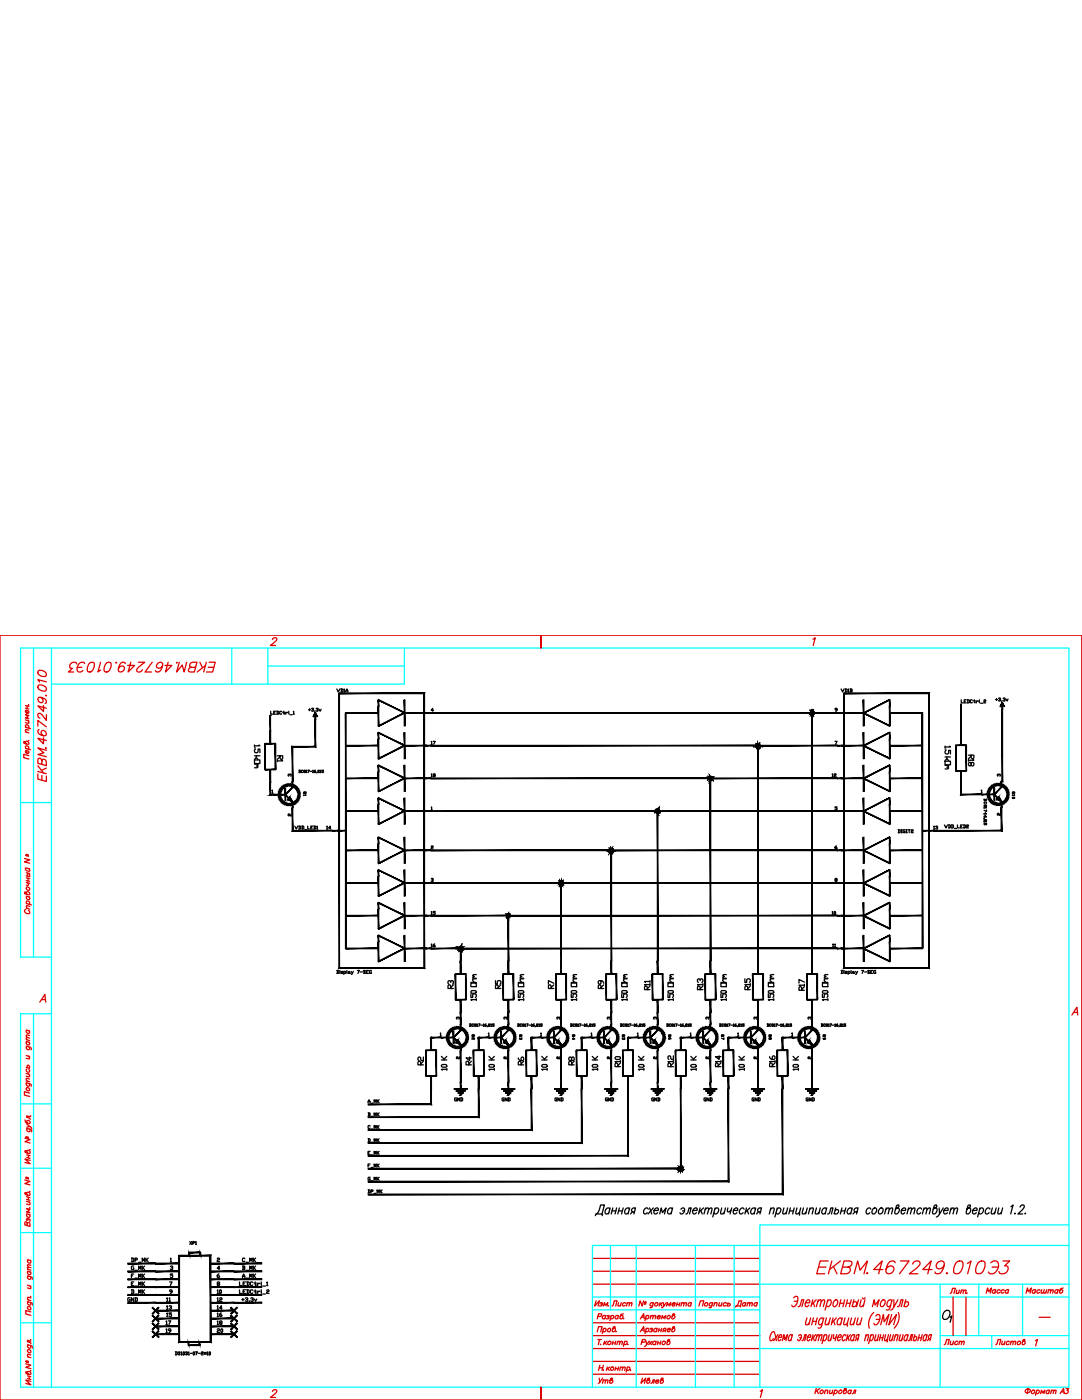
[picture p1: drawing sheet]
<svg xmlns="http://www.w3.org/2000/svg" width="216mm" height="279mm" viewBox="0 0 216 279" stroke-linecap="round" stroke-linejoin="round" font-family="sans-serif">
<defs><g id="words">
<text font-size="5.7" fill="#d00" x="161.6" y="255.4">ЕКВМ.467249.010Э3</text>
<g font-size="4.4" fill="#d00">
<text x="145.7" y="262.1">Дата</text>
<text x="52.6" y="280.1">2</text>
</g>
<g font-size="4" fill="#d00">
<text x="121" y="261.8">Лист</text>
<text x="187.3" y="269.5">Лист</text>
<text x="118.2" y="277.3">Утв</text>
<text x="210.3" y="279.4">А3</text>
</g>
<g font-size="3.5">
<text x="84.7" y="143.2">4</text>
<text x="84.7" y="149.9">17</text>
<text x="49.4" y="154.5">m</text>
<text x="187.3" y="154.5">m</text>
<text x="191.9" y="152.8">R</text>
<text x="56.1" y="156.3">3</text>
<text x="84.7" y="156.3">18</text>
<text x="164.7" y="156.3">12</text>
<text x="63.9" y="166.9">14</text>
<text x="185.2" y="166.9">13</text>
<text x="84.7" y="170.7">2</text>
<text x="84.7" y="177.1">3</text>
<text x="84.7" y="183.8">15</text>
<text x="167.6" y="183.8" transform="rotate(-90 167.6 183.8)">10</text>
<text x="84.7" y="190.1">16</text>
<text x="164.7" y="190.1">11</text>
<text x="93.1" y="196.5">m</text>
<text x="102.7" y="196.5">m</text>
<text x="113.2" y="196.5">m</text>
<text x="132.3" y="196.5">m</text>
<text x="142.9" y="196.5">m</text>
<text x="152.4" y="196.5">m</text>
<text x="163.3" y="196.5">m</text>
<text x="88.2" y="198.6">R</text>
<text x="97.7" y="198.6">R</text>
<text x="108.3" y="198.6">R</text>
<text x="118.2" y="198.6">R</text>
<text x="122.8" y="198.3">O</text>
<text x="82.2" y="213.8">R</text>
<text x="91.7" y="213.8">R</text>
<text x="102.3" y="213.8">R</text>
<text x="112.2" y="213.8">R</text>
<text x="131.9" y="212.7">2</text>
<text x="141.5" y="212.7">4</text>
<text x="152.4" y="212.7">6</text>
<text x="42" y="254.7">4</text>
<text x="42" y="257.9">8</text>
<text x="24.3" y="261.1">GND</text>
<text x="32.1" y="262.5">13</text>
<text x="32.1" y="263.9">15</text>
<text x="32.5" y="259.3">9</text>
<text x="34.9" y="261.1" transform="rotate(-90 34.9 261.1)">11</text>
<text x="42" y="259.3">10</text>
<text x="42" y="262.5">14</text>
<text x="42" y="263.9">16</text>
<text x="31.7" y="267.1">19</text>
<text x="42" y="267.1">20</text>
</g>
<g font-size="3.1">
<text x="54" y="153.1">1</text>
<text x="191.9" y="153.1">1</text>
<text x="59.3" y="159.5">Q</text>
<text x="59.3" y="160.2">1</text>
<text x="200.7" y="159.5">Q</text>
<text x="200.7" y="160.2">1</text>
<text x="56.1" y="164">2</text>
<text x="197.9" y="164">2</text>
<text x="127.4" y="197.9">1</text>
<text x="137.9" y="197.9">1</text>
<text x="147.5" y="197.9">1</text>
<text x="158" y="197.9">1</text>
<text x="92.8" y="200.7">1</text>
<text x="92.8" y="199.3">0</text>
<text x="102.3" y="200.7">1</text>
<text x="102.3" y="199.3">0</text>
<text x="112.9" y="200.7">1</text>
<text x="112.9" y="199.3">0</text>
<text x="122.8" y="200.7">1</text>
<text x="122.8" y="199.3">0</text>
<text x="131.9" y="200.7">1</text>
<text x="131.9" y="199.3">0</text>
<text x="142.5" y="200.7">1</text>
<text x="142.5" y="199.3">0</text>
<text x="152" y="200.7">1</text>
<text x="152" y="199.3">0</text>
<text x="163" y="200.7">1</text>
<text x="163" y="199.3">0</text>
<text x="90" y="204.6">3</text>
<text x="93.1" y="208.1">Q</text>
<text x="99.5" y="204.6">3</text>
<text x="102.3" y="208.1">Q</text>
<text x="109.7" y="204.6">3</text>
<text x="112.9" y="208.1">Q</text>
<text x="119.9" y="204.6">3</text>
<text x="122.8" y="208.1">Q</text>
<text x="129.1" y="204.6">3</text>
<text x="132.3" y="208.1">Q</text>
<text x="139.7" y="204.6">3</text>
<text x="142.9" y="208.1">Q</text>
<text x="149.2" y="204.6">3</text>
<text x="152" y="208.1">Q</text>
<text x="160.2" y="204.6">3</text>
<text x="163" y="208.1">Q</text>
<text x="86.8" y="214.8">1</text>
<text x="86.8" y="214.1">0</text>
<text x="90" y="212.4">2</text>
<text x="96.3" y="214.8">1</text>
<text x="96.3" y="214.1">0</text>
<text x="99.5" y="212.4">2</text>
<text x="106.9" y="214.8">1</text>
<text x="106.9" y="214.1">0</text>
<text x="109.7" y="212.4">2</text>
<text x="116.8" y="214.8">1</text>
<text x="116.8" y="214.1">0</text>
<text x="119.9" y="212.4">2</text>
<text x="126.3" y="214.8">1</text>
<text x="126.3" y="214.1">0</text>
<text x="129.1" y="212.4">2</text>
<text x="136.5" y="214.8">1</text>
<text x="136.5" y="214.1">0</text>
<text x="139.7" y="212.4">2</text>
<text x="146" y="214.8">1</text>
<text x="146" y="214.1">0</text>
<text x="149.2" y="212.4">2</text>
<text x="157" y="214.8">1</text>
<text x="157" y="214.1">0</text>
<text x="160.2" y="212.4">2</text>
<text x="89.6" y="220.8">GND</text>
<text x="98.8" y="220.8">GND</text>
<text x="109.4" y="220.8">GND</text>
<text x="119.6" y="220.8">GND</text>
<text x="128.8" y="220.8">GND</text>
<text x="139.3" y="220.8">GND</text>
<text x="148.9" y="220.8">GND</text>
<text x="159.8" y="220.8">GND</text>
<text x="36.7" y="249.4">XP1</text>
</g>
<g font-size="3.1" fill="#d00">
<text x="3.9" y="172.2">о</text>
<text x="3.9" y="236.4">о</text>
<text x="127.4" y="261.4">о</text>
<text x="3.9" y="273">о</text>
</g>
<g font-size="2.6">
<text x="49.4" y="150.6">.</text>
<text x="187.3" y="150.6">.</text>
<text x="195.1" y="160.9">B</text>
<text x="200.7" y="160.5">0</text>
<text x="195.1" y="163.7">1</text>
<text x="93.1" y="208.5">2</text>
<text x="102.3" y="208.5">3</text>
<text x="112.9" y="208.5">4</text>
<text x="122.8" y="208.5">5</text>
<text x="132.3" y="208.5">6</text>
<text x="142.9" y="208.5">7</text>
<text x="152" y="208.5">8</text>
<text x="163" y="208.5">9</text>
</g>
<g font-size="2.6" fill="#d00">
<text x="4.9" y="224">.</text>
<text x="3.9" y="228.2">о</text>
<text x="206" y="264.2">-</text>
</g>
</g></defs>
<!-- layer: FORMATKA -->
<g fill="none" stroke="#0ff" stroke-width=".25">
<path d="M6.7 129.3v61.7M10.3 129.3h203v147.5h-203zM10.3 136.5h35.9M10.3 129.3h-6.2v61.7h6.2M46.2 129.3v7.2M53.4 129.3v7.2h-7.2M53.4 132.9h27.3M80.7 129.3v7.2h-27.3M4.1 160.2h6.2M6.7 202.3v74.5M10.3 202.3h-6.2v74.5h6.2M4.1 220.3h6.2"/>
<path d="M4.1 233.2h6.2M4.1 246h6.2M118.2 258.8h33.4M121.8 248.6v12.8M127 248.6v28.2M138.8 248.6v28.2M146.5 248.6v28.2M151.6 256.3h61.7M187.6 258.8h25.7M187.6 256.3v20.5M195.3 256.3v10.3M204 256.3v10.3"/>
<path d="M213.3 244.5h-61.7v32.3M213.3 248.6h-95.1v28.2M4.1 264h6.2M118.2 261.4h33.4M151.6 269.1h61.7M187.6 266.6h25.7M197.9 266.6v2.5"/>
</g>
<g fill="none" stroke="#d00" stroke-width=".25">
<path d="M0 126.8h215.9v152.6h-215.9zM7.6 136.8a1.01 1.01 0 0 1 1.2 0 1.01 1.01 0 0 1 .4 1 1.01 1.01 0 0 1-1.1 0 1.01 1.01 0 0 1-.5-1zM7.6 133.9a1 1 0 0 1 1.2 0 1 1 0 0 1 .4 1 1.01 1.01 0 0 1-1.1 0 1.01 1.01 0 0 1-.5-1zM8.1 139.2a.53 .53 0 0 1 .5 .5 .53 .53 0 0 1-.5 .5l-.3-.1a.54 .54 0 0 1 0-.9 1.04 1.04 0 0 1 1.4 1.1l-.2 .1M9.2 138.7v.1h-.1M9.2 136.1l-1.6-.5 .3 .5M15.3 132.5v-.2a.81 .81 0 0 0-1 0 .81 .81 0 0 0-.3 1l.4 .1-.7 .7h1M15.4 133.2h.9M16.9 132.4l-.1-.2a1.15 1.15 0 0 0-1.2 .4 1.15 1.15 0 0 0-.2 1.2l.2 .2a.76 .76 0 0 0 .9-.2M18 132.2a.54 .54 0 0 1 .8 .3 1.28 1.28 0 0 1-1 1.6l-.3-.1a1.68 1.68 0 0 1 .5-1.8zM20.1 132.2l-.6 1.9 .6-.4M21.3 132.2a.54 .54 0 0 1 .9 .3 1.28 1.28 0 0 1-1.1 1.6l-.2-.1a1.61 1.61 0 0 1 .4-1.8z"/>
<path d="M23.1 132.2h.1v.1M25 132.4v-.2a.75 .75 0 0 0-1 .3 1.41 1.41 0 0 0-.3 1.5 .65 .65 0 0 0 1-.2 .65 .65 0 0 0-.4-.9l-.3 .1-.4 .5M26.1 132.2l-.5 1.9 1.3-1.3h-1.4M27.6 132.2h1.3l-1.2 .9a.66 .66 0 0 0-.3 .9 .7 .7 0 0 0 1-.4M30.4 132.2l-1.5 1.9h1.3M32.4 132.8l-.1 .3a.63 .63 0 0 1-1.1 0 .7 .7 0 0 1 .4-.8 .7 .7 0 0 1 .8 .1 1.36 1.36 0 0 1-1.1 1.7l-.2-.1v-.2M33.5 132.2l-.5 1.9 1.3-1.3h-1.4M35.2 132.2h.1v.1M35.8 132.2l-.6 1.9 1.2-1.4 .3 1.4 .6-1.9M38.2 133.2l-.3 .1-.3 .3 .1 .4 1.1 .1 .5-1.9h-.8a.61 .61 0 0 0-.5 .9l1 .1M39.9 132.2l.5 1.1M41 132.8l-1.7 1.3"/>
<path d="M41.2 132.2l-.6 1.9M41.6 133.2h1.1M41.7 132.2h1.2l-.5 1.9h-1.2M54.4 127.6l.3-.3 .5 .1-.1 .5-1.1 .9h1M107.9 129.3v-2.5v2.5M162.2 127.6l.5-.3-.4 1.5M5.1 148.2v-.1a.34 .34 0 0 1 .5-.1 .34 .34 0 0 1 0 .5l-.8-.1-.1-.4h.2l.3 .5M5.1 149.4l1 .2M5.1 146.1l.7 .2M5.1 145.1l1 .3M5.1 143.7l.7 .2M5.1 140.8l.7 .2"/>
<path d="M5.1 141.3l.7 .2M5.2 149.4l-.1-.4a.36 .36 0 0 1 .5 0 .36 .36 0 0 1 0 .5M5.2 145.2l-.1-.3a.34 .34 0 0 1 .5-.2 .34 .34 0 0 1 0 .6M5.4 140.9v.5M5.6 143.8l.2 .3-.1 .2-.6-.1M5.6 149.8a.3 .3 0 0 1 .1 .5 .3 .3 0 0 1-.5 0l-.1-.4 .2-.1h.1v.6M5.6 141.8l.2 .4a.34 .34 0 0 1-.6 .1 .34 .34 0 0 1 .1-.6l.1 .1v.5M5.7 147.8h.1M5.7 140.7h.1M5.8 150.8l-1.1-.3v.7l1.1 .3M5.8 145.7l-.7-.1v.2l.2 .3M5.8 142.8l-.7-.2 .5 .5-.5 .2 .7 .2"/>
<path d="M7.6 154.5v1l1.6 .5v-1.1M7.6 144.9v-1.1l1.6 1.3M7.6 152.8l1.1 1.5M7.6 154l1.6 .4M7.8 145.6l-.2 .1a.63 .63 0 0 0 .3 .8 1.21 1.21 0 0 0 1.3 .2 .56 .56 0 0 0-.2-.8 .56 .56 0 0 0-.8 .3l.5 .6M8.4 151.8l-.4-.5h-.3l-.1 .3v.7l1.6 .5v-.7a.52 .52 0 0 0-.8-.5v1M8.4 154.7v1M8.7 147.2v1.2l-1.1-1.1 1.6 .5M8.7 140.8v1.2l-1.1-1.1 1.6 .4M9.2 149.2v.1h-.1M9.2 149.7l-1.6-.4 1.2 .9-1.2 .4 1.6 .4M9.2 142.6v1.2l-.8-1.1-.5-.4a.51 .51 0 0 0-.3 .6 .51 .51 0 0 0 .4 .4"/>
<path d="M9.2 153.3l-.9 .5M5 173.2l.1 .2-.1 .2M5.2 178.3v-.2a.34 .34 0 0 1 .6 0 .34 .34 0 0 1-.1 .5l-.7-.2-.1-.3h.2l.3 .4M5.2 178.9l.7 .1M5.2 176.1l.7 .2M5.2 175.2l.7 .2M5.2 175.7l.7 .2M5.2 174.8l.7 .2M5.2 174.2l.7 .1M5.2 173.2l.7 .2M5.4 178.9a.34 .34 0 0 0 0 .6 .34 .34 0 0 0 .5-.4l-.1-.1M5.5 176.2l.2 .4-.5 .1"/>
<path d="M5.5 174.9l-.1-.4a.25 .25 0 0 1 .3-.2 .25 .25 0 0 1 .2 .3l-.1 .3M5.6 175.3v.5M5.7 173.4l.2 .3v.2l-.7-.1M5.1 181.5h-.1a.54 .54 0 0 0 .2 .8 .54 .54 0 0 0 .7-.1l-.2-.5M5.2 181.3l.7 .1M5.2 180.3l1.1 .3M5.4 180.4a.31 .31 0 0 1-.1-.5 .31 .31 0 0 1 .5 0l.1 .2-.1 .4M5.9 180.9l-.6-.1-.1 .2 .2 .3M8.3 199.5h.7M5.2 216.1l1 .3v.4M5.2 208.8l1 .3v.4M5.2 215.7l.7 .2"/>
<path d="M5.2 214.2l.7 .2M5.2 213l.7 .2M5.2 210.7l.7 .1M5.2 207.9l.7 .1M5.2 207.5l.7 .2M5.2 205.6l.7 .2M5.3 217.1a.35 .35 0 0 1 .5 .1 .35 .35 0 0 1-.2 .5l-.3-.2zM5.4 216.1a.33 .33 0 0 0 0 .6 .33 .33 0 0 0 .5-.2l-.1-.3M5.4 213.3a.34 .34 0 0 0-.2 .5 .34 .34 0 0 0 .4 .2 .34 .34 0 0 0 .3-.4l-.1-.2M5.4 208.8a.34 .34 0 0 0 0 .6 .34 .34 0 0 0 .5-.2l-.1-.3M5.4 207.9a.34 .34 0 0 0-.2 .4 .34 .34 0 0 0 .4 .2 .34 .34 0 0 0 .3-.4l-.1-.1M5.4 205.6a.34 .34 0 0 0 0 .6 .34 .34 0 0 0 .5-.2l-.1-.3"/>
<path d="M5.5 213.1l-.1-.3a.25 .25 0 0 1 .3-.2 .25 .25 0 0 1 .2 .3l-.1 .3M5.7 214.4l.2 .3v.2l-.7-.1M5.7 210.8l.2 .3v.2l-.7-.1M5.9 218.1l-1-.2v.6l1 .3M5.9 215.3l-.6-.1-.1 .3 .2 .3M5.9 207.2l-.6-.1 .1 .4M5.9 206.7l-.6-.1 .1 .4M7.9 200l1.1-1.5 .1 1.5M213.9 202.6l1-1.6 .2 1.6M214.2 202.1h.8M5.3 238.2a.33 .33 0 0 1 .5-.2 .33 .33 0 0 1 0 .6l-.7-.2-.1-.4 .2 .1 .2 .4M5.3 239.8l.7 .1"/>
<path d="M5.3 238.8l.7 .2M5.3 239.4l.7 .1M5.3 229.9a.32 .32 0 0 1 .5-.2 .32 .32 0 0 1 0 .5l-.7-.2-.1-.3h.2l.3 .4M5.3 225.2l1 .3v.4M5.3 230.5l.7 .2M5.3 231l.7 .2M5.7 238.9v.6M5.7 230.6v.5M5.8 239.9l.2 .3-.1 .2-.6-.1M5.9 237.8h.1M6 229.4h-.1M6 231.6l-1-.3 1 1-1-.3"/>
<path d="M6 224.8l.3 .5M5.3 242.3l.7 .1M5.4 244.2v-.3h-.4v.6l1 .2-.1-.6-.2-.1-.3 .2v.4M5.4 242.3a.34 .34 0 0 0 .1 .6 .34 .34 0 0 0 .4-.4l-.1-.1M5.5 259.8l.9 .3 .1 .4M5.5 254.6l.9 .3 .1 .4M5.5 259.4l.7 .2M5.5 256.5l.7 .2M5.5 253.7l.7 .2M5.5 253.3l.7 .2M5.5 251.4l.7 .2M5.6 243.4l.2-.2 .1 .2v.4"/>
<path d="M5.6 243.5l-.1-.3h-.1v.4M5.6 259.8a.33 .33 0 0 0 .1 .6 .33 .33 0 0 0 .5-.2l-.2-.3M5.6 254.7a.33 .33 0 0 0 .1 .5 .33 .33 0 0 0 .5-.2l-.2-.2M5.6 253.7a.34 .34 0 0 0-.1 .5 .34 .34 0 0 0 .4 .2 .34 .34 0 0 0 .2-.4l-.1-.1M5.6 251.4a.34 .34 0 0 0-.1 .5 .34 .34 0 0 0 .4 .2 .34 .34 0 0 0 .2-.4l-.1-.2M5.9 241v.1M6 256.6l.2 .3-.1 .3-.6-.2M6 241.4l-.7-.2 .5 .5-.5 .2 .7 .1M6.1 258.7v.1M6.2 259l-.7-.1v.2l.2 .3M6.2 253l-.7-.1 .2 .5M6.2 252.5l-.7-.1 .2 .5"/>
<path d="M118.2 256.3h33.4M118.2 253.7h33.4M118.2 251.1h33.4M118.9 259.6l-.2 1 .9-1-.3 1M131.7 260l-.2 .6M132.2 260l-.6 .5M132.3 260l.2 .6 .4-.6M135.1 260l-.1 .6M135.7 260l-.2 .6M136.1 260l-.2 .6M138 260l-.2 .6M142.2 260l-.3 .9h-.4"/>
<path d="M142.6 260l-.2 .6M143.5 260l-.1 .6h.2l.3-.1M144.1 260l-.2 .6M158.4 259l.3-.3h.3a1.53 1.53 0 0 1-.5 2.1h-.3l-.2-.3M158.5 259.7h.7M160.7 260h.8l.1-.4-.2-.2a.87 .87 0 0 0-.6 1.4l.6-.3M162.2 259.4l-.4 1.4M162.3 260l.3 .8M162.9 259.4l-1 1M163.2 259.8l.4-.4 .3 .1-.3 1.3M163.3 259.4l-.4 1.4M163.9 259.8l.4-.4 .2 .1-.2 1.3"/>
<path d="M165.1 259.7l.4-.3h.2a.87 .87 0 0 1-.6 1.4l-.2-.3M165.2 259.4l-.6 2.1M166.6 259.5l.4-.1a.87 .87 0 0 1-.6 1.4l-.2-.3v-.3zM167.8 259.4l-.4 1.4M168.6 259.4l-.4 1.4M169.1 259.4l-.4 1.4M169.9 259.4l-.4 1.4M170.2 260a.39 .39 0 0 1 .6-.2 .39 .39 0 0 1 .1 .6l-.4 .4h-.3l-.1-.2M170.4 259.4l-.4 1.4M171.3 259.4l-.4 1.4M171.8 259.4l-.2 1.3 .3 .1 .4-.4M172.1 259l.1 .2 .4-.2"/>
<path d="M172.6 259.4l-.4 1.4M175.9 259.7l.5-.3a.85 .85 0 0 1-.5 1.4l-.2-.3zM177.9 259.7l-.2-.3a.87 .87 0 0 0-.5 1.4l.5-.3M178 259.4l-.6 1.9-.2 .2-.3-.1M178.4 259.4v1.4l.8-1.4M180.6 260a.39 .39 0 0 1 .6-.2 .39 .39 0 0 1 .1 .6l-.4 .4h-.3l-.2-.2M180.7 259.4l-.3 1.4M189.6 258.1l.3-.2 .2-.8h.5l-.2 1M190.2 258.8v7.8M190.9 257.5l-.1 .6h.2l.3-.2M191.5 257.5l-.2 .6M191.8 257.6l.5-.1-.1 .6"/>
<path d="M191.9 257.5l-.2 .6M192.3 257.6l.5-.1-.2 .6M192.7 258.8v7.8M192.9 258l.1 .1M196.8 258.1l.3-1.1 .2 .8 .5-.8-.2 1.1M198.6 257.5a.35 .35 0 0 0-.5 .1 .35 .35 0 0 0 .2 .5l.2-.2M198.7 257.4l-.2 .7M199.6 257.5a.35 .35 0 0 0-.6 .1 .35 .35 0 0 0 .2 .5l.3-.2M200.4 257.5a.35 .35 0 0 0-.6 .1 .35 .35 0 0 0 .3 .5l.2-.2M201.2 257.5a.35 .35 0 0 0-.5 .1 .35 .35 0 0 0 .2 .5l.2-.2M201.3 257.4l-.2 .7M204.7 258.1l.3-1.1 .2 .8 .6-.8-.3 1.1"/>
<path d="M206.6 257.5a.35 .35 0 0 0-.6 .1 .35 .35 0 0 0 .3 .5l.2-.2M206.7 257.4l-.2 .7M207.5 257.5a.35 .35 0 0 0-.5 .1 .35 .35 0 0 0 .2 .5l.2-.2M207.9 257.4l-.1 .6 .1 .1 .3-.2M208.4 257.4l-.2 .6 .2 .1 .3-.2M208.9 257.4l-.2 .7M209.2 257.6l.3-.2 .2 .1-.2 .6M209.2 257.4l-.1 .7M209.7 257.6l.3-.2 .2 .1-.2 .6M211.1 257.5a.35 .35 0 0 0-.6 .1 .35 .35 0 0 0 .3 .5l.2-.2M211.2 257.4l-.2 .7M212.1 257l-.5 .2-.2 .7a.32 .32 0 0 0 .4 .2 .32 .32 0 0 0 .2-.4 .32 .32 0 0 0-.4-.2h-.1"/>
<path d="M5.5 274a.32 .32 0 0 1 .5-.2 .32 .32 0 0 1 0 .5l-.8-.2-.1-.3 .2-.1 .3 .5M5.5 268.4l.9 .3 .1 .4M5.5 274.6l.7 .2M5.5 275.1l.7 .2M5.5 260.8a.35 .35 0 0 1 .6 .1 .35 .35 0 0 1-.2 .5l-.4-.2zM5.6 268.4a.33 .33 0 0 0 .1 .6 .33 .33 0 0 0 .5-.2l-.2-.3M5.8 274.7v.5M6.1 267.4h.1M6.2 261.8l-1.1-.3v.7l1.1 .3M6.2 275.7l-1.1-.3 1.1 1-1.1-.3M6.2 267.7l-.7-.2v.3l.6 .2 .1 .2M107.9 279.4v-2.6v2.6"/>
<path d="M118.2 274.3h33.4M118.2 271.7h33.4M118.2 269.1h33.4M118.2 266.6h33.4M118.2 264h33.4M119.2 265.8l.2-1h.7l-.2 1M119.3 267.3h.7M119.3 262.7h.6l.2-.4-.7-.1-.2 1M119.7 267.3l-.3 1.1M119.7 272.5l-.3 1M119.8 268.3h.1M120 260.3l.2 .2-.2 .1h-.4"/>
<path d="M120.4 265.2l.2-.1a.35 .35 0 0 1 .3 .5 .35 .35 0 0 1-.6 0M120.4 272.5l-.3 1M120.4 265.1l-.2 1M120.6 267.7l-.2 .7M120.8 268l.2 .4M120.8 262.7a.34 .34 0 0 0-.4-.2 .34 .34 0 0 0-.2 .4 .34 .34 0 0 0 .4 .3l.1-.1M120.9 262.5l-.2 .7M121.1 267.7l-.6 .5M121.3 265.2l.3-.1a.32 .32 0 0 1 .2 .5 .32 .32 0 0 1-.6-.1zM121.4 262.8l.1 .3-.6 .1M121.9 262.7a.3 .3 0 0 1 .5-.1 .3 .3 0 0 1-.1 .5l-.2 .1-.3-.1M122 262.5l-.3 1.1"/>
<path d="M122.3 268h.5M122.3 267.7l-.1 .7M122.5 265.1a.33 .33 0 0 1 .2 .5 .33 .33 0 0 1-.5 0l.2-.7 .3-.1v.2l-.4 .2M122.9 267.7l-.2 .7M122.9 265.7h.1M123.2 267.9l.5-.2-.1 .7M123.3 267.7l-.2 .7M123.4 262.7a.34 .34 0 0 0-.4-.2 .34 .34 0 0 0-.2 .4 .34 .34 0 0 0 .3 .3l.2-.1M123.4 262.5l-.2 .7M123.7 267.9l.5-.2-.1 .7M124.3 273l.4-.1-.1 .6M124.4 263.1h.1"/>
<path d="M124.4 262.2l-.5 .1-.2 .7a.32 .32 0 0 0 .4 .2 .32 .32 0 0 0 .2-.4 .32 .32 0 0 0-.4-.2l-.1 .1M124.6 267.8l.4-.1a.36 .36 0 0 1 0 .5 .36 .36 0 0 1-.5 0M124.7 267.7l-.3 1M125.2 273l.3-.2a.36 .36 0 0 1 .1 .5 .36 .36 0 0 1-.5 0M125.2 272.8l-.3 1M125.3 268.3h.1M125.8 273.4l.1 .1M127.8 265.8l.6-1 .1 1M127.8 263.2l.6-1 .1 1M128 265.5h.5M128 262.9h.5M128 267.9l.7-.1 .1-.4-.6-.1-.3 1.1"/>
<path d="M128.2 275l-.3 1.1 1-1.1-.3 1.1M128.9 267.7l.1 .7 .5-.7M128.9 265.2a.3 .3 0 0 1 .5 0 .3 .3 0 0 1 0 .4l-.3 .2-.3-.2M128.9 262.7a.3 .3 0 0 1 .5-.1 .3 .3 0 0 1 0 .5l-.3 .1-.3-.1M129 265.1l-.3 1M129 262.5l-.3 1.1M129 268.4l-.4 .3M129.4 275.4a.33 .33 0 0 1 .2 .5 .33 .33 0 0 1-.6 0l.2-.8 .4-.1v.2l-.5 .3M129.6 267.7l.4 .7M129.8 265.2h.4l-.1 .1-.2 .1M129.9 262.7l.4-.1-.1 .6M129.9 276.1l.3-.2 .1-.5h.3l-.2 .7"/>
<path d="M129.9 262.5l-.2 .7M130 265.4l.2 .2-.2 .1h-.4M130.2 267.7l-.8 .7M130.3 262.7l.5-.1-.1 .6M130.7 260.1l.3-.1a.31 .31 0 0 1 .3 .3 .31 .31 0 0 1-.4 .3 .31 .31 0 0 1-.3-.3zM130.9 275.7h.5l.1-.1a.32 .32 0 0 0-.6 0 .32 .32 0 0 0 .2 .5l.3-.2M130.9 267.8a.34 .34 0 0 0-.4-.1 .34 .34 0 0 0-.2 .4 .34 .34 0 0 0 .4 .2l.1-.1M130.9 267.7l-.2 .7M131.1 265.2a.35 .35 0 0 0-.6 .1 .35 .35 0 0 0 .2 .5l.3-.2M131.1 265.1l-.2 .7M131.1 262.8h.6l.1-.1a.31 .31 0 0 0-.4-.1 .31 .31 0 0 0-.2 .4 .31 .31 0 0 0 .4 .2l.1-.1M131.2 268h.6"/>
<path d="M131.3 267.7l-.2 .7M131.4 265.5h.6M131.5 265.1l-.2 .7M131.8 260.3l.3 .3M131.9 267.7l-.2 .7M132 263.2l.2-.7 .2 .6 .4-.6-.1 .7M132.1 275.4a.32 .32 0 0 1 .2 .5 .32 .32 0 0 1-.6 0l.2-.8 .3-.1 .1 .2-.5 .3M132.1 265.1l-.2 .7M132.5 260.6l-.5 .4M132.5 265.5l-.3 .3M132.8 265.5h-.4v-.3l.5-.1-.2 .7M133 260.6l.2-.6 .2 .5 .5-.5-.2 .6"/>
<path d="M133.2 265.4l.6-.1a.33 .33 0 0 0-.6 0 .33 .33 0 0 0 .2 .5l.3-.2M133.2 262.7a.3 .3 0 0 1 .5-.1 .3 .3 0 0 1-.1 .5l-.4 .1-.1-.3zM133.4 267.7a.33 .33 0 0 1 .2 .5 .33 .33 0 0 1-.5 0l.1-.8 .4-.1v.3l-.5 .2M134.1 260.3l.6-.1a.33 .33 0 0 0-.5-.1 .33 .33 0 0 0 .2 .5l.2-.1M134.4 265.1a.33 .33 0 0 1 .2 .5 .33 .33 0 0 1-.6 0l.2-.7 .4-.1-.1 .2-.4 .2M134.4 262.5a.33 .33 0 0 1 .2 .5 .33 .33 0 0 1-.6 0l.2-.7 .4-.1v.1l-.5 .4M135 260.3h.6M136 260.2l.5-.2-.1 .6M136.5 260.2l.5-.2-.1 .6M137.9 260.1a.34 .34 0 0 0-.5 0 .34 .34 0 0 0 .2 .5l.2-.1M139.5 260.6l.2-1h.7l-.2 1M142.2 260.1a.34 .34 0 0 0-.6 0 .34 .34 0 0 0 .2 .5l.3-.1"/>
<path d="M142.5 260.2l.3-.2h.3l-.1 .6M151.7 277.6l.4-.3-.4 1.6M154.6 266.2v-.2a.36 .36 0 0 0-.5-.2 .36 .36 0 0 0-.2 .4l-.3 .7 .1 .6 .2 .1 .4-.5M154.7 266.4l.2 1.2M155.2 266.4l-.8 1.2M155.3 266.9h.6v-.5a.83 .83 0 0 0-.5 1.2l.4-.3M156.1 267.6l.3-1.2 .1 .9 .6-.9-.3 1.2M158.1 266.6l-.2-.2a.83 .83 0 0 0-.5 1.2l.5-.3M158.1 266.4l-.3 1.2M159.3 260.8l.3-.1 .1-.3 .3-1h.4l-.4 1.4M159.3 266.6l.5-.2a.8 .8 0 0 1-.5 1.2l-.1-.3M159.6 267h.3"/>
<path d="M160 267.6l.4-.4 .2-.8h.3l-.3 1.2M161 263l-.3 1.3 .4 .1 .4-.4M161.1 266.9h.6v-.5a.83 .83 0 0 0-.5 1.2l.4-.3M161.8 263l-.4 1.4M162.1 263.7h.8M162.2 266.4l-.3 1.2M162.3 266.9l.2 .7M162.3 263l-.4 1.4M162.8 266.4l-.8 .8M162.9 277.1l-.3 1M163 266.7l.3-.3h.2l-.2 1.2M163 277.5l.3 .6"/>
<path d="M163 266.4l-.3 1.2M163.1 263l-.4 1.4M163.5 266.7l.3-.3h.2l-.2 1.2M163.6 277.1l-.9 .7M164.3 263.3l-.2-.3a.87 .87 0 0 0-.6 1.4l.6-.3M164.4 263l-.6 1.9-.2 .2-.4-.1M164.4 266.6l.4-.2a.8 .8 0 0 1-.4 1.2l-.1-.3M164.5 266.4l-.5 1.8M164.7 277.6l.3-.2 .2 .1-.1 .6M164.7 277.4l-.2 .7M164.9 263l-.2 1.3 .3 .1 .4-.4M165.5 266.4l-.3 1.1 .3 .1 .3-.4"/>
<path d="M165.6 277.4l-.1 .7h.2l.3-.2M165.7 263l-.4 1.4M166 266.4l-.3 1.2M166.2 277.4l-.2 .7M166.2 263l-.3 1.4M166.3 263.6l.3 .8M166.4 266.4l-.1 .7 .6-.3M166.5 277.6l.3-.2a.35 .35 0 0 1 .2 .6 .35 .35 0 0 1-.6 0M166.6 277.4l-.3 1.1M166.9 263l-.9 1M167 266.4l-.4 1.2M167.2 266.9h.6l-.1-.5a.84 .84 0 0 0-.4 1.2l.4-.3"/>
<path d="M167.6 260.1h.8M168 263.3l-.2-.3a.87 .87 0 0 0-.6 1.4l.6-.3M168.1 263l-.4 1.4M168.6 277.4a.32 .32 0 0 1 .2 .5 .32 .32 0 0 1-.5 0l.2-.7 .3-.1v.2l-.4 .3M168.6 263l-.3 1.3 .4 .1 .4-.4M168.8 266.6l-.1-.2a.81 .81 0 0 0-.5 1.2l.4-.3M168.9 260.1h.8M169.2 266.4l-.4 1.2M169.2 266.9l.2 .7M169.4 263l-.4 1.4h.1v.3M169.7 266.4l-.7 .8M169.8 277.6a.35 .35 0 0 0-.5 0 .35 .35 0 0 0 .2 .5l.2-.1"/>
<path d="M169.9 277.4l-.2 .7M169.9 263l-.2 1.3 .3 .1 .4-.4M170.1 278.1h.2l.2-.7h.3l-.2 .7M170.5 266.6l-.2-.2a.81 .81 0 0 0-.4 1.2l.4-.3M170.6 266.4l-.4 1.2M170.7 263l-.4 1.4M170.9 267.1l-.3 .5M171.2 263l-.3 1.3 .4 .1 .4-.4M171.2 267.1h-.3a.5 .5 0 0 1 0-.5 .5 .5 0 0 1 .5-.2l-.3 1.2M172 263l-.4 1.4M172.7 266.7l.4-.3h.2l-.2 1.2M172.8 266.4l-.3 1.2"/>
<path d="M173.7 266.6l.5-.2a.83 .83 0 0 1-.5 1.2l-.2-.3M173.8 266.4l-.5 1.8M174.1 260.8l.3-1.4 .2 1.1 .8-1.1-.4 1.4M174.3 261.9a3.1 3.1 0 0 0-.8 3.2M174.8 262.6a.49 .49 0 0 1 .7-.2 1.76 1.76 0 0 1-.7 2h-.2l-.2-.3M174.8 266.4l-.3 1.1 .3 .1 .3-.4M174.8 263.3h.7M175.3 266.4l-.3 1.2M175.6 267h.5M175.7 264.4l.6-2.1 .1 1.5 1-1.5-.6 2.1M175.7 266.4l-.3 1.2M176.3 266.4l-.3 1.2"/>
<path d="M176.7 266.4l-.2 1.1 .2 .1 .4-.4M177.3 266.4l-.3 1.4M177.7 266.4l-.2 1.1 .2 .1 .3-.4M177.9 262.3l-.5 2.1 1.5-2.1-.6 2.1M178.3 266.4l-.4 1.2M178.4 260.8l-.2 .4-.5 .3M178.6 266.7l.3-.3h.3l-.3 1.2M178.7 266.4l-.3 1.2M179.1 260.8l.3-.1 .1-.3 .3-1h.4l-.4 1.4M179.3 261.9a2.99 2.99 0 0 1-.9 3.2M179.7 266.4l-.3 1.1 .2 .1 .4-.4M180.2 266.4l-.3 1.2"/>
<path d="M181.1 266.6l-.1-.2a.83 .83 0 0 0-.5 1.2l.5-.3M181.2 266.4l-.3 1.2M181.2 267.6l.4-.4 .2-.8h.3l-.3 1.2M182.4 266.9l.4-.2a.45 .45 0 0 1 0 .6 .45 .45 0 0 1-.5 .2v-.1M182.5 266.4l-.3 1.2M183.3 267h.6M183.5 266.4l-.4 1.2M184 266.4l-.3 1.2M184.9 266.6l-.1-.2a.83 .83 0 0 0-.5 1.2l.4-.3M185 266.4l-.3 1.2M185.4 267.1l-.4 .5M185.7 267.1h-.4v-.4l.3-.3h.3l-.4 1.2"/>
<path d="M198.7 268.4l.2-.2 .3-.9h.5l-.3 1.1M200 267.7l-.1 .6 .2 .1 .3-.2M200.5 267.7l-.1 .7M201.4 267.8a.33 .33 0 0 0-.5 0 .33 .33 0 0 0 .2 .6l.2-.2M201.7 267.9l.5-.2-.1 .7M201.8 267.7l-.2 .7M202.2 267.9l.5-.2-.1 .7M204.3 267.7h.1a.34 .34 0 0 1 .1 .5 .34 .34 0 0 1-.6 0l.2-.8 .3-.1 .1 .2-.5 .3M204.7 277.4a.47 .47 0 0 1 .5-.2 .47 .47 0 0 1 .3 .5 .46 .46 0 0 1-.5 .3 .46 .46 0 0 1-.3-.6zM205.2 277.1l-.3 1M206.6 267.6l.4-.3-.3 1.3M206.8 277.6l.3-.2a.35 .35 0 0 1 .2 .6 .35 .35 0 0 1-.6 0"/>
<path d="M206.9 277.4l-.3 1.1M207.6 278.1l.2-.7 .2 .6 .5-.6-.2 .7M209.4 277.6a.35 .35 0 0 0-.6 0 .35 .35 0 0 0 .2 .5l.3-.1"/>
<circle cx="5.6" cy="177.4" r=".36"/>
<circle cx="5.8" cy="269.7" r=".36"/>
<circle cx="121.5" cy="268" r=".35"/>
<circle cx="132.4" cy="268" r=".35"/>
<circle cx="140.9" cy="260.3" r=".35"/>
<circle cx="163.9" cy="277.8" r=".35"/>
<circle cx="167.6" cy="277.8" r=".36"/>
<circle cx="203.3" cy="268" r=".36"/>
<circle cx="206.1" cy="277.8" r=".36"/>
</g>
<!-- layer: DIM -->
<g fill="none" stroke="#000" stroke-width=".25">
<path d="M118.8 242.6l.1-.3h1.3v.3M119 242.3a2.43 2.43 0 0 0 .8-1.8h.8l-.5 1.8M121.7 241.3l-.1-.1a.66 .66 0 0 0-.8 .3 .66 .66 0 0 0 .1 .8l.6-.3M121.8 241.1l-.4 1.2M122.1 241.7h.8M122.3 241.1l-.3 1.2M123 241.1l-.3 1.2M123.4 241.7h.8M123.6 241.1l-.3 1.2M124.4 241.1l-.4 1.2M125.6 241.3l-.1-.1a.68 .68 0 0 0-.8 .3 .68 .68 0 0 0 .1 .8l.6-.3M125.6 241.1l-.3 1.2"/>
<path d="M126.2 241.9l-.4 .4M126.6 241.9h-.4l-.2-.5 .4-.3h.4l-.3 1.2M129.3 241.3v-.1a.67 .67 0 0 0-.8 .3 .67 .67 0 0 0 .1 .8l.6-.3M129.6 241.1l.4 1.2M130.4 241.1l-1.1 1.2M130.5 241.6h.8l.1-.4a.61 .61 0 0 0-.8 .1 .61 .61 0 0 0-.1 .7l.1 .2a.43 .43 0 0 0 .6-.2M131.6 242.3l.4-1.2 .2 .9 .7-.9-.3 1.2M134.2 241.3l-.2-.1a.66 .66 0 0 0-.7 .3 .66 .66 0 0 0 .1 .8l.6-.3M134.2 241.1l-.3 1.2M135.8 241.3a.45 .45 0 0 1 .7-.1 .69 .69 0 0 1 0 .7 .69 .69 0 0 1-.7 .3l-.1-.2M136.2 241.7h.4M136.8 242.3l.3-.1 .4-1.1h.4l-.3 1.2"/>
<path d="M138.3 241.6h.8v-.4a.61 .61 0 0 0-.7 .1 .61 .61 0 0 0-.2 .7l.1 .2a.43 .43 0 0 0 .7-.2M139.7 241.1l-.3 1.2M139.8 241.6l.3 .7M140.4 241.1l-.9 .8M140.7 241.4l.4-.3 .3 .1-.2 1.1M140.8 241.1l-.3 1.2M141.4 241.4l.4-.3 .3 .1-.3 1.1M142.6 241.3l.4-.2a.62 .62 0 0 1 .4 .7 .62 .62 0 0 1-.7 .5l-.2-.3M142.7 241.1l-.5 1.8M144 241.1l-.2 1.1 .3 .1 .4-.4M144.8 241.1l-.4 1.2M145.2 241.1l-.1 .4 .1 .4h.3l.4-.4"/>
<path d="M146 241.1l-.3 1.2M146.3 241.6h.9v-.4a.61 .61 0 0 0-.8 .1 .61 .61 0 0 0-.1 .7l.1 .2a.43 .43 0 0 0 .6-.2M148.5 241.3a.33 .33 0 0 0-.3-.2 .33 .33 0 0 0-.3 .1l-.3 .4a.51 .51 0 0 0 .1 .7l.6-.3M148.9 241.1l-.3 1.2M149.1 241.6l.3 .7M149.6 241.1l-.9 .8M150.7 241.3a.33 .33 0 0 0-.2-.2 .33 .33 0 0 0-.3 .1l-.4 .4 .1 .6a.43 .43 0 0 0 .6-.2M150.8 241.1l-.3 1.2M151.3 241.9l-.3 .4M151.8 241.9h-.5l-.1-.2v-.3l.4-.3h.4l-.4 1.2M153.7 241.4l.5-.3 .3 .1-.3 1.1M153.8 241.1l-.3 1.2"/>
<path d="M155 241.3l.4-.2a.62 .62 0 0 1 .4 .7 .62 .62 0 0 1-.7 .5l-.2-.3M155.1 241.1l-.5 1.8M156.4 241.1l-.2 1.1 .3 .1 .5-.4M157.2 241.1l-.4 1.2M157.6 241.7h.7M157.7 241.1l-.3 1.2M158.5 241.1l-.3 1.2M159 241.1l-.2 1.1 .3 .1 .5-.4M159.8 241.1l-.4 1.2h.2l-.1 .2M160.3 241.1l-.2 1.1 .3 .1 .4-.4M161.1 241.1l-.3 1.2M161.5 241.4l.5-.3 .3 .1-.2 1.1"/>
<path d="M161.6 241.1l-.3 1.2M162.9 241.1l-.2 1.1 .3 .1 .4-.4M163.7 241.1l-.3 1.2M164.9 241.3a.33 .33 0 0 0-.2-.2 .33 .33 0 0 0-.4 .1l-.3 .4 .1 .6a.45 .45 0 0 0 .6-.2M165 241.1l-.3 1.2M165.1 242.3l.3-.1 .4-1.1h.4l-.3 1.2M166.6 241.6l.1-.1a.41 .41 0 0 1 .6 .1 .41 .41 0 0 1-.2 .6l-.5 .1-.1-.2M166.8 241.1l-.4 1.2M167.8 241.7h.8M168 241.1l-.3 1.2M168.8 241.1l-.4 1.2M170 241.3l-.1-.1a.67 .67 0 0 0-.8 .3 .67 .67 0 0 0 .1 .8l.6-.3"/>
<path d="M170.1 241.1l-.4 1.2M170.6 241.9l-.4 .4M171 241.9h-.4l-.2-.5 .4-.3h.4l-.3 1.2M173.8 241.3l-.1-.1a.67 .67 0 0 0-.8 .3 .67 .67 0 0 0 .1 .8l.6-.3M174.2 241.3a.45 .45 0 0 1 .6-.1 .69 .69 0 0 1 0 .7 .69 .69 0 0 1-.7 .3l-.1-.5zM175.5 241.3a.43 .43 0 0 1 .6-.1 .68 .68 0 0 1 0 .7 .68 .68 0 0 1-.7 .3l-.1-.5zM176.7 241.4l.5-.3 .2 .1-.2 1.1M176.8 241.1l-.3 1.2M177.4 241.4l.5-.3 .2 .1-.2 1.1M179 241.1a.62 .62 0 0 1 .4 .7 .62 .62 0 0 1-.7 .5l-.2-.4 .4-1.3 .2-.1 .3 .1a.56 .56 0 0 1-.5 .6l-.2 .1M179.9 241.6h.8v-.4a.61 .61 0 0 0-.8 .1 .61 .61 0 0 0-.1 .7l.1 .2a.43 .43 0 0 0 .7-.2M181.2 241.4l.4-.3 .3 .1-.2 1.1"/>
<path d="M181.3 241.1l-.3 1.2M181.9 241.4l.4-.3 .3 .1-.2 1.1M183.9 241.3a.33 .33 0 0 0-.2-.2 .33 .33 0 0 0-.4 .1l-.3 .4v.6a.43 .43 0 0 0 .7-.2M184.3 241.4l.4-.3 .3 .1-.3 1.1M184.4 241.1l-.4 1.2M185 241.4l.4-.3 .3 .1-.3 1.1M186.6 241.1a.62 .62 0 0 1 .4 .7 .62 .62 0 0 1-.8 .5l-.1-.4 .3-1.3 .3-.1 .2 .1a.56 .56 0 0 1-.5 .6l-.2 .1M187.4 241.1l.1 1.2 .7-1.2M187.5 242.3l-.2 .3-.5 .3M188.3 241.6h.9v-.4a.62 .62 0 0 0-.8 .2 .62 .62 0 0 0 0 .8l.3 .1 .4-.3M189.7 241.4l.4-.3 .3 .1-.2 1.1M189.8 241.1l-.3 1.2"/>
<path d="M190.4 241.4l.4-.3 .3 .1-.3 1.1M193.3 241.1h.2a.67 .67 0 0 1 .1 .8 .67 .67 0 0 1-.8 .3v-.3l.3-1.3 .5-.1 .1 .2-.2 .2-.6 .4M194.1 241.6h.8v-.4a.63 .63 0 0 0-.8 .2 .63 .63 0 0 0 0 .8 .45 .45 0 0 0 .7-.2M195.5 241.3l.3-.2a.62 .62 0 0 1 .4 .7 .62 .62 0 0 1-.7 .5l-.2-.3M195.5 241.1l-.4 1.8M197.5 241.3l-.1-.1a.66 .66 0 0 0-.7 .3 .66 .66 0 0 0 .1 .8l.6-.3M198 241.1l-.2 1.1 .3 .1 .4-.4M198.8 241.1l-.4 1.2M199.3 241.1l-.2 1.1 .3 .1 .4-.4M200.1 241.1l-.4 1.2M201.7 240.8l.4-.3-.4 1.8M202.5 242.1v.2l.1-.1"/>
<path d="M203.5 240.9l.4-.4 .5 .1-.1 .4-.3 .4-.9 .9h1M204.6 242.1l-.1 .1h.1"/>
</g>
<!-- layer: 0 -->
<path d="M188.5 261.8a.65 .65 0 0 1 1 0 1.1 1.1 0 0 1-1.2 1.4 1.16 1.16 0 0 1 .2-1.4zM189.6 262.9l.3-.3-.3 1.3" fill="none" stroke="#000" stroke-width=".25"/>
<!-- layer: Sheet -->
<g fill="#000" stroke="#000" stroke-width=".2">
<path d="M141.4 155.2l.2 .1zM141.5 155.2h.1zM141.6 155.4l-.1 .2zM141.4 155.5l.1-.1zM141.4 155.4h.1zM141.6 155v.2zM141.6 155l.1 .2zM141.6 155.5v.2zM141.7 155.5l-.1 .2zM141.8 155v.2zM141.8 155.5v.2zM141.8 155.5l.1 .1z"/>
<path d="M141.8 155.5l.1 .2zM141.9 155.2h.1zM141.9 155.4h.2zM141.9 155.4l.1 .1zM141.9 155.5h.1zM141.9 155.5l.1 .1zM142 155.1l-.1 .1zM141.9 155.4l.1 .2zM141.9 155.3l.2-.1zM150.9 148.8h.2zM150.9 148.7l.2 .1zM150.9 148.9l.2-.1z"/>
<path d="M150.9 148.9h.2zM150.9 148.9h.1zM151.1 148.5l.1 .2zM151.1 148.5l.1 .1zM151.2 149l-.1 .1zM151.3 148.5v.1zM151.3 149v.1zM151.4 148.5l-.1 .1zM151.4 148.5l-.1 .2zM151.4 148.5v.1zM151.4 149v.1zM151.3 149l.1 .1z"/>
<path d="M151.4 149l.1 .1zM151.4 148.7l.1-.1zM151.4 148.9h.2zM151.4 148.9l.1 .1zM151.5 148.5l-.1 .2zM151.4 148.9l.1 .2zM151.4 148.7h.2zM151.4 148.8l.2-.1zM151.4 148.8l.2 .1zM151.4 148.8h.2zM161.7 142.2l.2 .1zM161.7 142.3h.2z"/>
<path d="M161.7 142.2h.2zM161.7 142.4l.2-.1zM161.8 142l.1 .1zM161.8 142.5l.1-.1zM161.7 142.1l.1 .1zM161.7 142.4h.1zM161.9 142v.1zM161.9 142.5v.1zM162.1 141.9v.2zM162.2 142l-.1 .1zM162.1 142.5l.1 .1zM162.1 142.5v.1z"/>
<path d="M162.2 142.2h.2zM162.2 142.3l.2-.1zM162.2 142.3h.2zM162.2 142.3l.2 .1zM111.6 176.2h.2zM111.6 176.1l.2 .1zM111.6 176.3h.2zM111.7 176.1h.1zM111.7 176l.1 .1zM111.8 176l.1 .1zM111.7 176.4l.1-.1zM111.8 175.9v.1z"/>
<path d="M111.9 176.4l-.1 .1zM111.8 176.4v.1zM111.9 175.9v.1zM111.9 176.4v.2zM111.9 176.4l-.1 .2zM112.1 175.9l-.1 .1zM112.1 175.9v.1zM112.1 175.9l-.1 .2zM112 176.4l.1 .1zM112.2 176l-.1 .1zM112.1 176.1l.1-.1zM112.1 176.1h.2z"/>
<path d="M112.1 176.3l.2 .1zM112.1 176.3l.1 .1zM112.1 176.2l.2-.1zM112.1 176.2h.2zM112.1 176.3h.2zM121.6 169.6l.2 .1zM121.6 169.8l.2-.1zM121.7 169.8h.1zM121.7 169.9l.1-.1zM121.8 169.4l.1 .1zM121.9 169.8l-.1 .2zM121.9 169.9v.1z"/>
<path d="M122 169.4v.1zM122 169.9v.1zM122 169.9l.1 .1zM122.1 169.4v.1zM122.2 169.8h.1zM122.1 169.8h.2zM122.2 169.7l.1-.1zM122.2 169.7l.1 .1zM130.9 161.8h.1zM130.9 161.9h.1zM130.9 161.7l.2 .1zM130.9 162l.1-.1z"/>
<path d="M130.9 162h.2zM130.9 162.1l.2-.2zM131 161.6l.1 .1zM131.1 162l-.1 .1zM130.9 162h.1zM131.1 161.5l.1 .2zM131.2 162l-.1 .2zM131.2 161.5v.2zM131.2 162.1v.1zM131.3 161.5v.2zM131.4 161.5l-.1 .2zM131.3 162.1l.1 .1z"/>
<path d="M131.3 162v.2zM131.4 162h.1zM131.4 161.9l.2 .1zM131.4 161.9l.1 .1zM131.4 161.8l.1-.1zM131.4 161.8h.2zM91.6 189.2l.1 .1zM91.6 189.4l.2-.1zM91.6 189.4h.2zM91.7 189.2h.1zM91.7 189.5l.1-.1zM91.7 189l.1 .1z"/>
<path d="M91.7 189.4h.1zM91.6 189.1l.1 .1zM91.8 189l.1 .1zM91.8 189.4v.2zM91.8 189v.1zM91.9 188.9v.2zM91.9 189.5l-.1 .1zM91.9 189.5v.1zM92 189v.1zM92 189.5l.1 .1zM92.1 189l-.1 .1zM92 189.5v.1z"/>
<path d="M92 189.4l.1 .2zM92.1 189.2l.1-.1zM92.1 189.4h.1zM92.1 189.4l.1 .1zM92 189.4l.1 .1zM92.1 189.3l.1 .1zM92.1 189.2h.1zM92.1 189.3l.2-.1zM92.1 189.3l.2 .1zM101.1 182.6l.2 .1zM101.1 182.8h.1zM101.1 182.9l.2-.1z"/>
<path d="M101.2 182.5l.1 .2zM101.2 182.5l.1 .1zM101.1 182.6h.1zM101.2 183l.1-.1zM101.3 182.5v.1zM101.3 182.9v.2zM101.4 182.4v.2zM101.4 182.9v.2zM101.5 182.4v.2zM101.5 183l.1 .1zM101.5 182.9v.2zM101.6 182.4l-.1 .2z"/>
<path d="M101.6 182.9h.1zM101.6 182.7l.1-.1zM101.6 182.5v.1zM101.6 182.9v.1zM101.6 182.6l.1-.1zM101.6 182.9l.1 .1zM101.6 182.8h.2zM85.9 207h.1l-.1 .1zM135.8 207h.1l-.1 .1zM156.1 207h.1l-.1 .1zM135.5 233.2h.2zM135.5 233.1l.2 .1z"/>
<path d="M135.5 233.3h.2zM135.5 233.4l.2-.1zM135.6 233.1l.1 .1zM135.6 233.4l.1-.1zM135.6 233l.1 .1zM135.6 233.5l.1-.1zM135.5 233.4h.1zM135.7 233v.1zM135.7 233.4v.1zM135.7 232.9v.2zM135.7 232.9v.1zM135.7 232.9l.1 .2z"/>
<path d="M135.8 233.4l-.1 .2zM135.7 233.4v.2zM135.9 232.9v.1zM135.9 233.4v.2zM136 232.9l-.1 .1zM136 232.9l-.1 .2zM135.9 233.1l.1-.1zM135.9 233.4l.1 .2zM135.9 233.4l.1 .1zM136.1 233.2l.1-.1zM136 233.3l.1 .1zM136 233.2l.1-.1z"/>
<path d="M136 233.3l.2 .1zM136 233.2l.2-.1zM136 233.2h.2zM136 233.3h.2z"/>
<path d="M67.7 138.3v.2l17-.2zM67.7 138.5l17-.2-.1 .2z"/>
<path d="M75.4 139.7l.2 1.3v-1.3zM75.4 139.7l.2 1.3h-.2z"/>
<path d="M80.6 139.7l.2 5.2v-5.2zM80.6 139.7l.2 5.2h-.2z"/>
<path d="M84.7 138.3l-.1 .2 .1 54.8zM84.6 138.5l.1 54.8-.1-.2zM67.6 193.3h17.1l-.1-.2zM67.8 193.1h16.8l-17 .2zM67.6 138.4v54.9l.2-.2zM67.6 138.4h.2v54.7z"/>
<path d="M168.4 138.3v.2l17-.2zM168.4 138.5l17-.2-.1 .2z"/>
<path d="M172.2 139.7l.2 5.2v-5.2zM172.2 139.7l.2 5.2h-.2z"/>
<path d="M177.5 139.7l.1 1.3v-1.3zM177.5 139.7l.1 1.3h-.1z"/>
<path d="M185.4 138.3l-.1 .2 .1 54.8zM185.3 138.5l.1 54.8-.1-.2zM168.3 193.3h17.1l-.1-.2zM168.3 193.3l.2-.2h16.8zM168.3 138.4v54.9l.2-.2zM168.3 138.4h.2v54.7z"/>
<path d="M52.8 148.4v5.2h.2zM52.8 148.4h.2v5.2z"/>
<path d="M53.8 153.6v2.5h.2zM53.8 153.6h.2v2.5z"/>
<path d="M53.8 145.9v2.5h.2zM53.8 145.9h.2v2.5z"/>
<path d="M53.8 145.9v2.5h.2zM53.8 145.9h.2v2.5z"/>
<path d="M53.8 153.6l.2 2.5v-2.5zM53.8 153.6l.2 2.5h-.2z"/>
<path d="M53.8 142.8l.2 3.1v-3.1zM53.8 142.8l.2 3.1h-.2z"/>
<path d="M53.8 158.7h.7v-.2zM54 158.5h.5l-.7 .2zM53.8 156.1v2.6l.2-.2zM53.8 156.1h.2v2.4z"/>
<path d="M52.9 148.5h2v-.1zM52.9 148.4h2l-2 .1z"/>
<path d="M54.9 148.4l.1 5.2v-5.2zM54.9 148.4l.1 5.2h-.1z"/>
<path d="M55.7 158.5l.1 .1zM55.7 158.5l.1 .1zM55.7 158.4l.1 .1zM55.7 158.4l.1 .1zM55.7 158.3l.1 .1zM55.7 158.3l.1 .1zM55.7 158.2l.2 .1zM55.7 158.2l.2 .1zM55.7 158.1l.2 .1zM55.7 158.1l.2 .1zM55.8 158l-.1 .1h.2zM55.8 158l.1 .1zM55.8 157.9l.1 .2zM55.8 157.9l.1 .2zM55.8 157.8l.1 .1zM55.8 157.8l.1 .1zM55.9 157.7l.1 .2zM55.9 157.7l.1 .2zM55.9 157.6l.1 .2zM55.9 157.6l.1 .2zM56 157.5l.1 .2zM56 157.5l.1 .2zM56 157.5l.1 .1zM56 157.5l.1 .1zM56 157.5h.2zM56.1 157.4l.1 .1zM56.2 157.3v.2zM56.2 157.3v.2zM56.2 157.2l.1 .2zM56.2 157.2l.1 .2zM56.3 157.2v.1zM56.3 157.2v.1zM56.3 157.2l.1 .1-.1-.2zM56.3 157.1l.1 .2zM56.3 157.1l.2 .1zM56.4 157l.1 .2zM56.4 157l.1 .2v-.2zM56.5 157v.2zM56.5 157l.1 .1v-.2zM56.6 156.9v.2zM56.6 156.9l.1 .2zM56.7 156.9v.2zM56.7 156.9v.1zM56.7 156.8v.2zM56.7 156.8l.1 .2zM56.8 156.8v.2zM56.8 156.8l.1 .1zM56.9 156.7v.2zM56.9 156.7l.1 .2zM57 156.7v.2zM57 156.7l.1 .1v-.1zM57.1 156.7v.1zM57.1 156.7v.1l.1-.2zM57.2 156.6l-.1 .2zM57.2 156.6l.1 .2zM57.3 156.6v.2zM57.3 156.6v.2l.1-.2zM57.4 156.6l-.1 .2zM57.4 156.6v.1l.1-.1zM57.5 156.6l-.1 .1zM57.5 156.6v.1l.1-.1zM57.6 156.6l-.1 .1zM57.6 156.6v.1l.1-.1zM57.7 156.6l-.1 .1z"/>
<path d="M55.8 158.5v.2l1.1-.2zM55.8 158.7l1.1-.2v.2z"/>
<path d="M54.5 158.7h1.3v-.2zM54.5 158.5h1.3l-1.3 .2z"/>
<path d="M56.9 157.3l.1 2.5v-2.5zM56.9 157.3l.1 2.5h-.1z"/>
<path d="M57.8 159.1l-.4 .4 .1 .1zM57.8 159.1l.1 .1-.4 .4z"/>
<path d="M57.7 156.6v.1l.1-.1zM57.8 156.6l-.1 .1zM57.8 156.6v.1l.1-.1zM57.9 156.6l-.1 .1zM57.9 156.6v.1zM58 156.6l-.1 .1zM58 156.6v.1l.1-.1zM58.1 156.6l-.1 .1zM58.1 156.6v.2l.1-.2zM58.1 156.8l.1-.2zM58.2 156.6v.2zM58.2 156.8l.1-.1zM58.3 156.7v.1l.1-.1zM58.3 156.8l.1-.1zM58.4 156.7v.1zM58.4 156.8l.1-.1zM58.5 156.7l-.1 .2 .2-.1zM58.4 156.9l.2-.1zM58.6 156.8l-.1 .1 .2-.1zM58.5 156.9l.2-.1zM58.7 156.8l-.1 .2zM58.6 157l.2-.1zM58.8 156.9l-.1 .1zM58.7 157l.2-.1zM58.9 156.9l-.1 .2zM58.8 157.1l.1-.1zM58.9 157l-.1 .1 .2-.1zM58.8 157.1l.2-.1zM59 157l-.1 .2zM58.9 157.2l.2-.1zM59.1 157.1l-.1 .1h.2zM59 157.2h.2zM59.2 157.2l-.1 .1 .1-.1zM59.1 157.3l.1-.1zM59.1 157.3h.2zM59.1 157.3h.2zM59.2 157.4h.2zM59.2 157.4h.2zM59.2 157.5h.2zM59.2 157.5h.2zM59.3 157.5h.2zM59.3 157.5h.2zM59.3 157.6h.2zM59.3 157.6h.2zM59.4 157.7h.1zM59.4 157.7h.1zM59.4 157.8h.2zM59.4 157.8h.2zM59.5 157.9h.1zM59.5 157.9h.1zM59.5 157.9l.2 .1zM59.5 157.9l.2 .1zM59.5 158.1h.2zM59.5 158.1h.2zM59.5 158.1l.2 .1zM59.5 158.1l.2 .1zM59.6 158.2l.1 .1zM59.6 158.2l.1 .1zM59.6 158.3l.2 .1zM59.6 158.3l.2 .1zM59.6 158.4l.2 .1zM59.6 158.4l.2 .1zM59.6 158.5l.2 .1zM59.6 158.5l.2 .1z"/>
<path d="M58.3 148.9v7.1h.1zM58.3 148.9l.1 .2v6.9zM58.3 148.9l.1 .2 4.4-.2zM58.4 149.1l4.4-.2 .2 .2zM62.8 143.6v5.3l.2 .2zM62.8 143.6h.2v5.5z"/>
<path d="M58.3 157.1l-1.3 1.6 1.4-1.5zM58.3 157.1l-1.3 1.6-.1-.2z"/>
<path d="M59.6 158.6l.2 .1zM59.6 158.6l.2 .1zM59.6 158.7l.2 .1zM59.6 158.7l.2 .1zM59.6 158.8l.1 .1zM59.6 158.8l.1 .1zM59.6 158.9l.1 .1zM59.6 158.9l.1 .1zM59.6 159l.1 .1zM59.6 159l.1 .1zM59.5 159.1l.2 .1zM59.5 159.1l.2 .1zM59.5 159.2l.1 .1zM59.5 159.2l.1 .1zM59.5 159.3l.1 .1zM59.5 159.3l.1 .1zM59.5 159.3v.2zM59.5 159.3v.2zM59.4 159.4l.1 .2zM59.4 159.4l.1 .2zM59.4 159.5l.1 .2zM59.4 159.5l.1 .2zM59.3 159.6l.1 .1zM59.3 159.6l.1 .1zM59.3 159.7l.1 .1zM59.3 159.7l.1 .1zM59.2 159.7l.1 .2zM59.2 159.7l.1 .2zM59.2 159.8v.2zM59.2 159.8v.2zM59.1 159.9l.1 .1zM59.1 159.9l.1 .1zM59.1 159.9v.2zM59 160l.1-.1v.2zM59 160v.2zM58.9 160l.1 .2zM58.9 160v.2zM58.8 160.1l.1 .1zM58.8 160.1l.1 .2zM58.8 160.1l.1 .2zM58.8 160.2v.1zM58.7 160.2l.1 .1zM58.7 160.2v.2zM58.6 160.3l.1 .1zM58.6 160.3v.1zM58.5 160.3l.1 .1zM58.5 160.3v.2l.1-.1zM58.4 160.3l.1 .2zM58.4 160.3v.2zM58.4 160.4v.1zM58.4 160.4l-.1 .1zM58.3 160.4v.1zM58.3 160.4l-.1 .2zM58.2 160.4v.2zM58.2 160.4l-.1 .2zM58.1 160.4v.2zM58.1 160.4l-.1 .2zM58 160.5l.1-.1-.1 .2zM58 160.5l-.1 .1zM57.9 160.5v.1zM57.9 160.5l-.1 .1zM57.8 160.5h.1l-.1 .1zM57.8 160.5l-.1 .1zM57.7 160.5v.1zM57.7 160.5l-.1 .1zM57.6 160.5h.1l-.1 .1zM57.6 160.5l-.1 .1zM57.5 160.5h.1l-.1 .1zM57.5 160.5l-.1 .1zM57.4 160.5v.1zM57.4 160.5l-.1 .1zM57.3 160.4v.2zM57.3 160.4l-.1 .2zM57.3 160.4l-.1 .2zM57.1 160.5l.2-.1zM57.1 160.4h.2l-.2 .1zM57 160.5l.1-.1zM57.1 160.4l-.1 .1zM56.9 160.5l.2-.1zM57 160.3l-.1 .2zM56.8 160.4l.2-.1zM56.9 160.3l-.1 .1zM56.7 160.4l.2-.1zM56.8 160.3l-.1 .1zM56.7 160.3h.1zM56.7 160.2v.1zM56.6 160.3l.1-.1zM56.7 160.2l-.1 .1zM56.5 160.2h.2zM56.6 160.1l-.1 .1zM56.4 160.2l.2-.1zM56.5 160l.1 .1-.2 .1zM56.3 160.1l.2-.1zM56.3 160.1l.2-.1zM56.3 160h.2zM56.3 160h.2zM56.2 160l.2-.1zM56.2 160l.2-.1zM56.2 159.9h.1zM56.2 159.9h.1zM56.1 159.8h.2zM56.1 159.8h.2zM56 159.7h.2zM56 159.7h.2zM56 159.7h.2zM56 159.7h.2zM55.9 159.6h.2zM55.9 159.6h.2zM55.9 159.5h.2zM55.9 159.5h.2zM55.8 159.4h.2zM55.8 159.4h.2zM55.8 159.3h.2zM55.8 159.3h.2zM55.8 159.2l.1 .1zM55.8 159.2l.1 .1zM55.7 159.1l.2 .1zM55.7 159.1l.2 .1zM55.7 159l.2 .1zM55.7 159l.2 .1zM55.7 158.9l.2 .1zM55.7 158.9l.2 .1zM55.7 158.8l.2 .1zM55.7 158.8l.2 .1zM55.7 158.7l.1 .1zM55.7 158.7l.1 .1zM55.7 158.6l.1 .1zM55.7 158.6l.1 .1z"/>
<path d="M62.8 142.2v1.4h.2zM62.8 142.2h.2v1.4z"/>
<path d="M62.8 142.2l-.2 .9 .4-.8zM62.8 142.2l-.2 .9-.2-.1z"/>
<path d="M62.8 142.3l.6 .7-.4-.8zM62.8 142.3l.6 .7-.2 .1z"/>
<path d="M68.9 142.3l.2 47v-47zM68.9 142.3l.2 47h-.2z"/>
<path d="M75.5 144.8v.2l5.2-2.8zM75.5 145l5.2-2.8 .1 .1z"/>
<path d="M75.5 151.3v.2l5.2-2.8zM75.5 151.5l5.2-2.8 .1 .2z"/>
<path d="M75.5 157.9v.1l5.2-2.7zM75.5 158l5.2-2.7 .1 .1z"/>
<path d="M69 142.4h6.5v-.2zM69 142.2h6.5l-6.5 .2z"/>
<path d="M69 155.4h6.5v-.1zM69 155.3h6.5l-6.5 .1z"/>
<path d="M69 148.9h6.5v-.2zM69 148.7h6.5l-6.5 .2z"/>
<path d="M75.4 141l.2 3.9v-3.9zM75.4 141l.2 3.9h-.2z"/>
<path d="M75.4 147.5l.2 3.9v-3.9zM75.4 147.5l.2 3.9h-.2z"/>
<path d="M75.4 146.2l.2 1.3v-1.3zM75.4 146.2l.2 1.3h-.2z"/>
<path d="M75.4 154l.2 3.9v-3.9zM75.4 154l.2 3.9h-.2z"/>
<path d="M75.4 152.7l.2 1.3v-1.3zM75.4 152.7l.2 1.3h-.2z"/>
<path d="M75.4 159.3l.2 1.3v-1.3zM75.4 159.3l.2 1.3h-.2z"/>
<path d="M75.5 139.7l5.2 2.6 .1-.1zM75.5 139.6l5.3 2.6-5.3-2.5z"/>
<path d="M75.5 146.3l5.2 2.6 .1-.2zM75.5 146.1l5.3 2.6-5.3-2.4z"/>
<path d="M75.5 152.8l5.2 2.6 .1-.1zM75.5 152.7l5.3 2.6-5.3-2.5z"/>
<path d="M80.7 142.2v.2l4.5-.2zM80.7 142.4l4.5-.2v.2z"/>
<path d="M80.7 148.7v.2l4.5-.2zM80.7 148.9l4.5-.2v.2z"/>
<path d="M80.7 155.3v.1l4.5-.1zM80.7 155.4l4.5-.1v.1z"/>
<path d="M80.6 146.2l.2 5.2v-5.2zM80.6 146.2l.2 5.2h-.2z"/>
<path d="M80.6 152.7l.2 5.2v-5.2zM80.6 152.7l.2 5.2h-.2z"/>
<path d="M80.6 159.3l.2 5.2v-5.2zM80.6 159.3l.2 5.2h-.2z"/>
<path d="M86 155.3v.1l55.8-.1zM86 155.4l55.8-.1v.1z"/>
<path d="M86 148.7v.2l65.3-.2zM86 148.9l65.3-.2v.2z"/>
<path d="M86 142.2v.2l76-.2zM86 142.4l76-.2v.2z"/>
<path d="M141.5 155.2h.1zM141.5 155.1l.1 .1z"/>
<path d="M141.5 155.2h.1zM141.5 155.1l.1 .1z"/>
<path d="M141.5 155.2h.1zM141.5 155.1l.1 .1z"/>
<path d="M141.5 155.2h.1zM141.5 155.1l.1 .1z"/>
<path d="M141.5 155.2h.1zM141.5 155.1l.1 .1z"/>
<path d="M141.5 155.2h.1zM141.5 155.1l.1 .1z"/>
<path d="M141.5 155.1l.1 .1zM141.5 155.1l.1 .1z"/>
<path d="M141.5 155.1l.1 .1zM141.5 155.1l.1 .1z"/>
<path d="M141.5 155.1l.1 .1zM141.5 155.1l.1 .1z"/>
<path d="M141.5 155.1l.1 .1zM141.5 155.1l.1 .1z"/>
<path d="M141.5 155.1l.1 .1zM141.5 155.1l.1 .1z"/>
<path d="M141.5 155.1l.1 .1zM141.5 155.1l.1 .1z"/>
<path d="M141.5 155.3v.2l.3-.2zM141.5 155.5l.3-.2-.2 .3zM141.8 155.3l-.2 .3h.2z"/>
<path d="M141.5 155.1l.1 .1zM141.5 155.1l.1 .1z"/>
<path d="M141.5 155.1l.1 .1zM141.5 155.1l.1 .1z"/>
<path d="M141.5 155.1l.1 .1zM141.5 155.1l.1 .1z"/>
<path d="M141.5 155.1l.1 .1zM141.5 155.1l.1 .1z"/>
<path d="M141.5 155.1l.1 .1zM141.5 155.1l.1 .1z"/>
<path d="M141.5 155.1l.1 .1zM141.5 155.1l.1 .1z"/>
<path d="M141.6 155l.1 .2zM141.6 155.1v.1z"/>
<path d="M141.6 155.6l.1-.1zM141.6 155.5v.1z"/>
<path d="M141.6 155l.1 .2zM141.6 155.1v.1z"/>
<path d="M141.6 155.6l.1-.1zM141.6 155.5v.1z"/>
<path d="M141.6 155l.1 .2zM141.6 155.1v.1z"/>
<path d="M141.6 155.6l.1-.1zM141.6 155.5v.1z"/>
<path d="M141.6 155l.1 .2zM141.6 155.1v.1z"/>
<path d="M141.6 155.6l.1-.1zM141.6 155.5v.1z"/>
<path d="M141.6 155l.1 .2zM141.6 155.1v.1z"/>
<path d="M141.6 155.6l.1-.1zM141.6 155.5v.1z"/>
<path d="M141.6 155l.1 .2zM141.6 155.1v.1z"/>
<path d="M141.6 155.6l.1-.1zM141.6 155.5v.1z"/>
<path d="M141.6 155.5l-.1 .1zM141.6 155.5l-.1 .1z"/>
<path d="M141.6 155.5l-.1 .1zM141.6 155.5l-.1 .1z"/>
<path d="M141.6 155.5l-.1 .1zM141.6 155.5l-.1 .1z"/>
<path d="M141.6 155.5l-.1 .1zM141.6 155.5l-.1 .1z"/>
<path d="M141.6 155.5l-.1 .1zM141.6 155.5l-.1 .1z"/>
<path d="M141.6 155.5l-.1 .1zM141.6 155.5l-.1 .1z"/>
<path d="M141.6 155.1l.2 .2v-.2zM141.5 155.2l.1-.1 .2 .2zM141.5 155.2v.1h.3z"/>
<path d="M141.8 155.3v.3h.1zM141.8 155.3l.2 .2-.1 .1zM141.8 155.3l.2 .2v-.2z"/>
<path d="M141.8 155v.2zM141.9 155l-.1 .2z"/>
<path d="M141.8 155v.2zM141.9 155l-.1 .2z"/>
<path d="M141.8 155v.2zM141.9 155l-.1 .2z"/>
<path d="M141.8 155v.2zM141.9 155l-.1 .2z"/>
<path d="M141.8 155v.2zM141.9 155l-.1 .2z"/>
<path d="M141.8 155v.2zM141.9 155l-.1 .2z"/>
<path d="M141.8 155.5l.1 .2zM141.8 155.5v.2z"/>
<path d="M141.8 155.5l.1 .2zM141.8 155.5v.2z"/>
<path d="M141.8 155.5l.1 .2zM141.8 155.5v.2z"/>
<path d="M141.8 155.5l.1 .2zM141.8 155.5v.2z"/>
<path d="M141.8 155.5l.1 .2zM141.8 155.5v.2z"/>
<path d="M141.8 155.5l.1 .2zM141.8 155.5v.2z"/>
<path d="M141.9 155l-.1 .2zM141.9 155l-.1 .2z"/>
<path d="M141.9 155l-.1 .2zM141.9 155.1l-.1 .1z"/>
<path d="M141.8 155.5l.1 .1zM141.8 155.5l.1 .1z"/>
<path d="M141.9 155l-.1 .2zM141.9 155l-.1 .2z"/>
<path d="M141.9 155l-.1 .2zM141.9 155.1l-.1 .1z"/>
<path d="M141.8 155.5l.1 .1zM141.8 155.5l.1 .1z"/>
<path d="M141.9 155l-.1 .2zM141.9 155l-.1 .2z"/>
<path d="M141.9 155l-.1 .2zM141.9 155.1l-.1 .1z"/>
<path d="M141.8 155.5l.1 .1zM141.8 155.5l.1 .1z"/>
<path d="M141.9 155l-.1 .2zM141.9 155l-.1 .2z"/>
<path d="M141.9 155l-.1 .2zM141.9 155.1l-.1 .1z"/>
<path d="M141.8 155.5l.1 .1zM141.8 155.5l.1 .1z"/>
<path d="M141.9 155l-.1 .2zM141.9 155l-.1 .2z"/>
<path d="M141.9 155l-.1 .2zM141.9 155.1l-.1 .1z"/>
<path d="M141.8 155.5l.1 .1zM141.8 155.5l.1 .1z"/>
<path d="M141.9 155l-.1 .2zM141.9 155l-.1 .2z"/>
<path d="M141.9 155l-.1 .2zM141.9 155.1l-.1 .1z"/>
<path d="M141.8 155.5l.1 .1zM141.8 155.5l.1 .1z"/>
<path d="M141.9 155.1v.1zM142 155.1l-.1 .1z"/>
<path d="M141.9 155.1v.1zM142 155.1l-.1 .1z"/>
<path d="M141.9 155.1v.1zM142 155.1l-.1 .1z"/>
<path d="M141.9 155.1v.1zM142 155.1l-.1 .1z"/>
<path d="M141.9 155.1v.1zM142 155.1l-.1 .1z"/>
<path d="M141.9 155.1v.1zM142 155.1l-.1 .1z"/>
<path d="M141.8 155.3h.2v-.1zM141.9 155.1l.1 .1-.2 .1zM141.8 155.1v.2l.1-.2z"/>
<path d="M142 155.1l-.1 .1zM141.9 155.2l.1-.1z"/>
<path d="M142 155.1l-.1 .1zM141.9 155.2l.1-.1z"/>
<path d="M142 155.1l-.1 .1zM141.9 155.2l.1-.1z"/>
<path d="M142 155.1l-.1 .1zM141.9 155.2l.1-.1z"/>
<path d="M142 155.1l-.1 .1zM141.9 155.2l.1-.1z"/>
<path d="M142 155.1l-.1 .1zM141.9 155.2l.1-.1z"/>
<path d="M141.9 155.3l.2-.1zM141.9 155.2h.1z"/>
<path d="M141.9 155.3l.2-.1zM141.9 155.2h.1z"/>
<path d="M141.9 155.3l.2-.1zM141.9 155.2h.1z"/>
<path d="M141.9 155.3l.2-.1zM141.9 155.2h.1z"/>
<path d="M141.9 155.3l.2-.1zM141.9 155.2h.1z"/>
<path d="M141.9 155.3l.2-.1zM141.9 155.2h.1z"/>
<path d="M151 148.6l.1 .1zM150.9 148.7h.2z"/>
<path d="M151 148.6l.1 .1zM151 148.6l.1 .1z"/>
<path d="M151 149l.1-.1zM151 149l.1-.1z"/>
<path d="M151 148.6l.1 .1zM150.9 148.7h.2z"/>
<path d="M151 148.6l.1 .1zM151 148.6l.1 .1z"/>
<path d="M151 149l.1-.1zM151 149l.1-.1z"/>
<path d="M151 148.6l.1 .1zM150.9 148.7h.2z"/>
<path d="M151 148.6l.1 .1zM151 148.6l.1 .1z"/>
<path d="M151 149l.1-.1zM151 149l.1-.1z"/>
<path d="M151 148.6l.1 .1zM150.9 148.7h.2z"/>
<path d="M151 148.6l.1 .1zM151 148.6l.1 .1z"/>
<path d="M151 149l.1-.1zM151 149l.1-.1z"/>
<path d="M151 148.6l.1 .1zM150.9 148.7h.2z"/>
<path d="M151 148.6l.1 .1zM151 148.6l.1 .1z"/>
<path d="M151 149l.1-.1zM151 149l.1-.1z"/>
<path d="M151 148.6l.1 .1zM150.9 148.7h.2z"/>
<path d="M151 148.6l.1 .1zM151 148.6l.1 .1z"/>
<path d="M151 149l.1-.1zM151 149l.1-.1z"/>
<path d="M151 148.6l.1 .1zM151 148.6l.1 .1z"/>
<path d="M151 149l.1-.1zM151 149l.1-.1z"/>
<path d="M151 148.6l.1 .1zM151 148.6l.1 .1z"/>
<path d="M151 149l.1-.1zM151 149l.1-.1z"/>
<path d="M151 148.6l.1 .1zM151 148.6l.1 .1z"/>
<path d="M151 149l.1-.1zM151 149l.1-.1z"/>
<path d="M151 148.6l.1 .1zM151 148.6l.1 .1z"/>
<path d="M151 149l.1-.1zM151 149l.1-.1z"/>
<path d="M151 148.6l.1 .1zM151 148.6l.1 .1z"/>
<path d="M151 149l.1-.1zM151 149l.1-.1z"/>
<path d="M151 148.6l.1 .1zM151 148.6l.1 .1z"/>
<path d="M151 149l.1-.1zM151 149l.1-.1z"/>
<path d="M151 148.6l.1 .1zM151 148.5l.1 .2z"/>
<path d="M151 148.6l.1 .1zM151 148.5l.1 .2z"/>
<path d="M151 148.6l.1 .1zM151 148.5l.1 .2z"/>
<path d="M151 148.6l.1 .1zM151 148.5l.1 .2z"/>
<path d="M151 148.6l.1 .1zM151 148.5l.1 .2z"/>
<path d="M151 148.6l.1 .1zM151 148.5l.1 .2z"/>
<path d="M151 148.8v.1l.3-.1zM151 148.9l.3-.1-.1 .2zM151.3 148.8l-.1 .2 .1 .1z"/>
<path d="M151 149.1l.1-.2zM151 149l.1-.1z"/>
<path d="M151 149.1l.1-.2zM151 149l.1-.1z"/>
<path d="M151 149.1l.1-.2zM151 149l.1-.1z"/>
<path d="M151 149.1l.1-.2zM151 149l.1-.1z"/>
<path d="M151 149.1l.1-.2zM151 149l.1-.1z"/>
<path d="M151 149.1l.1-.2zM151 149l.1-.1z"/>
<path d="M151.2 148.6l.1 .2v-.3zM151.2 148.6l.1 .2-.3-.1zM151 148.7v.1h.3z"/>
<path d="M151.3 148.8v.3l.1-.1zM151.3 148.8l.2 .1-.1 .1zM151.3 148.8l.2 .1v-.1z"/>
<path d="M151.3 148.5v.1zM151.4 148.5l-.1 .1z"/>
<path d="M151.3 148.5v.1zM151.4 148.5l-.1 .1z"/>
<path d="M151.3 148.5v.1zM151.4 148.5l-.1 .1z"/>
<path d="M151.3 148.5v.1zM151.4 148.5l-.1 .1z"/>
<path d="M151.3 148.5v.1zM151.4 148.5l-.1 .1z"/>
<path d="M151.3 148.5v.1zM151.4 148.5l-.1 .1z"/>
<path d="M151.3 149l.1 .1zM151.3 149v.1z"/>
<path d="M151.3 149l.1 .1zM151.3 149v.1z"/>
<path d="M151.3 149l.1 .1zM151.3 149v.1z"/>
<path d="M151.3 149l.1 .1zM151.3 149v.1z"/>
<path d="M151.3 149l.1 .1zM151.3 149v.1z"/>
<path d="M151.3 149l.1 .1zM151.3 149v.1z"/>
<path d="M151.4 148.5l-.1 .2zM151.4 148.5l-.1 .2z"/>
<path d="M151.3 149l.1 .1zM151.3 149l.1 .1z"/>
<path d="M151.4 148.5l-.1 .2zM151.4 148.5l-.1 .2z"/>
<path d="M151.3 149l.1 .1zM151.3 149l.1 .1z"/>
<path d="M151.4 148.5l-.1 .2zM151.4 148.5l-.1 .2z"/>
<path d="M151.3 149l.1 .1zM151.3 149l.1 .1z"/>
<path d="M151.4 148.5l-.1 .2zM151.4 148.5l-.1 .2z"/>
<path d="M151.3 149l.1 .1zM151.3 149l.1 .1z"/>
<path d="M151.4 148.5l-.1 .2zM151.4 148.5l-.1 .2z"/>
<path d="M151.3 149l.1 .1zM151.3 149l.1 .1z"/>
<path d="M151.4 148.5l-.1 .2zM151.4 148.5l-.1 .2z"/>
<path d="M151.3 149l.1 .1zM151.3 149l.1 .1z"/>
<path d="M151.3 148.8h.2v-.1zM151.4 148.6l.1 .1-.2 .1zM151.3 148.5v.3l.1-.2z"/>
<path d="M151.5 148.6l-.1 .1zM151.4 148.7l.1-.1z"/>
<path d="M151.4 148.9l.1 .1zM151.4 148.9l.1 .1z"/>
<path d="M151.5 148.6l-.1 .1zM151.4 148.7l.1-.1z"/>
<path d="M151.4 148.9l.1 .1zM151.4 148.9l.1 .1z"/>
<path d="M151.5 148.6l-.1 .1zM151.4 148.7l.1-.1z"/>
<path d="M151.4 148.9l.1 .1zM151.4 148.9l.1 .1z"/>
<path d="M151.5 148.6l-.1 .1zM151.4 148.7l.1-.1z"/>
<path d="M151.4 148.9l.1 .1zM151.4 148.9l.1 .1z"/>
<path d="M151.5 148.6l-.1 .1zM151.4 148.7l.1-.1z"/>
<path d="M151.4 148.9l.1 .1zM151.4 148.9l.1 .1z"/>
<path d="M151.5 148.6l-.1 .1zM151.4 148.7l.1-.1z"/>
<path d="M151.4 148.9l.1 .1zM151.4 148.9l.1 .1z"/>
<path d="M161.7 142.1l.2 .1zM161.8 142.1l.1 .1z"/>
<path d="M161.7 142.5l.2-.1zM161.9 142.4l-.1 .1z"/>
<path d="M161.7 142.1l.2 .1zM161.8 142.1l.1 .1z"/>
<path d="M161.7 142.5l.2-.1zM161.9 142.4l-.1 .1z"/>
<path d="M161.7 142.1l.2 .1zM161.8 142.1l.1 .1z"/>
<path d="M161.7 142.5l.2-.1zM161.9 142.4l-.1 .1z"/>
<path d="M161.7 142.1l.2 .1zM161.8 142.1l.1 .1z"/>
<path d="M161.7 142.5l.2-.1zM161.9 142.4l-.1 .1z"/>
<path d="M161.7 142.1l.2 .1zM161.8 142.1l.1 .1z"/>
<path d="M161.7 142.5l.2-.1zM161.9 142.4l-.1 .1z"/>
<path d="M161.7 142.1l.2 .1zM161.8 142.1l.1 .1z"/>
<path d="M161.7 142.5l.2-.1zM161.9 142.4l-.1 .1z"/>
<path d="M161.8 142.3v.1l.3-.1zM161.8 142.4l.3-.1-.2 .2zM162.1 142.3l-.2 .2h.2z"/>
<path d="M161.8 142.1l.1 .1zM161.8 142.1l.1 .1z"/>
<path d="M161.9 142.4l-.1 .1zM161.9 142.4l-.1 .1z"/>
<path d="M161.8 142.1l.1 .1zM161.8 142.1l.1 .1z"/>
<path d="M161.9 142.4l-.1 .1zM161.9 142.4l-.1 .1z"/>
<path d="M161.8 142.1l.1 .1zM161.8 142.1l.1 .1z"/>
<path d="M161.9 142.4l-.1 .1zM161.9 142.4l-.1 .1z"/>
<path d="M161.8 142.1l.1 .1zM161.8 142.1l.1 .1z"/>
<path d="M161.9 142.4l-.1 .1zM161.9 142.4l-.1 .1z"/>
<path d="M161.8 142.1l.1 .1zM161.8 142.1l.1 .1z"/>
<path d="M161.9 142.4l-.1 .1zM161.9 142.4l-.1 .1z"/>
<path d="M161.8 142.1l.1 .1zM161.8 142.1l.1 .1z"/>
<path d="M161.9 142.4l-.1 .1zM161.9 142.4l-.1 .1z"/>
<path d="M161.9 142l.2 .3v-.3zM161.9 142l.2 .3-.3-.1zM161.8 142.2v.1h.3z"/>
<path d="M162.1 142.3v.2h.1zM162.1 142.3l.2 .1-.1 .1zM162.1 142.3l.2 .1v-.1z"/>
<path d="M162.2 142l-.1 .1zM162.2 142l-.1 .1z"/>
<path d="M162.1 142.5l.1 .1zM162.1 142.4l.1 .2z"/>
<path d="M162.2 142l-.1 .1zM162.2 142l-.1 .1z"/>
<path d="M162.1 142.5l.1 .1zM162.1 142.4l.1 .2z"/>
<path d="M162.2 142l-.1 .1zM162.2 142l-.1 .1z"/>
<path d="M162.1 142.5l.1 .1zM162.1 142.4l.1 .2z"/>
<path d="M162.2 142l-.1 .1zM162.2 142l-.1 .1z"/>
<path d="M162.1 142.5l.1 .1zM162.1 142.4l.1 .2z"/>
<path d="M162.2 142l-.1 .1zM162.2 142l-.1 .1z"/>
<path d="M162.1 142.5l.1 .1zM162.1 142.4l.1 .2z"/>
<path d="M162.2 142l-.1 .1zM162.2 142l-.1 .1z"/>
<path d="M162.1 142.5l.1 .1zM162.1 142.4l.1 .2z"/>
<path d="M162.2 142v.1zM162.3 142l-.1 .1z"/>
<path d="M162.2 142v.1zM162.3 142l-.1 .1z"/>
<path d="M162.2 142v.1zM162.3 142l-.1 .1z"/>
<path d="M162.2 142v.1zM162.3 142l-.1 .1z"/>
<path d="M162.2 142v.1zM162.3 142l-.1 .1z"/>
<path d="M162.2 142v.1zM162.3 142l-.1 .1z"/>
<path d="M162.2 142.4l.1 .1zM162.2 142.4v.2z"/>
<path d="M162.2 142.4l.1 .1zM162.2 142.4v.2z"/>
<path d="M162.2 142.4l.1 .1zM162.2 142.4v.2z"/>
<path d="M162.2 142.4l.1 .1zM162.2 142.4v.2z"/>
<path d="M162.2 142.4l.1 .1zM162.2 142.4v.2z"/>
<path d="M162.2 142.4l.1 .1zM162.2 142.4v.2z"/>
<path d="M162.3 142.1l-.1 .1zM162.2 142.2l.1-.1z"/>
<path d="M162.2 142.4l.1 .1zM162.2 142.4l.1 .1z"/>
<path d="M162.3 142.1l-.1 .1zM162.2 142.2l.1-.1z"/>
<path d="M162.2 142.4l.1 .1zM162.2 142.4l.1 .1z"/>
<path d="M162.3 142.1l-.1 .1zM162.2 142.2l.1-.1z"/>
<path d="M162.2 142.4l.1 .1zM162.2 142.4l.1 .1z"/>
<path d="M162.3 142.1l-.1 .1zM162.2 142.2l.1-.1z"/>
<path d="M162.2 142.4l.1 .1zM162.2 142.4l.1 .1z"/>
<path d="M162.3 142.1l-.1 .1zM162.2 142.2l.1-.1z"/>
<path d="M162.2 142.4l.1 .1zM162.2 142.4l.1 .1z"/>
<path d="M162.3 142.1l-.1 .1zM162.2 142.2l.1-.1z"/>
<path d="M162.2 142.4l.1 .1zM162.2 142.4l.1 .1z"/>
<path d="M162.1 142.3h.2v-.1zM162.2 142l.1 .2-.2 .1zM162.1 142v.3l.1-.3z"/>
<path d="M162.3 142.1l-.1 .1zM162.2 142.2l.1-.1z"/>
<path d="M162.2 142.2h.1zM162.2 142.2h.1z"/>
<path d="M162.2 142.4h.1zM162.2 142.3l.1 .1z"/>
<path d="M162.2 142.4l.1 .1zM162.2 142.4l.1 .1z"/>
<path d="M162.3 142.1l-.1 .1zM162.2 142.2l.1-.1z"/>
<path d="M162.2 142.2h.1zM162.2 142.2h.1z"/>
<path d="M162.2 142.4h.1zM162.2 142.3l.1 .1z"/>
<path d="M162.2 142.4l.1 .1zM162.2 142.4l.1 .1z"/>
<path d="M162.3 142.1l-.1 .1zM162.2 142.2l.1-.1z"/>
<path d="M162.2 142.2h.1zM162.2 142.2h.1z"/>
<path d="M162.2 142.4h.1zM162.2 142.3l.1 .1z"/>
<path d="M162.2 142.4l.1 .1zM162.2 142.4l.1 .1z"/>
<path d="M162.3 142.1l-.1 .1zM162.2 142.2l.1-.1z"/>
<path d="M162.2 142.2h.1zM162.2 142.2h.1z"/>
<path d="M162.2 142.4h.1zM162.2 142.3l.1 .1z"/>
<path d="M162.2 142.4l.1 .1zM162.2 142.4l.1 .1z"/>
<path d="M162.3 142.1l-.1 .1zM162.2 142.2l.1-.1z"/>
<path d="M162.2 142.2h.1zM162.2 142.2h.1z"/>
<path d="M162.2 142.4h.1zM162.2 142.3l.1 .1z"/>
<path d="M162.2 142.4l.1 .1zM162.2 142.4l.1 .1z"/>
<path d="M162.3 142.1l-.1 .1zM162.2 142.2l.1-.1z"/>
<path d="M162.2 142.2h.1zM162.2 142.2h.1z"/>
<path d="M162.2 142.4h.1zM162.2 142.3l.1 .1z"/>
<path d="M162.2 142.4l.1 .1zM162.2 142.4l.1 .1z"/>
<path d="M167.1 142.4h1v-.2zM167.1 142.2h1l-1 .2z"/>
<path d="M167.1 148.9h1v-.2zM167.1 148.7h1l-1 .2z"/>
<path d="M172.3 142.2l.1 .1 5.1-2.7zM172.4 142.3l5.1-2.7 .1 .1z"/>
<path d="M172.3 148.7l.1 .2 5.1-2.8zM172.4 148.9l5.1-2.8 .1 .2z"/>
<path d="M172.3 155.3l.1 .1 5.1-2.7zM172.4 155.4l5.1-2.7 .1 .1z"/>
<path d="M167.9 142.4h4.4v-.2zM167.9 142.2h4.4l-4.4 .2z"/>
<path d="M167.9 148.9h4.4v-.2zM167.9 148.7h4.4l-4.4 .2z"/>
<path d="M167.9 155.4h4.4v-.1zM167.9 155.3h4.4l-4.4 .1z"/>
<path d="M172.2 146.2l.2 5.2v-5.2zM172.2 146.2l.2 5.2h-.2z"/>
<path d="M172.2 152.7l.2 5.2v-5.2zM172.2 152.7l.2 5.2h-.2z"/>
<path d="M172.2 159.3l.2 5.2v-5.2zM172.2 159.3l.2 5.2h-.2z"/>
<path d="M172.3 142.3l5.2 2.7 .1-.2zM172.4 142.2l5.2 2.6-5.3-2.5z"/>
<path d="M172.3 148.9l5.2 2.6 .1-.2zM172.4 148.7l5.2 2.6-5.3-2.4z"/>
<path d="M172.3 155.4l5.2 2.6 .1-.1zM172.4 155.3l5.2 2.6-5.3-2.5z"/>
<path d="M177.5 142.2v.2l6.6-.2zM177.5 142.4l6.6-.2v.2z"/>
<path d="M177.5 155.3v.1l6.6-.1zM177.5 155.4l6.6-.1v.1z"/>
<path d="M177.5 148.7v.2l6.6-.2zM177.5 148.9l6.6-.2v.2z"/>
<path d="M177.5 141l.1 3.9v-3.9zM177.5 141l.1 3.9h-.1z"/>
<path d="M177.5 147.5l.1 3.9v-3.9zM177.5 147.5l.1 3.9h-.1z"/>
<path d="M177.5 146.2l.1 1.3v-1.3zM177.5 146.2l.1 1.3h-.1z"/>
<path d="M177.5 154l.1 3.9v-3.9zM177.5 154l.1 3.9h-.1z"/>
<path d="M177.5 152.7l.1 1.3v-1.3zM177.5 152.7l.1 1.3h-.1z"/>
<path d="M177.5 159.3l.1 1.3v-1.3zM177.5 159.3l.1 1.3h-.1z"/>
<path d="M184 142.3l.1 47v-47zM184 142.3l.1 47h-.1z"/>
<path d="M190.7 148.7v5.2h.1zM190.7 148.7h.1v5.2z"/>
<path d="M191.7 153.9v2.5h.1zM191.7 153.9h.1v2.5z"/>
<path d="M191.7 146.2v2.5h.1zM191.7 146.2h.1v2.5z"/>
<path d="M191.7 146.2v2.5h.1zM191.7 146.2h.1v2.5z"/>
<path d="M191.7 140.5v5.7h.1zM191.7 140.5h.1v5.7z"/>
<path d="M191.7 153.9l.1 2.5v-2.5zM191.7 153.9l.1 2.5h-.1z"/>
<path d="M190.7 148.8h2.1v-.1zM190.7 148.7h2.1l-2.1 .1z"/>
<path d="M191.7 158.6h4.2v-.1zM191.8 158.5h4.1l-4.2 .1zM191.7 156.4v2.2l.1-.1zM191.7 156.4h.1v2.1z"/>
<path d="M197.1 158.4l.2 .1zM197.1 158.4l.2 .1zM197.1 158.3l.2 .1zM197.1 158.3l.2 .1zM197.2 158.2l.1 .1zM197.2 158.2l.1 .1zM197.2 158.1l.1 .2zM197.2 158.1l.1 .2zM197.2 158l.1 .2zM197.2 158l.1 .2zM197.2 157.9l.2 .2zM197.2 157.9l.2 .2zM197.3 157.8l.1 .2zM197.3 157.8l.1 .2zM197.3 157.8l.1 .1zM197.3 157.8l.1 .1zM197.4 157.6l-.1 .2h.1zM197.4 157.6v.2zM197.4 157.6l.1 .1zM197.4 157.6l.1 .1zM197.4 157.5l.1 .1zM197.4 157.5l.1 .1zM197.5 157.4l.1 .2zM197.5 157.4l.1 .2zM197.5 157.3l.1 .2zM197.5 157.3l.1 .2zM197.5 157.3l.2 .1zM197.6 157.2l.1 .2zM197.7 157.2v.1zM197.7 157.2v.1zM197.7 157.2l.1 .1zM197.7 157.1l.1 .2zM197.7 157.1l.1 .1zM197.8 157v.2zM197.8 157l.1 .1v-.1zM197.9 157v.1zM197.9 157l.1 .1zM198 156.9v.2zM198 156.9l.1 .1-.1-.2zM198 156.8l.1 .2zM198 156.8l.1 .2zM198.1 156.8v.2zM198.1 156.8l.1 .1zM198.2 156.8v.1zM198.2 156.8l.1 .1v-.2zM198.3 156.7v.2zM198.3 156.7l.1 .1v-.1zM198.4 156.7v.1zM198.4 156.7v.1zM198.5 156.6l-.1 .2zM198.5 156.6v.2zM198.6 156.6l-.1 .2zM198.6 156.6v.1l.1-.1zM198.7 156.6l-.1 .1zM198.7 156.6v.1l.1-.2zM198.8 156.5l-.1 .2zM198.8 156.5v.2zM198.9 156.5l-.1 .2zM198.9 156.5v.2l.1-.2zM199 156.5l-.1 .2zM199 156.5v.2l.1-.2zM199.1 156.5l-.1 .2zM199.1 156.5v.2l.1-.2zM199.2 156.5l-.1 .2z"/>
<path d="M198.3 157.2l.2 2.5v-2.5zM198.3 157.2l.2 2.5h-.2z"/>
<path d="M198.9 159.4l.1 .1 .3-.5zM199.3 159l.1 .1-.4 .4z"/>
<path d="M199.2 156.5v.2l.1-.2zM199.3 156.5l-.1 .2zM199.3 156.5v.2l.1-.2zM199.4 156.5l-.1 .2zM199.4 156.5v.2l.1-.2zM199.5 156.5l-.1 .2zM199.5 156.5v.2l.1-.2zM199.5 156.7l.1-.2zM199.6 156.5v.2zM199.7 156.6l-.1 .1zM199.7 156.6l-.1 .1 .2-.1zM199.6 156.7l.2-.1zM199.8 156.6l-.1 .1zM199.7 156.7l.2-.1zM199.9 156.6l-.1 .2 .2-.1zM199.8 156.8l.2-.1zM200 156.7l-.1 .1zM199.9 156.8l.2-.1zM200.1 156.7l-.1 .1h.2zM200 156.8h.2zM200.2 156.8l-.1 .1zM200.1 156.9l.1-.1zM200.2 156.8v.1zM200.2 156.9l.1-.1zM200.3 156.8l-.1 .2zM200.2 157l.2-.1zM200.4 156.9l-.1 .1h.2zM200.3 157h.2zM200.5 157l-.1 .1zM200.4 157.1l.1-.1zM200.5 157l-.1 .1h.2zM200.4 157.1h.2zM200.6 157.1l-.1 .1zM200.5 157.2h.2zM200.7 157.2l-.1 .1 .1-.1zM200.6 157.3l.1-.1zM200.6 157.3h.2zM200.6 157.3h.2zM200.7 157.4h.2zM200.7 157.4h.2zM200.7 157.5h.2zM200.7 157.5h.2zM200.8 157.6h.2zM200.8 157.6h.2zM200.8 157.6h.2zM200.8 157.6h.2zM200.9 157.7l.1 .1zM200.9 157.7l.1 .1zM200.9 157.8h.2zM200.9 157.8h.2zM200.9 157.9h.2zM200.9 157.9h.2zM201 158h.1zM201 158h.1zM201 158.1h.2zM201 158.1h.2zM201 158.2h.2zM201 158.2h.2zM201 158.3h.2zM201 158.3h.2zM201.1 158.3l.1 .1zM201.1 158.3l.1 .1zM201.1 158.4l.1 .1zM201.1 158.4l.1 .1z"/>
<path d="M199.8 157.1l-1.4 1.5 1.5-1.4zM199.8 157.1l-1.4 1.5-.1-.1z"/>
<path d="M199.9 140.2v1.3h.2zM199.9 140.2h.2v1.3z"/>
<path d="M199.9 140.2l-.2 .9 .3-.8zM199.9 140.2l-.2 .9-.2-.1z"/>
<path d="M199.9 140.3l.5 .7-.4-.8zM199.9 140.3l.5 .7-.1 .1z"/>
<path d="M199.9 141.5l.2 14.5v-14.5zM199.9 141.5l.2 14.5-.2-.1zM199.9 155.9l-.1 .1h.3zM199.8 155.9v.1z"/>
<path d="M201.1 158.5l.1 .1zM201.1 158.5l.1 .1zM201.1 158.6l.1 .2zM201.1 158.6l.1 .2zM201.1 158.7l.1 .2zM201.1 158.7l.1 .2zM201 158.8l.2 .2zM201 158.8l.2 .2zM201 158.9l.1 .1zM201 158.9l.1 .1zM201 159l.1 .2zM201 159l.1 .2zM201 159.1l.1 .1zM201 159.1l.1 .1zM200.9 159.2l.1 .1zM200.9 159.2l.1 .1zM200.9 159.3l.1 .1zM200.9 159.3l.1 .1zM200.9 159.4l.1 .1zM200.9 159.4l.1 .1zM200.8 159.4l.1 .2zM200.8 159.4l.1 .2zM200.8 159.5l.1 .2zM200.8 159.5l.1 .2zM200.7 159.6l.1 .2zM200.7 159.6l.1 .2zM200.7 159.7v.1zM200.7 159.7v.1zM200.6 159.7l.1 .2zM200.6 159.7l.1 .2zM200.6 159.8v.2zM200.6 159.8v.2zM200.5 159.9v.1zM200.4 159.9l.1 .1zM200.4 159.9l.1 .2zM200.4 160v-.1l.1 .2zM200.4 160v.2zM200.3 160l.1 .2zM200.3 160v.2zM200.3 160v.2zM200.2 160.1v.2zM200.2 160.1v.2zM200.2 160.1v.2zM200.1 160.2l.1 .1zM200.1 160.2v.2zM200 160.2l.1 .2zM200 160.2v.2zM199.9 160.3l.1 .1zM199.9 160.3v.1zM199.8 160.3l.1 .1zM199.8 160.3v.2zM199.7 160.3l.1 .2zM199.7 160.3v.2zM199.6 160.4l.1-.1v.2zM199.6 160.4v.1zM199.6 160.4v.1zM199.6 160.4l-.1 .1zM199.5 160.4v.1zM199.5 160.4l-.1 .2zM199.4 160.4h.1l-.1 .2zM199.4 160.4l-.1 .2zM199.3 160.4v.2zM199.3 160.4l-.1 .2zM199.2 160.4h.1l-.1 .2zM199.2 160.4l-.1 .2zM199.1 160.4h.1l-.1 .2zM199.1 160.4l-.1 .2zM199 160.4v.2zM199 160.4l-.1 .1zM198.9 160.4h.1l-.1 .1zM198.9 160.4l-.1 .1zM198.8 160.4v.1zM198.8 160.4l-.1 .1h.1zM198.7 160.4v.1zM198.6 160.5l.1-.1zM198.6 160.3v.2zM198.5 160.4l.1-.1zM198.5 160.3h.1l-.1 .1zM198.4 160.4l.1-.1zM198.4 160.3v.1zM198.3 160.4l.1-.1zM198.4 160.2l-.1 .2zM198.2 160.3l.2-.1zM198.3 160.2l-.1 .1zM198.1 160.3l.2-.1zM198.2 160.1l-.1 .2zM198 160.2l.2-.1zM198.1 160.1l-.1 .1zM198 160.2l.1-.1zM198.1 160l-.1 .2zM197.9 160.1l.2-.1zM197.9 160.1l.2-.1zM197.8 160h.2zM197.8 160h.2zM197.7 160l.2-.1zM197.7 160l.2-.1zM197.7 159.9h.1zM197.7 159.9h.1zM197.6 159.8h.2zM197.6 159.8h.2zM197.5 159.8l.2-.1zM197.5 159.8l.2-.1zM197.5 159.7h.2zM197.5 159.7h.2zM197.4 159.6h.2zM197.4 159.6h.2zM197.4 159.5h.2zM197.4 159.5h.2zM197.4 159.4h.1zM197.4 159.4h.1zM197.3 159.3l.2 .1zM197.3 159.3l.2 .1zM197.3 159.2l.1 .1zM197.3 159.2l.1 .1zM197.2 159.2h.2zM197.2 159.2h.2zM197.2 159l.2 .1zM197.2 159l.2 .1zM197.2 159h.2zM197.2 159h.2zM197.2 158.9h.1zM197.2 158.9h.1zM197.1 158.8h.2zM197.1 158.8h.2zM197.1 158.6l.2 .1zM197.1 158.6l.2 .1zM197.1 158.5l.2 .1zM197.1 158.5l.2 .1z"/>
<path d="M57.8 159.2l.5 .9 .1-.1zM57.8 159.2l.1-.1 .5 .9z"/>
<path d="M56.9 158.7l1.4 1.4 .1-.1zM57 158.5l1.4 1.5-1.5-1.3z"/>
<path d="M57.4 159.6l.9 .5 .1-.1zM57.5 159.4l.9 .6-1-.4z"/>
<path d="M58.3 161.2l.1 4.5v-4.5zM58.3 161.2l.1 4.5-.1 .2zM58.4 165.7l-.1 .2 8-.2zM58.3 165.9l8-.2v.2z"/>
<path d="M67.3 165.9h1.6v-.2zM67.3 165.7h1.6l-1.6 .2zM66.3 165.9h1v-.2zM66.3 165.7h1l-1 .2z"/>
<path d="M75.5 172.2v.2l5.2-2.8zM75.5 172.4l5.2-2.8 .1 .2z"/>
<path d="M75.5 178.8v.1l5.2-2.8zM75.5 178.9l5.2-2.8 .1 .2z"/>
<path d="M75.5 164.4v.1l5.2-2.7zM75.5 164.5l5.2-2.7 .1 .1z"/>
<path d="M69 176.3h6.5v-.2zM69 176.1h6.5l-6.5 .2z"/>
<path d="M69 169.8h6.5v-.2zM69 169.6h6.5l-6.5 .2z"/>
<path d="M69 161.9h6.5v-.1zM69 161.8h6.5l-6.5 .1z"/>
<path d="M75.4 168.4l.2 3.9v-3.9zM75.4 168.4l.2 3.9h-.2z"/>
<path d="M75.4 167.1l.2 1.3v-1.3zM75.4 167.1l.2 1.3h-.2z"/>
<path d="M75.4 174.9l.2 3.9v-3.9zM75.4 174.9l.2 3.9h-.2z"/>
<path d="M75.4 173.6l.2 1.3v-1.3zM75.4 173.6l.2 1.3h-.2z"/>
<path d="M75.4 160.6l.2 3.9v-3.9zM75.4 160.6l.2 3.9h-.2z"/>
<path d="M75.5 167.2l5.2 2.6 .1-.2zM75.5 167l5.3 2.6-5.3-2.4z"/>
<path d="M75.5 173.7l5.2 2.6 .1-.2zM75.5 173.5l5.3 2.6-5.3-2.4z"/>
<path d="M75.5 159.3l5.2 2.6 .1-.1zM75.5 159.2l5.3 2.6-5.3-2.5z"/>
<path d="M80.7 161.8v.1l4.5-.1zM80.7 161.9l4.5-.1v.1z"/>
<path d="M80.7 169.6v.2l4.5-.2zM80.7 169.8l4.5-.2v.2z"/>
<path d="M80.7 176.1v.2l4.5-.2zM80.7 176.3l4.5-.2v.2z"/>
<path d="M80.6 167.1l.2 5.2v-5.2zM80.6 167.1l.2 5.2h-.2z"/>
<path d="M80.6 173.6l.2 5.2v-5.2zM80.6 173.6l.2 5.2h-.2z"/>
<path d="M84.9 161.8v.1l1.1-.1zM84.9 161.9l1.1-.1v.1z"/>
<path d="M86 176.1v.2l26-.2zM86 176.3l26-.2v.2z"/>
<path d="M86 169.6v.2l36-.2zM86 169.8l36-.2v.2z"/>
<path d="M111.7 176.2v.1l.3-.1zM111.7 176.3l.3-.1-.2 .2zM112 176.2l-.2 .2 .2 .1z"/>
<path d="M111.7 176l.1 .1zM111.7 176l.1 .1z"/>
<path d="M111.7 176l.1 .1zM111.7 176l.1 .1z"/>
<path d="M111.7 176l.1 .1zM111.7 176l.1 .1z"/>
<path d="M111.7 176l.1 .1zM111.7 176l.1 .1z"/>
<path d="M111.7 176l.1 .1zM111.7 176l.1 .1z"/>
<path d="M111.7 176l.1 .1zM111.7 176l.1 .1z"/>
<path d="M111.7 176l.1 .1zM111.7 176l.1 .1z"/>
<path d="M111.7 176l.1 .1zM111.7 176l.1 .1z"/>
<path d="M111.7 176l.1 .1zM111.7 176l.1 .1z"/>
<path d="M111.7 176l.1 .1zM111.7 176l.1 .1z"/>
<path d="M111.7 176l.1 .1zM111.7 176l.1 .1z"/>
<path d="M111.7 176l.1 .1zM111.7 176l.1 .1z"/>
<path d="M111.7 176.5l.1-.1zM111.7 176.4h.1z"/>
<path d="M111.7 176.5l.1-.1zM111.7 176.4h.1z"/>
<path d="M111.7 176.5l.1-.1zM111.7 176.4h.1z"/>
<path d="M111.7 176.5l.1-.1zM111.7 176.4h.1z"/>
<path d="M111.7 176.5l.1-.1zM111.7 176.4h.1z"/>
<path d="M111.7 176.5l.1-.1zM111.7 176.4h.1z"/>
<path d="M111.8 176.5l.1-.1zM111.8 176.4v.1z"/>
<path d="M111.8 176.5l.1-.1zM111.8 176.4v.1z"/>
<path d="M111.8 176.5l.1-.1zM111.8 176.4v.1z"/>
<path d="M111.8 176.5l.1-.1zM111.8 176.4v.1z"/>
<path d="M111.8 176.5l.1-.1zM111.8 176.4v.1z"/>
<path d="M111.8 176.5l.1-.1zM111.8 176.4v.1z"/>
<path d="M111.7 176.4l.1-.1zM111.7 176.4l.1-.1z"/>
<path d="M111.7 176.4l.1-.1zM111.7 176.4l.1-.1z"/>
<path d="M111.7 176.4l.1-.1zM111.7 176.4l.1-.1z"/>
<path d="M111.7 176.4l.1-.1zM111.7 176.4l.1-.1z"/>
<path d="M111.7 176.4l.1-.1zM111.7 176.4l.1-.1z"/>
<path d="M111.7 176.4l.1-.1zM111.7 176.4l.1-.1z"/>
<path d="M111.7 176.4l.1-.1zM111.7 176.4l.1-.1z"/>
<path d="M111.7 176.4l.1-.1zM111.7 176.4l.1-.1z"/>
<path d="M111.7 176.4l.1-.1zM111.7 176.4l.1-.1z"/>
<path d="M111.7 176.4l.1-.1zM111.7 176.4l.1-.1z"/>
<path d="M111.7 176.4l.1-.1zM111.7 176.4l.1-.1z"/>
<path d="M111.7 176.4l.1-.1zM111.7 176.4l.1-.1z"/>
<path d="M111.8 175.9l.1 .1zM111.8 175.9l.1 .2z"/>
<path d="M111.8 175.9l.1 .1zM111.8 175.9l.1 .2z"/>
<path d="M111.8 175.9l.1 .1zM111.8 175.9l.1 .2z"/>
<path d="M111.8 175.9l.1 .1zM111.8 175.9l.1 .2z"/>
<path d="M111.8 175.9l.1 .1zM111.8 175.9l.1 .2z"/>
<path d="M111.8 175.9l.1 .1zM111.8 175.9l.1 .2z"/>
<path d="M111.8 176l.2 .2v-.2zM111.8 176l.2 .2-.3-.1zM111.7 176.1v.1h.3z"/>
<path d="M112 176.2v.3l.1-.1zM112 176.2l.2 .1-.1 .1zM112 176.2l.2 .1v-.1z"/>
<path d="M112.2 176l-.1 .1zM112.2 176l-.1 .1z"/>
<path d="M112.2 176l-.1 .1zM112.2 176l-.1 .1z"/>
<path d="M112.2 176l-.1 .1zM112.2 176l-.1 .1z"/>
<path d="M112.2 176l-.1 .1zM112.2 176l-.1 .1z"/>
<path d="M112.2 176l-.1 .1zM112.2 176l-.1 .1z"/>
<path d="M112.2 176l-.1 .1zM112.2 176l-.1 .1z"/>
<path d="M112.1 176.4h.1zM112.1 176.4l.1 .1z"/>
<path d="M112.1 176.4h.1zM112.1 176.4l.1 .1z"/>
<path d="M112.1 176.4h.1zM112.1 176.4l.1 .1z"/>
<path d="M112.1 176.4h.1zM112.1 176.4l.1 .1z"/>
<path d="M112.1 176.4h.1zM112.1 176.4l.1 .1z"/>
<path d="M112.1 176.4h.1zM112.1 176.4l.1 .1z"/>
<path d="M112 176.2h.2v-.1zM112.1 176l.1 .1-.2 .1zM112 176v.2l.1-.2z"/>
<path d="M112.2 176l-.1 .1zM112.1 176.1l.1-.1z"/>
<path d="M112.1 176.3l.1 .1zM112.1 176.3l.1 .1z"/>
<path d="M112.2 176l-.1 .1zM112.1 176.1l.1-.1z"/>
<path d="M112.1 176.3l.1 .1zM112.1 176.3l.1 .1z"/>
<path d="M112.2 176l-.1 .1zM112.1 176.1l.1-.1z"/>
<path d="M112.1 176.3l.1 .1zM112.1 176.3l.1 .1z"/>
<path d="M112.2 176l-.1 .1zM112.1 176.1l.1-.1z"/>
<path d="M112.1 176.3l.1 .1zM112.1 176.3l.1 .1z"/>
<path d="M112.2 176l-.1 .1zM112.1 176.1l.1-.1z"/>
<path d="M112.1 176.3l.1 .1zM112.1 176.3l.1 .1z"/>
<path d="M112.2 176l-.1 .1zM112.1 176.1l.1-.1z"/>
<path d="M112.1 176.3l.1 .1zM112.1 176.3l.1 .1z"/>
<path d="M121.6 169.6l.2 .1zM121.6 169.6l.2 .1z"/>
<path d="M121.6 169.6l.2 .1zM121.6 169.6l.2 .1z"/>
<path d="M121.6 169.6l.2 .1zM121.6 169.6l.2 .1z"/>
<path d="M121.6 169.6l.2 .1zM121.6 169.6l.2 .1z"/>
<path d="M121.6 169.6l.2 .1zM121.6 169.6l.2 .1z"/>
<path d="M121.6 169.6l.2 .1zM121.6 169.6l.2 .1z"/>
<path d="M121.7 169.5l.1 .1zM121.7 169.6h.1z"/>
<path d="M121.7 169.5l.1 .1zM121.7 169.5l.1 .1z"/>
<path d="M121.7 169.5l.1 .1zM121.7 169.6h.1z"/>
<path d="M121.7 169.5l.1 .1zM121.7 169.5l.1 .1z"/>
<path d="M121.7 169.5l.1 .1zM121.7 169.6h.1z"/>
<path d="M121.7 169.5l.1 .1zM121.7 169.5l.1 .1z"/>
<path d="M121.7 169.5l.1 .1zM121.7 169.6h.1z"/>
<path d="M121.7 169.5l.1 .1zM121.7 169.5l.1 .1z"/>
<path d="M121.7 169.5l.1 .1zM121.7 169.6h.1z"/>
<path d="M121.7 169.5l.1 .1zM121.7 169.5l.1 .1z"/>
<path d="M121.7 169.5l.1 .1zM121.7 169.6h.1z"/>
<path d="M121.7 169.5l.1 .1zM121.7 169.5l.1 .1z"/>
<path d="M121.7 169.5l.1 .1zM121.7 169.5l.2 .1z"/>
<path d="M121.7 169.9l.1-.1zM121.7 169.9l.2-.1z"/>
<path d="M121.7 169.5l.1 .1zM121.7 169.5l.2 .1z"/>
<path d="M121.7 169.9l.1-.1zM121.7 169.9l.2-.1z"/>
<path d="M121.7 169.5l.1 .1zM121.7 169.5l.2 .1z"/>
<path d="M121.7 169.9l.1-.1zM121.7 169.9l.2-.1z"/>
<path d="M121.7 169.5l.1 .1zM121.7 169.5l.2 .1z"/>
<path d="M121.7 169.9l.1-.1zM121.7 169.9l.2-.1z"/>
<path d="M121.7 169.5l.1 .1zM121.7 169.5l.2 .1z"/>
<path d="M121.7 169.9l.1-.1zM121.7 169.9l.2-.1z"/>
<path d="M121.7 169.5l.1 .1zM121.7 169.5l.2 .1z"/>
<path d="M121.7 169.9l.1-.1zM121.7 169.9l.2-.1z"/>
<path d="M121.7 169.7l.1 .1 .2-.1zM121.8 169.8l.2-.1-.1 .2zM122 169.7l-.1 .2h.1z"/>
<path d="M121.7 169.5h.2zM121.8 169.4l.1 .2z"/>
<path d="M121.7 169.5h.2zM121.8 169.4l.1 .2z"/>
<path d="M121.7 169.5h.2zM121.8 169.4l.1 .2z"/>
<path d="M121.7 169.5h.2zM121.8 169.4l.1 .2z"/>
<path d="M121.7 169.5h.2zM121.8 169.4l.1 .2z"/>
<path d="M121.7 169.5h.2zM121.8 169.4l.1 .2z"/>
<path d="M121.8 169.9l.1-.1zM121.7 169.9l.2-.1z"/>
<path d="M121.8 169.9l.1-.1zM121.7 169.9l.2-.1z"/>
<path d="M121.8 169.9l.1-.1zM121.7 169.9l.2-.1z"/>
<path d="M121.8 169.9l.1-.1zM121.7 169.9l.2-.1z"/>
<path d="M121.8 169.9l.1-.1zM121.7 169.9l.2-.1z"/>
<path d="M121.8 169.9l.1-.1zM121.7 169.9l.2-.1z"/>
<path d="M121.9 169.5l.1 .2v-.3zM121.8 169.6l.1-.1 .1 .2zM121.8 169.6l-.1 .1h.3z"/>
<path d="M122 169.7v.2h.1zM122 169.7l.2 .1-.1 .1zM122 169.7l.2 .1v-.1z"/>
<path d="M122.1 169.4l-.1 .1zM122.1 169.4v.1z"/>
<path d="M122.1 169.4l-.1 .1zM122.1 169.4v.1z"/>
<path d="M122.1 169.4l-.1 .1zM122.1 169.4v.1z"/>
<path d="M122.1 169.4l-.1 .1zM122.1 169.4v.1z"/>
<path d="M122.1 169.4l-.1 .1zM122.1 169.4v.1z"/>
<path d="M122.1 169.4l-.1 .1zM122.1 169.4v.1z"/>
<path d="M122.1 169.8l.1 .1zM122.1 169.8l.1 .1z"/>
<path d="M122.1 169.8l.1 .1zM122.1 169.8l.1 .1z"/>
<path d="M122.1 169.8l.1 .1zM122.1 169.8l.1 .1z"/>
<path d="M122.1 169.8l.1 .1zM122.1 169.8l.1 .1z"/>
<path d="M122.1 169.8l.1 .1zM122.1 169.8l.1 .1z"/>
<path d="M122.1 169.8l.1 .1zM122.1 169.8l.1 .1z"/>
<path d="M122.1 169.6l.2-.1zM122.1 169.6l.2-.1z"/>
<path d="M122.1 169.6l.2-.1zM122.1 169.6l.2-.1z"/>
<path d="M122.1 169.6l.2-.1zM122.1 169.6l.2-.1z"/>
<path d="M122.1 169.6l.2-.1zM122.1 169.6l.2-.1z"/>
<path d="M122.1 169.6l.2-.1zM122.1 169.6l.2-.1z"/>
<path d="M122.1 169.6l.2-.1zM122.1 169.6l.2-.1z"/>
<path d="M122.2 169.4l-.1 .1zM122.1 169.5l.1-.1z"/>
<path d="M122.1 169.9l.1 .1zM122.1 169.9l.1 .1z"/>
<path d="M122.2 169.4l-.1 .1zM122.1 169.5l.1-.1z"/>
<path d="M122.1 169.9l.1 .1zM122.1 169.9l.1 .1z"/>
<path d="M122.2 169.4l-.1 .1zM122.1 169.5l.1-.1z"/>
<path d="M122.1 169.9l.1 .1zM122.1 169.9l.1 .1z"/>
<path d="M122.2 169.4l-.1 .1zM122.1 169.5l.1-.1z"/>
<path d="M122.1 169.9l.1 .1zM122.1 169.9l.1 .1z"/>
<path d="M122.2 169.4l-.1 .1zM122.1 169.5l.1-.1z"/>
<path d="M122.1 169.9l.1 .1zM122.1 169.9l.1 .1z"/>
<path d="M122.2 169.4l-.1 .1zM122.1 169.5l.1-.1z"/>
<path d="M122.1 169.9l.1 .1zM122.1 169.9l.1 .1z"/>
<path d="M122.1 169.5h.1zM122.1 169.5l.1-.1z"/>
<path d="M122.1 169.8l.1 .1zM122.1 169.8l.1 .2z"/>
<path d="M122.1 169.5h.1zM122.1 169.5l.1-.1z"/>
<path d="M122.1 169.8l.1 .1zM122.1 169.8l.1 .2z"/>
<path d="M122.1 169.5h.1zM122.1 169.5l.1-.1z"/>
<path d="M122.1 169.8l.1 .1zM122.1 169.8l.1 .2z"/>
<path d="M122.1 169.5h.1zM122.1 169.5l.1-.1z"/>
<path d="M122.1 169.8l.1 .1zM122.1 169.8l.1 .2z"/>
<path d="M122.1 169.5h.1zM122.1 169.5l.1-.1z"/>
<path d="M122.1 169.8l.1 .1zM122.1 169.8l.1 .2z"/>
<path d="M122.1 169.5h.1zM122.1 169.5l.1-.1z"/>
<path d="M122.1 169.8l.1 .1zM122.1 169.8l.1 .2z"/>
<path d="M122 169.7h.2v-.1zM122.1 169.5l.1 .1-.2 .1zM122 169.4v.3l.1-.2z"/>
<path d="M122.1 169.6l.1-.1zM122.1 169.6l.1-.1z"/>
<path d="M122.1 169.6l.1-.1zM122.1 169.6l.1-.1z"/>
<path d="M122.1 169.6l.1-.1zM122.1 169.6l.1-.1z"/>
<path d="M122.1 169.6l.1-.1zM122.1 169.6l.1-.1z"/>
<path d="M122.1 169.6l.1-.1zM122.1 169.6l.1-.1z"/>
<path d="M122.1 169.6l.1-.1zM122.1 169.6l.1-.1z"/>
<path d="M122.1 169.6h.2zM122.1 169.6h.2z"/>
<path d="M122.1 169.8l.2 .1zM122.1 169.8l.2 .1z"/>
<path d="M122.1 169.6h.2zM122.1 169.6h.2z"/>
<path d="M122.1 169.8l.2 .1zM122.1 169.8l.2 .1z"/>
<path d="M122.1 169.6h.2zM122.1 169.6h.2z"/>
<path d="M122.1 169.8l.2 .1zM122.1 169.8l.2 .1z"/>
<path d="M122.1 169.6h.2zM122.1 169.6h.2z"/>
<path d="M122.1 169.8l.2 .1zM122.1 169.8l.2 .1z"/>
<path d="M122.1 169.6h.2zM122.1 169.6h.2z"/>
<path d="M122.1 169.8l.2 .1zM122.1 169.8l.2 .1z"/>
<path d="M122.1 169.6h.2zM122.1 169.6h.2z"/>
<path d="M122.1 169.8l.2 .1zM122.1 169.8l.2 .1z"/>
<path d="M122.2 169.7l.1-.1zM122.2 169.7l.1-.1z"/>
<path d="M122.2 169.7l.1-.1zM122.2 169.7l.1-.1z"/>
<path d="M122.2 169.7l.1-.1zM122.2 169.7l.1-.1z"/>
<path d="M122.2 169.7l.1-.1zM122.2 169.7l.1-.1z"/>
<path d="M122.2 169.7l.1-.1zM122.2 169.7l.1-.1z"/>
<path d="M122.2 169.7l.1-.1zM122.2 169.7l.1-.1z"/>
<path d="M130.9 161.7l.1 .1zM130.9 161.7l.2 .1z"/>
<path d="M130.9 161.7l.1 .1zM130.9 161.7l.2 .1z"/>
<path d="M130.9 161.7l.1 .1zM130.9 161.7l.2 .1z"/>
<path d="M130.9 161.7l.1 .1zM130.9 161.7l.2 .1z"/>
<path d="M130.9 161.7l.1 .1zM130.9 161.7l.2 .1z"/>
<path d="M130.9 161.7l.1 .1zM130.9 161.7l.2 .1z"/>
<path d="M131 161.6l.1 .1zM131 161.6l.1 .1z"/>
<path d="M131 161.6l.1 .1zM131 161.6l.1 .1z"/>
<path d="M131 161.6l.1 .1zM131 161.6l.1 .1z"/>
<path d="M131 161.6l.1 .1zM131 161.6l.1 .1z"/>
<path d="M131 161.6l.1 .1zM131 161.6l.1 .1z"/>
<path d="M131 161.6l.1 .1zM131 161.6l.1 .1z"/>
<path d="M131 161.9v.1l.2-.1zM131 162l.2-.1-.1 .2zM131.2 161.9l-.1 .2h.1z"/>
<path d="M131 162.1l.1-.1zM131 162.1l.1-.1z"/>
<path d="M131 162.1l.1-.1zM131 162.1l.1-.1z"/>
<path d="M131 162.1l.1-.1zM131 162.1l.1-.1z"/>
<path d="M131 162.1l.1-.1zM131 162.1l.1-.1z"/>
<path d="M131 162.1l.1-.1zM131 162.1l.1-.1z"/>
<path d="M131 162.1l.1-.1zM131 162.1l.1-.1z"/>
<path d="M131 161.6l.1 .1zM131 161.6l.1 .1z"/>
<path d="M131.1 162l-.1 .1zM131.1 162l-.1 .1z"/>
<path d="M131 161.6l.1 .1zM131 161.6l.1 .1z"/>
<path d="M131.1 162l-.1 .1zM131.1 162l-.1 .1z"/>
<path d="M131 161.6l.1 .1zM131 161.6l.1 .1z"/>
<path d="M131.1 162l-.1 .1zM131.1 162l-.1 .1z"/>
<path d="M131 161.6l.1 .1zM131 161.6l.1 .1z"/>
<path d="M131.1 162l-.1 .1zM131.1 162l-.1 .1z"/>
<path d="M131 161.6l.1 .1zM131 161.6l.1 .1z"/>
<path d="M131.1 162l-.1 .1zM131.1 162l-.1 .1z"/>
<path d="M131 161.6l.1 .1zM131 161.6l.1 .1z"/>
<path d="M131.1 162l-.1 .1zM131.1 162l-.1 .1z"/>
<path d="M131 161.6l.1 .1zM131.1 161.5v.2z"/>
<path d="M131.1 162v.2zM131.1 162v.2z"/>
<path d="M131 161.6l.1 .1zM131.1 161.5v.2z"/>
<path d="M131.1 162v.2zM131.1 162v.2z"/>
<path d="M131 161.6l.1 .1zM131.1 161.5v.2z"/>
<path d="M131.1 162v.2zM131.1 162v.2z"/>
<path d="M131 161.6l.1 .1zM131.1 161.5v.2z"/>
<path d="M131.1 162v.2zM131.1 162v.2z"/>
<path d="M131 161.6l.1 .1zM131.1 161.5v.2z"/>
<path d="M131.1 162v.2zM131.1 162v.2z"/>
<path d="M131 161.6l.1 .1zM131.1 161.5v.2z"/>
<path d="M131.1 162v.2zM131.1 162v.2z"/>
<path d="M131.1 161.6l.1 .3v-.3zM131.1 161.6l.1 .3-.2-.2zM131 161.7v.2h.2z"/>
<path d="M131.2 161.9v.2h.2zM131.2 161.9l.3 .1-.1 .1zM131.2 161.9l.3 .1v-.1z"/>
<path d="M131.3 161.5v.2zM131.4 161.5l-.1 .2z"/>
<path d="M131.3 161.5v.2zM131.4 161.5l-.1 .2z"/>
<path d="M131.3 161.5v.2zM131.4 161.5l-.1 .2z"/>
<path d="M131.3 161.5v.2zM131.4 161.5l-.1 .2z"/>
<path d="M131.3 161.5v.2zM131.4 161.5l-.1 .2z"/>
<path d="M131.3 161.5v.2zM131.4 161.5l-.1 .2z"/>
<path d="M131.3 162l.1 .2zM131.3 162v.2z"/>
<path d="M131.3 162l.1 .2zM131.3 162v.2z"/>
<path d="M131.3 162l.1 .2zM131.3 162v.2z"/>
<path d="M131.3 162l.1 .2zM131.3 162v.2z"/>
<path d="M131.3 162l.1 .2zM131.3 162v.2z"/>
<path d="M131.3 162l.1 .2zM131.3 162v.2z"/>
<path d="M131.4 161.6l-.1 .1zM131.3 161.7l.1-.1z"/>
<path d="M131.3 162l.1 .2zM131.3 162l.1 .1z"/>
<path d="M131.4 161.6l-.1 .1zM131.3 161.7l.1-.1z"/>
<path d="M131.3 162l.1 .2zM131.3 162l.1 .1z"/>
<path d="M131.4 161.6l-.1 .1zM131.3 161.7l.1-.1z"/>
<path d="M131.3 162l.1 .2zM131.3 162l.1 .1z"/>
<path d="M131.4 161.6l-.1 .1zM131.3 161.7l.1-.1z"/>
<path d="M131.3 162l.1 .2zM131.3 162l.1 .1z"/>
<path d="M131.4 161.6l-.1 .1zM131.3 161.7l.1-.1z"/>
<path d="M131.3 162l.1 .2zM131.3 162l.1 .1z"/>
<path d="M131.4 161.6l-.1 .1zM131.3 161.7l.1-.1z"/>
<path d="M131.3 162l.1 .2zM131.3 162l.1 .1z"/>
<path d="M131.4 161.6l-.1 .1zM131.4 161.6l-.1 .1z"/>
<path d="M131.3 162l.1 .1zM131.3 162l.1 .1z"/>
<path d="M131.4 161.6l-.1 .1zM131.4 161.6l-.1 .1z"/>
<path d="M131.3 162l.1 .1zM131.3 162l.1 .1z"/>
<path d="M131.4 161.6l-.1 .1zM131.4 161.6l-.1 .1z"/>
<path d="M131.3 162l.1 .1zM131.3 162l.1 .1z"/>
<path d="M131.4 161.6l-.1 .1zM131.4 161.6l-.1 .1z"/>
<path d="M131.3 162l.1 .1zM131.3 162l.1 .1z"/>
<path d="M131.4 161.6l-.1 .1zM131.4 161.6l-.1 .1z"/>
<path d="M131.3 162l.1 .1zM131.3 162l.1 .1z"/>
<path d="M131.4 161.6l-.1 .1zM131.4 161.6l-.1 .1z"/>
<path d="M131.3 162l.1 .1zM131.3 162l.1 .1z"/>
<path d="M131.4 161.6v.1zM131.5 161.6l-.1 .1z"/>
<path d="M131.4 161.6v.1zM131.5 161.6l-.1 .1z"/>
<path d="M131.4 161.6v.1zM131.5 161.6l-.1 .1z"/>
<path d="M131.4 161.6v.1zM131.5 161.6l-.1 .1z"/>
<path d="M131.4 161.6v.1zM131.5 161.6l-.1 .1z"/>
<path d="M131.4 161.6v.1zM131.5 161.6l-.1 .1z"/>
<path d="M131.2 161.9h.3v-.2zM131.4 161.6l.1 .1-.3 .2zM131.2 161.6v.3l.2-.3z"/>
<path d="M131.4 162l.1 .1zM131.4 162v.1z"/>
<path d="M131.4 162l.1 .1zM131.4 162v.1z"/>
<path d="M131.4 162l.1 .1zM131.4 162v.1z"/>
<path d="M131.4 162l.1 .1zM131.4 162v.1z"/>
<path d="M131.4 162l.1 .1zM131.4 162v.1z"/>
<path d="M131.4 162l.1 .1zM131.4 162v.1z"/>
<path d="M131.4 161.9l.1 .2zM131.4 161.9l.1 .2z"/>
<path d="M131.4 161.9l.1 .2zM131.4 161.9l.1 .2z"/>
<path d="M131.4 161.9l.1 .2zM131.4 161.9l.1 .2z"/>
<path d="M131.4 161.9l.1 .2zM131.4 161.9l.1 .2z"/>
<path d="M131.4 161.9l.1 .2zM131.4 161.9l.1 .2z"/>
<path d="M131.4 161.9l.1 .2zM131.4 161.9l.1 .2z"/>
<path d="M131.4 161.8h.2zM131.4 161.8l.1-.1z"/>
<path d="M131.4 161.8h.2zM131.4 161.8l.1-.1z"/>
<path d="M131.4 161.8h.2zM131.4 161.8l.1-.1z"/>
<path d="M131.4 161.8h.2zM131.4 161.8l.1-.1z"/>
<path d="M131.4 161.8h.2zM131.4 161.8l.1-.1z"/>
<path d="M131.4 161.8h.2zM131.4 161.8l.1-.1z"/>
<path d="M131.2 161.9h35.9v-.1zM131.2 161.8h35.9l-35.9 .1zM86 161.9h45.2v-.1zM86 161.8h45.2l-45.2 .1z"/>
<path d="M167.1 161.9h1v-.1zM167.1 161.8h1l-1 .1z"/>
<path d="M167.1 169.8h1v-.2zM167.1 169.6h1l-1 .2z"/>
<path d="M167.1 176.3h1v-.2zM167.1 176.1h1l-1 .2z"/>
<path d="M172.3 169.6l.1 .2 5.1-2.8zM172.4 169.8l5.1-2.8 .1 .2z"/>
<path d="M172.3 176.1l.1 .2 5.1-2.8zM172.4 176.3l5.1-2.8 .1 .2z"/>
<path d="M172.3 161.8l.1 .1 5.1-2.7zM172.4 161.9l5.1-2.7 .1 .1z"/>
<path d="M167.9 161.9h4.4v-.1zM167.9 161.8h4.4l-4.4 .1z"/>
<path d="M167.9 169.8h4.4v-.2zM167.9 169.6h4.4l-4.4 .2z"/>
<path d="M167.9 176.3h4.4v-.2zM167.9 176.1h4.4l-4.4 .2z"/>
<path d="M172.2 167.1l.2 5.2v-5.2zM172.2 167.1l.2 5.2h-.2z"/>
<path d="M172.2 173.6l.2 5.2v-5.2zM172.2 173.6l.2 5.2h-.2z"/>
<path d="M172.3 169.8l5.2 2.6 .1-.2zM172.4 169.6l5.2 2.6-5.3-2.4z"/>
<path d="M172.3 176.3l5.2 2.6 .1-.1zM172.4 176.1l5.2 2.7-5.3-2.5z"/>
<path d="M172.3 161.9l5.2 2.6 .1-.1zM172.4 161.8l5.2 2.6-5.3-2.5z"/>
<path d="M177.5 176.1v.2l6.6-.2zM177.5 176.3l6.6-.2v.2z"/>
<path d="M177.5 169.6v.2l6.6-.2zM177.5 169.8l6.6-.2v.2z"/>
<path d="M177.5 161.8v.1l6.6-.1zM177.5 161.9l6.6-.1v.1z"/>
<path d="M177.5 168.4l.1 3.9v-3.9zM177.5 168.4l.1 3.9h-.1z"/>
<path d="M177.5 167.1l.1 1.3v-1.3zM177.5 167.1l.1 1.3h-.1z"/>
<path d="M177.5 174.9l.1 3.9v-3.9zM177.5 174.9l.1 3.9h-.1z"/>
<path d="M177.5 173.6l.1 1.3v-1.3zM177.5 173.6l.1 1.3h-.1z"/>
<path d="M177.5 160.6l.1 3.9v-3.9zM177.5 160.6l.1 3.9h-.1z"/>
<path d="M198.3 158.6l1.5 1.4 .1-.1zM198.4 158.5l1.5 1.4-1.6-1.3z"/>
<path d="M199.2 159.1l.6 .9 .1-.1zM199.2 159.1l.2-.1 .5 .9z"/>
<path d="M198.9 159.5l.9 .5 .1-.1zM198.9 159.4l1 .5-1-.4z"/>
<path d="M199.7 161.2l.2 4.7v-4.7zM199.7 161.2l.2 4.7-.2-.2zM186.3 165.9h13.6l-.2-.2zM186.3 165.7h13.4l-13.4 .2z"/>
<path d="M75.5 185.3v.1l5.2-2.7zM75.5 185.4l5.2-2.7 .1 .1z"/>
<path d="M75.5 191.8v.2l5.2-2.8zM75.5 192l5.2-2.8 .1 .2z"/>
<path d="M69 189.4h6.5v-.2zM69 189.2h6.5l-6.5 .2z"/>
<path d="M69 182.8h6.5v-.1zM69 182.7h6.5l-6.5 .1z"/>
<path d="M75.4 181.4l.2 4v-4zM75.4 181.4l.2 4h-.2z"/>
<path d="M75.4 180.1l.2 1.3v-1.3zM75.4 180.1l.2 1.3h-.2z"/>
<path d="M75.4 188l.2 3.9v-3.9zM75.4 188l.2 3.9h-.2z"/>
<path d="M75.4 186.7l.2 1.3v-1.3zM75.4 186.7l.2 1.3h-.2z"/>
<path d="M75.5 180.2l5.2 2.6 .1-.1zM75.5 180.1l5.3 2.6-5.3-2.5z"/>
<path d="M75.5 186.7l5.2 2.7 .1-.2zM75.5 186.6l5.3 2.6-5.3-2.5z"/>
<path d="M80.7 182.7v.1l4.5-.1zM80.7 182.8l4.5-.1v.1z"/>
<path d="M80.7 189.2v.2l4.5-.2zM80.7 189.4l4.5-.2v.2z"/>
<path d="M80.6 180.1l.2 5.3v-5.3zM80.6 180.1l.2 5.3h-.2z"/>
<path d="M80.6 186.7l.2 5.2v-5.2zM80.6 186.7l.2 5.2h-.2z"/>
<path d="M86 189.2v.2l6-.2zM86 189.4l6-.2-.2 .2zM91.8 189.4l.2 2.4v-2.6zM91.8 189.4l.2 2.4h-.2z"/>
<path d="M86 182.7v.1l15.4-.1zM86 182.8l15.4-.1v.1z"/>
<path d="M90.9 194.3v.1l2.1-.1zM90.9 194.4l2.1-.1v.1z"/>
<path d="M90.8 194.4l.2 5.1v-5.1zM90.8 194.4l.2 5.1h-.2z"/>
<path d="M91.7 189.3v.1l.2-.1zM91.7 189.4l.2-.1-.1 .2zM91.9 189.3l-.1 .2h.1z"/>
<path d="M91.8 189.4l-.1 .1zM91.8 189.4l-.1 .1zM91.7 189.5l.1-.1zM91.7 189.5l.1-.1zM91.7 189.5l.1-.1z"/>
<path d="M91.8 189.4l-.1 .1zM91.8 189.4l-.1 .1zM91.7 189.5l.1-.1zM91.7 189.5l.1-.1zM91.7 189.5l.1-.1z"/>
<path d="M91.8 189.4l-.1 .1zM91.8 189.4l-.1 .1zM91.7 189.5l.1-.1zM91.7 189.5l.1-.1zM91.7 189.5l.1-.1z"/>
<path d="M91.8 189.4l-.1 .1zM91.8 189.4l-.1 .1zM91.7 189.5l.1-.1zM91.7 189.5l.1-.1zM91.7 189.5l.1-.1z"/>
<path d="M91.8 189.4l-.1 .1zM91.8 189.4l-.1 .1zM91.7 189.5l.1-.1zM91.7 189.5l.1-.1zM91.7 189.5l.1-.1z"/>
<path d="M91.8 189.4l-.1 .1zM91.8 189.4l-.1 .1zM91.7 189.5l.1-.1zM91.7 189.5l.1-.1zM91.7 189.5l.1-.1z"/>
<path d="M91.7 189l.1 .1zM91.7 189l.1 .1z"/>
<path d="M91.7 189l.1 .1zM91.7 189l.1 .1z"/>
<path d="M91.7 189l.1 .1zM91.7 189l.1 .1z"/>
<path d="M91.7 189l.1 .1zM91.7 189l.1 .1z"/>
<path d="M91.7 189l.1 .1zM91.7 189l.1 .1z"/>
<path d="M91.7 189l.1 .1zM91.7 189l.1 .1z"/>
<path d="M91.8 189v.1zM91.7 189l.1 .1z"/>
<path d="M91.8 189v.1zM91.7 189l.1 .1z"/>
<path d="M91.8 189v.1zM91.7 189l.1 .1z"/>
<path d="M91.8 189v.1zM91.7 189l.1 .1z"/>
<path d="M91.8 189v.1zM91.7 189l.1 .1z"/>
<path d="M91.8 189v.1zM91.7 189l.1 .1z"/>
<path d="M91.8 189.4v.2zM91.8 189.4l-.1 .2zM91.8 189.4l-.1 .2z"/>
<path d="M91.8 189.4v.2zM91.8 189.4l-.1 .2zM91.8 189.4l-.1 .2z"/>
<path d="M91.8 189.4v.2zM91.8 189.4l-.1 .2zM91.8 189.4l-.1 .2z"/>
<path d="M91.8 189.4v.2zM91.8 189.4l-.1 .2zM91.8 189.4l-.1 .2z"/>
<path d="M91.8 189.4v.2zM91.8 189.4l-.1 .2zM91.8 189.4l-.1 .2z"/>
<path d="M91.8 189.4v.2zM91.8 189.4l-.1 .2zM91.8 189.4l-.1 .2z"/>
<path d="M91.8 191.8v2.6h.2zM91.8 191.8h.2v2.6z"/>
<path d="M91.8 191.8v2.6h.2zM91.8 191.8h.2v2.6z"/>
<path d="M91.8 189l.1 .3v-.3zM91.8 189l.1 .3-.2-.2zM91.7 189.1v.2h.2z"/>
<path d="M91.9 189.3v.2h.2zM91.9 189.3l.2 .1v.1zM91.9 189.3l.2 .1 .1-.1z"/>
<path d="M91.9 189.2v.2l75.2-.2zM91.9 189.4l75.2-.2v.2z"/>
<path d="M91.8 199.5l.2 2.6v-2.6zM91.8 199.5l.2 2.6h-.2z"/>
<path d="M92.1 189l-.1 .1zM92.1 189l-.1 .1z"/>
<path d="M92.1 189l-.1 .1zM92.1 189l-.1 .1z"/>
<path d="M92.1 189l-.1 .1zM92.1 189l-.1 .1z"/>
<path d="M92.1 189l-.1 .1zM92.1 189l-.1 .1z"/>
<path d="M92.1 189l-.1 .1zM92.1 189l-.1 .1z"/>
<path d="M92.1 189l-.1 .1zM92.1 189l-.1 .1z"/>
<path d="M92.1 189l-.1 .1zM92.1 189v.1z"/>
<path d="M92.1 189l-.1 .1zM92.1 189v.1z"/>
<path d="M92.1 189l-.1 .1zM92.1 189v.1z"/>
<path d="M92.1 189l-.1 .1zM92.1 189v.1z"/>
<path d="M92.1 189l-.1 .1zM92.1 189v.1z"/>
<path d="M92.1 189l-.1 .1zM92.1 189v.1z"/>
<path d="M92.2 189l-.1 .1zM92.2 189l-.1 .1z"/>
<path d="M92.2 189l-.1 .1zM92.2 189l-.1 .1z"/>
<path d="M92.2 189l-.1 .1zM92.2 189l-.1 .1z"/>
<path d="M92.2 189l-.1 .1zM92.2 189l-.1 .1z"/>
<path d="M92.2 189l-.1 .1zM92.2 189l-.1 .1z"/>
<path d="M92.2 189l-.1 .1zM92.2 189l-.1 .1z"/>
<path d="M91.9 189.3h.3l-.1-.2zM92.1 189v.1l-.2 .2zM91.9 189v.3l.2-.3z"/>
<path d="M92.1 189.4l.1 .1zM92.1 189.4l.1 .1zM92.1 189.4v.1z"/>
<path d="M92.1 189.4l.1 .1zM92.1 189.4l.1 .1zM92.1 189.4v.1z"/>
<path d="M92.1 189.4l.1 .1zM92.1 189.4l.1 .1zM92.1 189.4v.1z"/>
<path d="M92.1 189.4l.1 .1zM92.1 189.4l.1 .1zM92.1 189.4v.1z"/>
<path d="M92.1 189.4l.1 .1zM92.1 189.4l.1 .1zM92.1 189.4v.1z"/>
<path d="M92.1 189.4l.1 .1zM92.1 189.4l.1 .1zM92.1 189.4v.1z"/>
<path d="M92.1 189.4l.1 .1zM92.1 189.4l.1 .1z"/>
<path d="M92.1 189.4l.1 .1zM92.1 189.4l.1 .1z"/>
<path d="M92.1 189.4l.1 .1zM92.1 189.4l.1 .1z"/>
<path d="M92.1 189.4l.1 .1zM92.1 189.4l.1 .1z"/>
<path d="M92.1 189.4l.1 .1zM92.1 189.4l.1 .1z"/>
<path d="M92.1 189.4l.1 .1zM92.1 189.4l.1 .1z"/>
<path d="M92.9 194.4v5.1h.1zM92.9 194.4h.1v5.1z"/>
<path d="M90.9 199.6h2.1v-.2zM90.9 199.4h2.1l-2.1 .2z"/>
<path d="M100.4 194.3v.1l2.1-.1zM100.4 194.4l2.1-.1v.1z"/>
<path d="M100.3 194.4l.2 5.1v-5.1zM100.3 194.4l.2 5.1h-.2z"/>
<path d="M101.2 182.8v.1l.2-.1zM101.2 182.9l.2-.1-.1 .2zM101.4 182.8l-.1 .2h.1z"/>
<path d="M101.3 191.8v2.6h.2zM101.3 191.8h.2v2.6z"/>
<path d="M101.3 191.8v2.6h.2zM101.3 191.8h.2v2.6z"/>
<path d="M101.3 182.7v9.1h.2zM101.3 182.7l.2 .1v9zM101.3 182.7l.2 .1 65.6-.1zM101.5 182.8l65.6-.1v.1z"/>
<path d="M101.3 182.5l.1 .3v-.3zM101.3 182.5l.1 .3-.2-.2zM101.2 182.6v.2h.2z"/>
<path d="M101.4 182.8v.2h.2zM101.4 182.8l.2 .1v.1zM101.4 182.8l.2 .1 .1-.1z"/>
<path d="M101.3 199.5l.2 2.6v-2.6zM101.3 199.5l.2 2.6h-.2z"/>
<path d="M101.5 182.9l.1 .1zM101.5 182.9l.1 .1z"/>
<path d="M101.5 182.9l.1 .1zM101.5 182.9l.1 .1z"/>
<path d="M101.5 182.9l.1 .1zM101.5 182.9l.1 .1z"/>
<path d="M101.5 182.9l.1 .1zM101.5 182.9l.1 .1z"/>
<path d="M101.5 182.9l.1 .1zM101.5 182.9l.1 .1z"/>
<path d="M101.5 182.9l.1 .1zM101.5 182.9l.1 .1z"/>
<path d="M101.6 182.5l-.1 .1zM101.6 182.5l-.1 .1z"/>
<path d="M101.6 182.5l-.1 .1zM101.6 182.5l-.1 .1z"/>
<path d="M101.6 182.5l-.1 .1zM101.6 182.5l-.1 .1z"/>
<path d="M101.6 182.5l-.1 .1zM101.6 182.5l-.1 .1z"/>
<path d="M101.6 182.5l-.1 .1zM101.6 182.5l-.1 .1z"/>
<path d="M101.6 182.5l-.1 .1zM101.6 182.5l-.1 .1z"/>
<path d="M101.4 182.8h.3l-.1-.2zM101.6 182.5v.1l-.2 .2zM101.4 182.5v.3l.2-.3z"/>
<path d="M102.4 194.4v5.1h.1zM102.4 194.4h.1v5.1z"/>
<path d="M100.4 199.6h2.1v-.2zM100.4 199.4h2.1l-2.1 .2z"/>
<path d="M110.9 194.3v.1l2.1-.1zM110.9 194.4l2.1-.1v.1z"/>
<path d="M110.8 194.4l.2 5.1v-5.1zM110.8 194.4l.2 5.1h-.2z"/>
<path d="M111.9 191.8v2.6h.1zM111.9 191.8h.1v2.6z"/>
<path d="M111.9 191.8v2.6h.1zM111.9 191.8h.1v2.6z"/>
<path d="M111.9 176.1v15.7h.1zM111.9 176.1l.1 .2v15.5zM111.9 176.1l.1 .2 55.1-.2zM112 176.3l55.1-.2v.2z"/>
<path d="M111.9 199.5l.1 2.6v-2.6zM111.9 199.5l.1 2.6h-.1z"/>
<path d="M112.9 194.4v5.1h.2zM112.9 194.4h.2v5.1z"/>
<path d="M110.9 199.6h2.1v-.2zM110.9 199.4h2.1l-2.1 .2z"/>
<path d="M120.9 194.3v.1l2.1-.1zM120.9 194.4l2.1-.1v.1z"/>
<path d="M120.9 194.4l.1 5.1v-5.1zM120.9 194.4l.1 5.1h-.1z"/>
<path d="M121.9 191.8v2.6h.1zM121.9 191.8h.1v2.6z"/>
<path d="M121.9 191.8v2.6h.1zM121.9 191.8h.1v2.6z"/>
<path d="M121.9 169.6v22.2h.1zM121.9 169.6l.1 .2v22zM121.9 169.6l.1 .2 45.1-.2zM122 169.8l45.1-.2v.2z"/>
<path d="M121.9 199.5l.1 2.6v-2.6zM121.9 199.5l.1 2.6h-.1z"/>
<path d="M122.9 194.4v5.1h.2zM122.9 194.4h.2v5.1z"/>
<path d="M120.9 199.6h2.1v-.2zM120.9 199.4h2.1l-2.1 .2z"/>
<path d="M130.2 194.3v.1l2-.1zM130.2 194.4l2-.1v.1z"/>
<path d="M130.1 194.4l.2 5.1v-5.1zM130.1 194.4l.2 5.1h-.2z"/>
<path d="M131.1 191.8v2.6h.2zM131.1 191.8h.2v2.6z"/>
<path d="M131.1 191.8v2.6h.2zM131.1 191.8h.2v2.6z"/>
<path d="M131.1 161.9v29.9h.2zM131.1 161.9h.2v29.9z"/>
<path d="M131.1 199.5l.2 2.6v-2.6zM131.1 199.5l.2 2.6h-.2z"/>
<path d="M132.2 194.4v5.1h.1zM132.2 194.4h.1v5.1z"/>
<path d="M130.2 199.6h2v-.2zM130.2 199.4h2l-2 .2z"/>
<path d="M140.7 194.3v.1l2.1-.1zM140.7 194.4l2.1-.1v.1z"/>
<path d="M140.7 194.4l.1 5.1v-5.1zM140.7 194.4l.1 5.1h-.1z"/>
<path d="M141.7 191.8v2.6h.1zM141.7 191.8h.1v2.6z"/>
<path d="M141.7 191.8v2.6h.1zM141.7 191.8h.1v2.6z"/>
<path d="M141.7 155.3v36.5h.1zM141.7 155.3l.1 .1v36.4zM141.7 155.3l.1 .1 25.3-.1zM141.8 155.4l25.3-.1v.1z"/>
<path d="M141.7 199.5l.1 2.6v-2.6zM141.7 199.5l.1 2.6h-.1z"/>
<path d="M142.7 194.4v5.1h.2zM142.7 194.4h.2v5.1z"/>
<path d="M140.7 199.6h2.1v-.2zM140.7 199.4h2.1l-2.1 .2z"/>
<path d="M150.2 194.3v.1l2.1-.1zM150.2 194.4l2.1-.1v.1z"/>
<path d="M150.1 194.4l.2 5.1v-5.1zM150.1 194.4l.2 5.1h-.2z"/>
<path d="M151.2 191.8v2.6h.1zM151.2 191.8h.1v2.6z"/>
<path d="M151.2 191.8v2.6h.1zM151.2 191.8h.1v2.6z"/>
<path d="M151.2 148.7v43.1h.1zM151.2 148.7l.1 .2v42.9zM151.2 148.7l.1 .2 15.8-.2zM151.3 148.9l15.8-.2v.2z"/>
<path d="M151.2 199.5l.1 2.6v-2.6zM151.2 199.5l.1 2.6h-.1z"/>
<path d="M152.2 194.4v5.1h.2zM152.2 194.4h.2v5.1z"/>
<path d="M150.2 199.6h2.1v-.2zM150.2 199.4h2.1l-2.1 .2z"/>
<path d="M161 194.3v.1l2.1-.1zM161 194.4l2.1-.1v.1z"/>
<path d="M160.9 194.4l.2 5.1v-5.1zM160.9 194.4l.2 5.1h-.2z"/>
<path d="M162 191.8v2.6h.1zM162 191.8h.1v2.6z"/>
<path d="M162 191.8v2.6h.1zM162 191.8h.1v2.6z"/>
<path d="M162 142.2v49.6h.1zM162 142.2l.1 .2v49.4zM162 142.2l.1 .2 5-.2zM162.1 142.4l5-.2v.2z"/>
<path d="M162 199.5l.1 2.6v-2.6zM162 199.5l.1 2.6h-.1z"/>
<path d="M163 194.4v5.1h.2zM163 194.4h.2v5.1z"/>
<path d="M161 199.6h2.1v-.2zM161 199.4h2.1l-2.1 .2z"/>
<path d="M172.3 182.7l.1 .1 5.1-2.7zM172.4 182.8l5.1-2.7 .1 .1z"/>
<path d="M172.3 189.2l.1 .2 5.1-2.8zM172.4 189.4l5.1-2.8 .1 .1z"/>
<path d="M167.9 182.8h4.4v-.1zM167.9 182.7h4.4l-4.4 .1z"/>
<path d="M167.9 189.4h4.4v-.2zM167.9 189.2h4.4l-4.4 .2z"/>
<path d="M172.2 180.1l.2 5.3v-5.3zM172.2 180.1l.2 5.3h-.2z"/>
<path d="M172.2 186.7l.2 5.2v-5.2zM172.2 186.7l.2 5.2h-.2z"/>
<path d="M172.3 182.8l5.2 2.6 .1-.1zM172.4 182.7l5.2 2.6-5.3-2.5z"/>
<path d="M172.3 189.4l5.2 2.6 .1-.2zM172.4 189.2l5.2 2.6-5.3-2.4z"/>
<path d="M177.5 189.2v.2l6.6-.2zM177.5 189.4l6.6-.2v.2z"/>
<path d="M177.5 182.7v.1l6.6-.1zM177.5 182.8l6.6-.1v.1z"/>
<path d="M177.5 181.4l.1 4v-4zM177.5 181.4l.1 4h-.1z"/>
<path d="M177.5 180.1l.1 1.3v-1.3zM177.5 180.1l.1 1.3h-.1z"/>
<path d="M177.5 188l.1 3.9v-3.9zM177.5 188l.1 3.9h-.1z"/>
<path d="M177.5 186.7l.1 1.3v-1.3zM177.5 186.7l.1 1.3h-.1z"/>
<path d="M85 209.5v.2l2.1-.2zM85 209.7l2.1-.2v.2z"/>
<path d="M84.9 209.6l.2 5.1v-5.1zM84.9 209.6l.2 5.1h-.2z"/>
<path d="M85.9 214.7v2.6h.2zM85.9 214.7h.2v2.6z"/>
<path d="M85.9 207v2.6h.2zM85.9 207h.2v2.6z"/>
<path d="M85.9 207v2.6h.2zM85.9 207h.2v2.6z"/>
<path d="M85.9 214.7l.2 2.6v-2.6zM85.9 214.7l.2 2.6h-.2z"/>
<path d="M85.9 217.3l.2 3.2v-3.2zM85.9 217.3l.2 3.2-.2-.2zM73.4 220.5h12.7l-.2-.2zM73.4 220.3h12.5l-12.5 .2z"/>
<path d="M87 209.6v5.1h.1zM87 209.6h.1v5.1z"/>
<path d="M85 214.8h2.1v-.1zM85 214.7h2.1l-2.1 .1z"/>
<path d="M85.9 207.1h2.1v-.1zM85.9 207.1l.2-.1h1.9z"/>
<path d="M89.2 207l.2 .1zM89.2 207l.2 .1zM89.3 206.9l.1 .1zM89.3 206.9l.1 .1zM89.3 206.8l.1 .1zM89.3 206.8l.1 .1zM89.3 206.7l.1 .1zM89.3 206.7l.1 .1zM89.3 206.5l.1 .2zM89.3 206.5l.1 .2zM89.3 206.5l.2 .1zM89.3 206.5l.2 .1zM89.4 206.4l.1 .1zM89.4 206.4l.1 .1zM89.4 206.3l.1 .1zM89.4 206.3l.1 .1zM89.5 206.2l.1 .1zM89.5 206.2l.1 .1zM89.5 206.1l.1 .1zM89.5 206.1l.1 .1zM89.5 206l.1 .2zM89.5 206l.1 .2zM89.6 205.9l.1 .2zM89.6 205.9l.1 .2zM89.6 205.8l.1 .2zM89.6 205.8l.1 .2zM89.7 205.8l.1 .1zM89.7 205.8l.1 .1zM89.8 205.7v.2zM89.8 205.7v.2zM89.8 205.7l.1 .1zM89.8 205.6l.1 .2zM89.8 205.6l.1 .1v-.1zM89.9 205.6v.1zM90 205.5v.2zM90 205.5v.2zM90 205.5l.1 .1zM90.1 205.4v.2zM90.1 205.4v.2v-.2zM90.1 205.4v.2zM90.1 205.4l.1 .1zM90.2 205.3v.2zM90.2 205.3l.1 .2v-.2zM90.3 205.3v.2zM90.3 205.3l.1 .1zM90.4 205.2v.2zM90.4 205.2l.1 .2zM90.5 205.2v.2zM90.5 205.2l.1 .1zM90.6 205.2v.1zM90.6 205.2v.1l.1-.2zM90.7 205.1l-.1 .2zM90.7 205.1v.2zM90.8 205.1l-.1 .2zM90.8 205.1v.2l.1-.2zM90.9 205.1l-.1 .2zM90.9 205.1v.1l.1-.1zM91 205.1l-.1 .1zM91 205.1v.1zM91.1 205l-.1 .2zM91.1 205v.2l.1-.2zM91.2 205l-.1 .2zM91.2 205v.2zM91.3 205l-.1 .2z"/>
<path d="M89.3 207v.1l1.2-.1zM89.3 207.1l1.2-.1v.1z"/>
<path d="M88 207.1h1.3v-.1zM88 207h1.3l-1.3 .1z"/>
<path d="M90.4 205.8l.2 2.4v-2.4zM90.4 205.8l.2 2.4h-.2z"/>
<path d="M90.6 217.3v.1l2.6-.1zM90.6 217.4l2.6-.1v.1z"/>
<path d="M91 207.9l.1 .1 .3-.5zM91.4 207.5l.1 .1-.4 .4z"/>
<path d="M91.3 205v.2l.1-.2zM91.4 205l-.1 .2zM91.4 205v.2l.1-.2zM91.5 205l-.1 .2zM91.5 205v.2l.1-.1zM91.5 205.2l.1-.1zM91.6 205.1v.1l.1-.1zM91.6 205.2l.1-.1zM91.7 205.1v.1zM91.7 205.2l.1-.1zM91.8 205.1l-.1 .2 .2-.2zM91.7 205.3l.2-.2zM91.9 205.1l-.1 .2zM91.8 205.3l.2-.1zM92 205.2l-.1 .1 .2-.1zM91.9 205.3l.2-.1zM92.1 205.2l-.1 .1zM92 205.3l.2-.1zM92.2 205.2l-.1 .2zM92.1 205.4l.1-.1zM92.2 205.3v.1l.1-.1zM92.2 205.4l.1-.1zM92.3 205.3l-.1 .2zM92.2 205.5l.2-.1zM92.4 205.4l-.1 .1 .2-.1zM92.3 205.5l.2-.1zM92.5 205.4l-.1 .2zM92.4 205.6l.2-.1zM92.6 205.5l-.1 .1h.1zM92.5 205.6h.1zM92.6 205.6l-.1 .1zM92.5 205.7l.2-.1zM92.6 205.7h.2zM92.6 205.7h.2zM92.8 205.7l-.1 .1h.1zM92.7 205.8h.1zM92.7 205.9l.2-.1zM92.7 205.9l.2-.1zM92.8 205.9h.2zM92.8 205.9h.2zM92.8 206h.2zM92.8 206h.2zM92.9 206.1h.2zM92.9 206.1h.2zM92.9 206.2h.2zM92.9 206.2h.2zM93 206.2l.2 .1zM93 206.2l.2 .1zM93 206.3l.2 .1zM93 206.3l.2 .1zM93 206.4l.2 .1zM93 206.4l.2 .1zM93.1 206.5h.1zM93.1 206.5h.1zM93.1 206.6l.2 .1zM93.1 206.6l.2 .1zM93.1 206.7l.2 .1zM93.1 206.7l.2 .1zM93.1 206.8l.2 .1zM93.1 206.8l.2 .1zM93.2 206.9l.1 .1zM93.2 206.9l.1 .1zM93.2 207l.1 .1zM93.2 207l.1 .1z"/>
<path d="M91.8 208.5v1.2h.2zM91.8 208.5h.2v1.2z"/>
<path d="M91.8 199.5v2.6h.2zM91.8 199.5h.2v2.6z"/>
<path d="M91.8 209.7v6.3h.2zM91.8 209.7h.2v6.3z"/>
<path d="M91.3 207.6l.6 .9h.1zM91.3 207.6l.2-.1 .5 1z"/>
<path d="M90.4 207.1l1.5 1.5 .1-.2zM90.4 207.1l.2-.1 1.4 1.4z"/>
<path d="M91 208l.9 .6 .1-.2zM91.1 207.9l.9 .5-1-.4z"/>
<path d="M91.9 205.6l-1.3 1.5 1.4-1.4zM91.9 205.6l-1.3 1.5-.2-.1z"/>
<path d="M91.8 216l.2 1.3v-1.3zM91.8 216l.2 1.3h-.2z"/>
<path d="M93.2 207.1l.1 .1zM93.2 207.1l.1 .1zM93.2 207.2l.1 .1zM93.2 207.2l.1 .1zM93.2 207.3l.1 .1zM93.2 207.3l.1 .1zM93.1 207.3l.2 .2zM93.1 207.3l.2 .2zM93.1 207.5l.1 .1 .1-.1zM93.1 207.5l.1 .1zM93.1 207.5l.1 .2zM93.1 207.5l.1 .2zM93.1 207.6l.1 .2zM93.1 207.6l.1 .2zM93 207.7l.2 .2zM93 207.7l.2 .2zM93 207.8l.1 .1zM93 207.8l.1 .1zM93 207.9l.1 .1zM93 207.9l.1 .1zM92.9 208l.1 .1zM92.9 208l.1 .1zM92.9 208l.1 .2zM92.9 208l.1 .2zM92.8 208.1l.1 .2zM92.8 208.1l.1 .2zM92.8 208.2v.2zM92.8 208.2v.2zM92.7 208.3l.1 .1zM92.7 208.3l.1 .1zM92.7 208.3v.2zM92.7 208.3v.2zM92.6 208.4v.2zM92.5 208.4l.1 .2zM92.5 208.4l.1 .2zM92.5 208.4l.1 .2zM92.5 208.5v.2zM92.4 208.6l.1-.1v.2zM92.4 208.6v.1zM92.3 208.6l.1 .1zM92.3 208.6v.2zM92.2 208.7l.1-.1v.2zM92.2 208.7v.2zM92.2 208.7v.2zM92.2 208.7v.2zM92.1 208.8l.1 .1zM92.1 208.8v.1zM92 208.8l.1 .1zM92 208.8v.2zM91.9 208.8l.1 .2zM91.9 208.8v.2zM91.8 208.9l.1 .1zM91.8 208.9v.1zM91.7 208.9h.1v.1zM91.7 208.9v.2zM91.7 208.9v.2zM91.7 208.9l-.1 .2zM91.6 208.9v.2zM91.6 208.9l-.1 .2zM91.5 208.9h.1l-.1 .2zM91.5 208.9l-.1 .2zM91.4 209v.1zM91.4 209l-.1 .1zM91.3 209h.1l-.1 .1zM91.3 209l-.1 .1zM91.2 209v.1zM91.2 209l-.1 .1zM91.1 208.9l.1 .1-.1 .1zM91.1 208.9l-.1 .2zM91 208.9v.2zM91 208.9l-.1 .2zM90.9 208.9h.1l-.1 .2zM90.9 208.9l-.1 .1zM90.8 208.9v.1zM90.8 208.9l-.1 .1zM90.7 208.9v.1zM90.6 209l.1-.1zM90.6 208.8v.2zM90.5 208.9l.1-.1zM90.6 208.8l-.1 .1zM90.4 208.9l.2-.1zM90.5 208.8l-.1 .1zM90.3 208.9l.2-.1zM90.4 208.7l-.1 .2zM90.2 208.8l.2-.1zM90.3 208.7l-.1 .1zM90.1 208.7h.2zM90.2 208.6l-.1 .1zM90.1 208.7l.1-.1zM90.1 208.6v.1zM90 208.6h.1zM90.1 208.5l-.1 .1zM89.9 208.6l.2-.1zM90 208.4l-.1 .2zM89.8 208.5l.2-.1zM89.8 208.5l.2-.1zM89.8 208.4h.1zM89.8 208.4h.1zM89.7 208.4l.2-.1zM89.7 208.4l.2-.1zM89.6 208.3h.2zM89.6 208.3h.2zM89.6 208.2h.2zM89.6 208.2h.2zM89.5 208.1h.2zM89.5 208.1h.2zM89.5 208h.2zM89.5 208h.2zM89.5 207.9l.1 .1zM89.5 207.9l.1 .1zM89.4 207.9h.2zM89.4 207.9h.2zM89.4 207.8h.2zM89.4 207.8h.2zM89.3 207.7h.2zM89.3 207.7h.2zM89.3 207.6h.2zM89.3 207.6h.2zM89.3 207.5h.2zM89.3 207.5h.2zM89.3 207.4l.1 .1zM89.3 207.4l.1 .1zM89.3 207.3h.1zM89.3 207.3h.1zM89.2 207.2l.2 .1zM89.2 207.2l.2 .1zM89.2 207.1l.2 .1zM89.2 207.1l.2 .1z"/>
<path d="M94.5 209.5v.2l2.1-.2zM94.5 209.7l2.1-.2v.2z"/>
<path d="M94.4 209.6l.2 5.1v-5.1zM94.4 209.6l.2 5.1h-.2z"/>
<path d="M95.4 214.7v2.6h.2zM95.4 214.7h.2v2.6z"/>
<path d="M95.4 207v2.6h.2zM95.4 207h.2v2.6z"/>
<path d="M95.4 207v2.6h.2zM95.4 207h.2v2.6z"/>
<path d="M95.4 214.7l.2 2.6v-2.6zM95.4 214.7l.2 2.6h-.2z"/>
<path d="M95.4 217.3l.2 5.7v-5.7zM95.4 217.3l.2 5.7-.2-.1zM73.4 223h22.2l-.2-.1zM73.4 222.9h22l-22 .1z"/>
<path d="M96.5 209.6v5.1h.1zM96.5 209.6h.1v5.1z"/>
<path d="M94.5 214.8h2.1v-.1zM94.5 214.7h2.1l-2.1 .1z"/>
<path d="M95.4 207.1h2.1v-.1zM95.4 207.1l.2-.1h1.9z"/>
<path d="M98.7 207l.2 .1zM98.7 207l.2 .1zM98.8 206.9l.1 .1zM98.8 206.9l.1 .1zM98.8 206.8l.1 .1zM98.8 206.8l.1 .1zM98.8 206.7l.1 .1zM98.8 206.7l.1 .1zM98.8 206.5l.1 .2zM98.8 206.5l.1 .2zM98.8 206.5l.2 .1zM98.8 206.5l.2 .1zM98.9 206.4l.1 .1zM98.9 206.4l.1 .1zM98.9 206.3l.1 .1zM98.9 206.3l.1 .1zM99 206.2v.1zM99 206.2v.1zM99 206.1l.1 .1zM99 206.1l.1 .1zM99 206l.1 .2zM99 206l.1 .2zM99.1 205.9l.1 .2zM99.1 205.9l.1 .2zM99.1 205.8l.1 .2zM99.1 205.8l.1 .2zM99.1 205.8l.2 .1zM99.2 205.8l.1 .1zM99.3 205.7v.2zM99.3 205.7v.2zM99.3 205.7l.1 .1zM99.3 205.6l.1 .2zM99.3 205.6l.1 .1v-.1zM99.4 205.6v.1zM99.5 205.5v.2zM99.5 205.5v.2zM99.5 205.5l.1 .1zM99.6 205.4v.2zM99.6 205.4l.1 .2v-.2zM99.7 205.4v.2zM99.7 205.4v.1zM99.7 205.3v.2zM99.7 205.3l.1 .2v-.2zM99.8 205.3v.2zM99.8 205.3l.1 .1zM99.9 205.2v.2zM99.9 205.2l.1 .2v-.2zM100 205.2v.2zM100 205.2l.1 .1zM100.1 205.2v.1zM100.1 205.2v.1l.1-.2zM100.2 205.1l-.1 .2zM100.2 205.1v.2zM100.3 205.1l-.1 .2zM100.3 205.1v.2l.1-.2zM100.4 205.1l-.1 .2zM100.4 205.1v.1l.1-.1zM100.5 205.1l-.1 .1zM100.5 205.1v.1zM100.6 205l-.1 .2zM100.6 205v.2l.1-.2zM100.7 205l-.1 .2zM100.7 205v.2l.1-.2zM100.8 205l-.1 .2z"/>
<path d="M98.8 207v.1l1.2-.1zM98.8 207.1l1.2-.1v.1z"/>
<path d="M97.5 207.1h1.3v-.1zM97.5 207h1.3l-1.3 .1z"/>
<path d="M99.9 205.8l.2 2.4v-2.4zM99.9 205.8l.2 2.4h-.2z"/>
<path d="M100.1 217.3v.1l2.6-.1zM100.1 217.4l2.6-.1v.1z"/>
<path d="M100.5 207.9l.1 .1 .3-.5zM100.9 207.5l.1 .1-.4 .4z"/>
<path d="M100.8 205v.2l.1-.2zM100.9 205l-.1 .2zM100.9 205v.2l.1-.2zM101 205l-.1 .2zM101 205v.2l.1-.1zM101 205.2l.1-.1zM101.1 205.1v.1l.1-.1zM101.1 205.2l.1-.1zM101.2 205.1v.1zM101.2 205.2l.1-.1zM101.3 205.1l-.1 .2 .2-.2zM101.2 205.3l.2-.2zM101.4 205.1l-.1 .2zM101.3 205.3l.2-.1zM101.5 205.2l-.1 .1 .2-.1zM101.4 205.3l.2-.1zM101.6 205.2l-.1 .1zM101.5 205.3l.2-.1zM101.7 205.2l-.1 .2zM101.6 205.4l.1-.1zM101.7 205.3v.1l.1-.1zM101.7 205.4l.1-.1zM101.8 205.3l-.1 .2zM101.7 205.5l.2-.1zM101.9 205.4l-.1 .1 .2-.1zM101.8 205.5l.2-.1zM102 205.4l-.1 .2zM101.9 205.6l.2-.1zM102.1 205.5l-.1 .1h.2zM102 205.6h.2zM102.2 205.6l-.2 .1zM102 205.7l.2-.1zM102.2 205.6l-.1 .1zM102.1 205.7h.2zM102.3 205.7l-.1 .1h.1zM102.2 205.8h.1zM102.2 205.9l.2-.1zM102.2 205.9l.2-.1zM102.3 205.9h.2zM102.3 205.9h.2zM102.3 206h.2zM102.3 206h.2zM102.4 206.1h.2zM102.4 206.1h.2zM102.4 206.2h.2zM102.4 206.2h.2zM102.5 206.2l.2 .1zM102.5 206.2l.2 .1zM102.5 206.3l.2 .1zM102.5 206.3l.2 .1zM102.6 206.4l.1 .1zM102.6 206.4l.1 .1zM102.6 206.5h.1zM102.6 206.5h.1zM102.6 206.6l.2 .1zM102.6 206.6l.2 .1zM102.6 206.7l.2 .1zM102.6 206.7l.2 .1zM102.6 206.8l.2 .1zM102.6 206.8l.2 .1zM102.7 206.9l.1 .1zM102.7 206.9l.1 .1zM102.7 207l.1 .1zM102.7 207l.1 .1z"/>
<path d="M101.3 208.5v1.2h.2zM101.3 208.5h.2v1.2z"/>
<path d="M101.3 199.5v2.6h.2zM101.3 199.5h.2v2.6z"/>
<path d="M101.3 209.7v6.3h.2zM101.3 209.7h.2v6.3z"/>
<path d="M100.8 207.6l.6 .9h.1zM100.8 207.6l.2-.1 .5 1z"/>
<path d="M99.9 207.1l1.5 1.5 .1-.2zM99.9 207.1l.2-.1 1.4 1.4z"/>
<path d="M100.5 208l.9 .6 .1-.2zM100.6 207.9l.9 .5-1-.4z"/>
<path d="M101.4 205.6l-1.3 1.5 1.4-1.4zM101.4 205.6l-1.3 1.5-.2-.1z"/>
<path d="M101.3 216l.2 1.3v-1.3zM101.3 216l.2 1.3h-.2z"/>
<path d="M102.7 207.1l.1 .1zM102.7 207.1l.1 .1zM102.7 207.2l.1 .1zM102.7 207.2l.1 .1zM102.7 207.3l.1 .1zM102.7 207.3l.1 .1zM102.6 207.3l.2 .2zM102.6 207.3l.2 .2zM102.6 207.5l.1 .1 .1-.1zM102.6 207.5l.1 .1zM102.6 207.5l.1 .2zM102.6 207.5l.1 .2zM102.6 207.6l.1 .2zM102.6 207.6l.1 .2zM102.6 207.7l.1 .2zM102.6 207.7l.1 .2zM102.5 207.8l.1 .1zM102.5 207.8l.1 .1zM102.5 207.9l.1 .1zM102.5 207.9l.1 .1zM102.4 208l.1 .1zM102.4 208l.1 .1zM102.4 208l.1 .2zM102.4 208l.1 .2zM102.3 208.1l.1 .2zM102.3 208.1l.1 .2zM102.3 208.2v.2zM102.3 208.2v.2zM102.2 208.3l.1 .1zM102.2 208.3l.1 .1zM102.2 208.3v.2zM102.2 208.3v.2zM102.1 208.4l.1 .2zM102 208.4l.2 .2zM102 208.4l.1 .2zM102 208.4l.1 .2zM102 208.5v.2zM101.9 208.6l.1-.1v.2zM101.9 208.6v.1zM101.8 208.6l.1 .1zM101.8 208.6v.2zM101.7 208.7l.1-.1v.2zM101.7 208.7v.2zM101.7 208.7v.2zM101.7 208.7v.2zM101.6 208.8l.1 .1zM101.6 208.8v.1zM101.5 208.8l.1 .1zM101.5 208.8v.2zM101.4 208.8l.1 .2zM101.4 208.8v.2zM101.3 208.9l.1 .1zM101.3 208.9v.1zM101.2 208.9h.1v.1zM101.2 208.9v.2zM101.2 208.9v.2zM101.2 208.9l-.1 .2zM101.1 208.9v.2zM101.1 208.9l-.1 .2zM101 208.9h.1l-.1 .2zM101 208.9l-.1 .2zM100.9 209v.1zM100.9 209l-.1 .1zM100.8 209h.1l-.1 .1zM100.8 209l-.1 .1zM100.7 209h.1l-.1 .1zM100.7 209l-.1 .1zM100.6 208.9v.2zM100.6 208.9l-.1 .2zM100.5 208.9v.2zM100.5 208.9l-.1 .2zM100.4 208.9h.1l-.1 .2zM100.4 208.9l-.1 .1zM100.3 208.9v.1zM100.2 209l.1-.1zM100.2 208.9v.1zM100.1 209l.1-.1zM100.1 208.8v.2zM100 208.9l.1-.1zM100.1 208.8l-.1 .1zM99.9 208.9l.2-.1zM100 208.8l-.1 .1zM99.8 208.9l.2-.1zM99.9 208.7l-.1 .2zM99.7 208.8l.2-.1zM99.8 208.7l-.1 .1zM99.7 208.7h.1zM99.7 208.6v.1zM99.6 208.7l.1-.1zM99.7 208.6l-.1 .1zM99.5 208.6h.2zM99.6 208.5l-.1 .1zM99.4 208.6l.2-.1zM99.5 208.4l.1 .1-.2 .1zM99.3 208.5l.2-.1zM99.3 208.5l.2-.1zM99.3 208.4h.1zM99.3 208.4h.1zM99.2 208.4l.2-.1zM99.2 208.4l.2-.1zM99.1 208.3h.2zM99.1 208.3h.2zM99.1 208.2h.2zM99.1 208.2h.2zM99 208.1l.1 .1 .1-.1zM99 208.1h.2zM99 208h.2zM99 208h.2zM99 207.9l.1 .1zM99 207.9l.1 .1zM98.9 207.9h.2zM98.9 207.9h.2zM98.9 207.8h.1zM98.9 207.8h.1zM98.8 207.7h.2zM98.8 207.7h.2zM98.8 207.6h.2zM98.8 207.6h.2zM98.8 207.5h.2zM98.8 207.5h.2zM98.8 207.4l.1 .1zM98.8 207.4l.1 .1zM98.8 207.3h.1zM98.8 207.3h.1zM98.7 207.2l.2 .1zM98.7 207.2l.2 .1zM98.7 207.1l.2 .1zM98.7 207.1l.2 .1z"/>
<path d="M105 209.5v.2l2.1-.2zM105 209.7l2.1-.2v.2z"/>
<path d="M104.9 209.6l.2 5.1v-5.1zM104.9 209.6l.2 5.1h-.2z"/>
<path d="M106 214.7v2.6h.1zM106 214.7h.1v2.6z"/>
<path d="M106 207v2.6h.1zM106 207h.1v2.6z"/>
<path d="M106 207v2.6h.1zM106 207h.1v2.6z"/>
<path d="M106 214.7l.1 2.6v-2.6zM106 214.7l.1 2.6h-.1z"/>
<path d="M106 217.3l.1 8.3v-8.3zM106 217.3l.1 8.3-.1-.2zM73.4 225.6h32.7l-.1-.2zM73.4 225.4h32.6l-32.6 .2z"/>
<path d="M107 209.6v5.1h.1zM107 209.6h.1v5.1z"/>
<path d="M105 214.8h2.1v-.1zM105 214.7h2.1l-2.1 .1z"/>
<path d="M106 207.1h2v-.1zM106 207.1l.1-.1h1.9z"/>
<path d="M109.3 207l.1 .1zM109.3 207l.1 .1zM109.3 206.9l.1 .1zM109.3 206.9l.1 .1zM109.3 206.8l.1 .1zM109.3 206.8l.1 .1zM109.3 206.7l.2 .1zM109.3 206.7l.2 .1zM109.3 206.5l.2 .2zM109.3 206.5l.2 .2zM109.4 206.5l.1 .1zM109.4 206.5l.1 .1zM109.4 206.4l.1 .1zM109.4 206.4l.1 .1zM109.4 206.3l.1 .1zM109.4 206.3l.1 .1zM109.5 206.2l.1 .1zM109.5 206.2l.1 .1zM109.5 206.1l.1 .1zM109.5 206.1l.1 .1zM109.6 206l.1 .2zM109.6 206l.1 .2zM109.6 205.9l.1 .2zM109.6 205.9l.1 .2zM109.7 205.8v.2zM109.7 205.8v.2zM109.7 205.8l.1 .1zM109.7 205.8l.1 .1zM109.8 205.7l.1 .2zM109.8 205.7l.1 .2zM109.8 205.7l.1 .1zM109.9 205.6v.2zM109.9 205.6l.1 .1-.1-.1zM109.9 205.6l.1 .1zM110 205.5v.2zM110 205.5v.2zM110 205.5l.1 .1zM110.1 205.4v.2zM110.1 205.4l.1 .2v-.2zM110.2 205.4v.2zM110.2 205.4l.1 .1zM110.3 205.3v.2zM110.3 205.3v.2v-.2zM110.3 205.3v.2zM110.3 205.3l.1 .1zM110.4 205.2v.2zM110.4 205.2l.1 .2zM110.5 205.2v.2zM110.5 205.2l.1 .1zM110.6 205.2v.1zM110.6 205.2l.1 .1v-.2zM110.7 205.1v.2zM110.7 205.1v.2zM110.8 205.1l-.1 .2zM110.8 205.1v.2l.1-.2zM110.9 205.1l-.1 .2zM110.9 205.1v.1l.1-.1zM111 205.1l-.1 .1zM111 205.1v.1l.1-.2zM111.1 205l-.1 .2zM111.1 205v.2l.1-.2zM111.2 205l-.1 .2zM111.2 205v.2zM111.3 205l-.1 .2z"/>
<path d="M109.3 207v.1l1.2-.1zM109.3 207.1l1.2-.1v.1z"/>
<path d="M108 207.1h1.3v-.1zM108 207h1.3l-1.3 .1z"/>
<path d="M110.4 205.8l.2 2.4v-2.4zM110.4 205.8l.2 2.4h-.2z"/>
<path d="M110.7 217.3v.1l2.6-.1zM110.7 217.4l2.6-.1v.1z"/>
<path d="M111 207.9l.1 .1 .3-.5zM111.4 207.5l.1 .1-.4 .4z"/>
<path d="M111.3 205v.2l.1-.2zM111.4 205l-.1 .2zM111.4 205v.2zM111.5 205l-.1 .2zM111.5 205v.2l.1-.1zM111.6 205.1l-.1 .1zM111.6 205.1v.1l.1-.1zM111.6 205.2l.1-.1zM111.7 205.1v.1l.1-.1zM111.7 205.2l.1-.1zM111.8 205.1v.2zM111.8 205.3l.1-.2zM111.9 205.1v.2zM111.9 205.3l.1-.1zM112 205.2v.1l.1-.1zM112 205.3l.1-.1zM112.1 205.2l-.1 .1zM112 205.3l.2-.1zM112.2 205.2l-.1 .2zM112.1 205.4l.2-.1zM112.3 205.3l-.1 .1 .2-.1zM112.2 205.4l.2-.1zM112.4 205.3l-.1 .2zM112.3 205.5l.1-.1zM112.4 205.4v.1l.1-.1zM112.4 205.5l.1-.1zM112.5 205.4l-.1 .2zM112.4 205.6l.2-.1zM112.6 205.5l-.1 .1h.2zM112.5 205.6h.2zM112.7 205.6l-.1 .1 .2-.1zM112.6 205.7l.2-.1zM112.6 205.7h.2zM112.6 205.7h.2zM112.7 205.8h.2zM112.7 205.8h.2zM112.8 205.9l.1-.1zM112.8 205.9l.1-.1zM112.8 205.9h.2zM112.8 205.9h.2zM112.9 206h.2zM112.9 206h.2zM112.9 206.1h.2zM112.9 206.1h.2zM113 206.2h.1zM113 206.2h.1zM113 206.2l.2 .1zM113 206.2l.2 .1zM113 206.3l.2 .1zM113 206.3l.2 .1zM113.1 206.4l.1 .1zM113.1 206.4l.1 .1zM113.1 206.5h.2zM113.1 206.5h.2zM113.1 206.6l.2 .1zM113.1 206.6l.2 .1zM113.2 206.7l.1 .1zM113.2 206.7l.1 .1zM113.2 206.8l.1 .1zM113.2 206.8l.1 .1zM113.2 206.9l.1 .1zM113.2 206.9l.1 .1zM113.2 207l.1 .1zM113.2 207l.1 .1z"/>
<path d="M111.9 208.5v1.2h.1zM111.9 208.5h.1v1.2z"/>
<path d="M111.4 207.6l.5 .9h.1zM111.4 207.6l.1-.1 .5 1z"/>
<path d="M111.9 199.5v2.6h.1zM111.9 199.5h.1v2.6z"/>
<path d="M111.9 209.7v6.3h.1zM111.9 209.7h.1v6.3z"/>
<path d="M110.5 207.1l1.4 1.5 .1-.2zM110.5 207.1l.1-.1 1.4 1.4z"/>
<path d="M111 208l.9 .6 .1-.2zM111.1 207.9l.9 .5-1-.4z"/>
<path d="M111.9 205.6l-1.3 1.5 1.4-1.4zM111.9 205.6l-1.3 1.5-.1-.1z"/>
<path d="M111.9 216l.1 1.3v-1.3zM111.9 216l.1 1.3h-.1z"/>
<path d="M113.2 207.1l.1 .1zM113.2 207.1l.1 .1zM113.2 207.2l.1 .1zM113.2 207.2l.1 .1zM113.2 207.3l.1 .1zM113.2 207.3l.1 .1zM113.2 207.3l.1 .2zM113.2 207.3l.1 .2zM113.2 207.5l.1 .1zM113.2 207.5l.1 .1zM113.1 207.5l.1 .2zM113.1 207.5l.1 .2zM113.1 207.6l.1 .2zM113.1 207.6l.1 .2zM113.1 207.7l.1 .2zM113.1 207.7l.1 .2zM113 207.8l.1 .1zM113 207.8l.1 .1zM113 207.9l.1 .1zM113 207.9l.1 .1zM113 208l.1 .1zM113 208l.1 .1zM112.9 208l.1 .2 .1-.1zM112.9 208l.1 .2zM112.9 208.1v.2zM112.9 208.1v.2zM112.8 208.2l.1 .2zM112.8 208.2l.1 .2zM112.8 208.3v.1zM112.8 208.3v.1zM112.7 208.3l.1 .2zM112.7 208.3l.1 .2zM112.6 208.4l.1 .2zM112.6 208.4l.1 .2zM112.6 208.4v.2zM112.6 208.4v.2zM112.5 208.5v.2zM112.5 208.5v.2zM112.4 208.6v.1zM112.4 208.6v.1zM112.4 208.6v.2zM112.3 208.7l.1 .1zM112.3 208.7v.2zM112.2 208.7l.1 .2zM112.2 208.7v.2zM112.1 208.8l.1 .1zM112.1 208.8v.1zM112 208.8l.1 .1zM112 208.8v.2zM112 208.8v.2zM112 208.8l-.1 .2zM111.9 208.9v.1zM111.9 208.9l-.1 .1zM111.8 208.9v.1zM111.8 208.9l-.1 .2zM111.7 208.9v.2zM111.7 208.9l-.1 .2zM111.6 208.9h.1l-.1 .2zM111.6 208.9l-.1 .2zM111.5 208.9v.2zM111.5 208.9l-.1 .2zM111.4 209l.1-.1-.1 .2zM111.4 209l-.1 .1h.1zM111.3 209h.1l-.1 .1zM111.3 209l-.1 .1zM111.2 209v.1zM111.2 209l-.1 .1zM111.1 208.9l.1 .1-.1 .1zM111.1 208.9l-.1 .2zM111 208.9v.2zM111 208.9l-.1 .2zM110.9 208.9h.1l-.1 .2zM110.9 208.9l-.1 .1zM110.8 208.9v.1zM110.8 208.9l-.1 .1zM110.7 208.9v.1zM110.6 209l.1-.1zM110.7 208.8l-.1 .2zM110.5 208.9l.2-.1zM110.6 208.8l-.1 .1zM110.4 208.9l.2-.1zM110.5 208.8l-.1 .1zM110.3 208.9l.2-.1zM110.4 208.7l-.1 .2zM110.3 208.8l.1-.1zM110.3 208.7v.1zM110.2 208.7h.1zM110.3 208.6v.1h-.1zM110.1 208.7l.2-.1zM110.2 208.6l-.1 .1zM110 208.6h.2zM110.1 208.5l-.1 .1zM109.9 208.6l.2-.1zM110 208.4l-.1 .2zM109.9 208.5l.1-.1zM109.9 208.5l.1-.1zM109.8 208.4h.2zM109.8 208.4h.2zM109.7 208.4l.2-.1zM109.7 208.4l.2-.1zM109.7 208.3h.2zM109.7 208.3h.2zM109.6 208.2h.2zM109.6 208.2h.2zM109.6 208.1h.1zM109.6 208.1h.1zM109.5 208h.2zM109.5 208h.2zM109.5 207.9l.2 .1zM109.5 207.9l.2 .1zM109.4 207.9h.2zM109.4 207.9h.2zM109.4 207.8h.2zM109.4 207.8h.2zM109.4 207.7h.1zM109.4 207.7h.1zM109.3 207.6h.2zM109.3 207.6h.2zM109.3 207.5h.2zM109.3 207.5h.2zM109.3 207.4l.2 .1zM109.3 207.4l.2 .1zM109.3 207.3h.2zM109.3 207.3h.2zM109.3 207.2l.1 .1zM109.3 207.2l.1 .1zM109.3 207.1l.1 .1zM109.3 207.1l.1 .1z"/>
<path d="M115 209.5v.2l2.1-.2zM115 209.7l2.1-.2v.2z"/>
<path d="M115 209.6l.1 5.1v-5.1zM115 209.6l.1 5.1h-.1z"/>
<path d="M116 214.7v2.6h.1zM116 214.7h.1v2.6z"/>
<path d="M116 207v2.6h.1zM116 207h.1v2.6z"/>
<path d="M116 207v2.6h.1zM116 207h.1v2.6z"/>
<path d="M116 214.7l.1 2.6v-2.6zM116 214.7l.1 2.6h-.1z"/>
<path d="M116 217.3l.1 10.9v-10.9zM116 217.3l.1 10.9-.1-.2zM73.4 228.2h42.7l-.1-.2zM73.4 228h42.6l-42.6 .2z"/>
<path d="M117 209.6v5.1h.2zM117 209.6h.2v5.1z"/>
<path d="M115 214.8h2.1v-.1zM115 214.7h2.1l-2.1 .1z"/>
<path d="M116 207.1h2.1v-.1zM116 207.1l.1-.1h2z"/>
<path d="M119.3 207l.1 .1zM119.3 207l.1 .1zM119.3 206.9l.1 .1zM119.3 206.9l.1 .1zM119.3 206.8l.1 .1zM119.3 206.8l.1 .1zM119.3 206.7l.2 .1zM119.3 206.7l.2 .1zM119.4 206.5l.1 .2zM119.4 206.5l.1 .2zM119.4 206.5l.1 .1zM119.4 206.5l.1 .1zM119.4 206.4l.1 .1zM119.4 206.4l.1 .1zM119.4 206.3l.2 .1zM119.4 206.3l.2 .1zM119.5 206.2l.1 .1zM119.5 206.2l.1 .1zM119.5 206.1l.1 .1zM119.5 206.1l.1 .1zM119.6 206l.1 .2zM119.6 206l.1 .2zM119.6 205.9l.1 .2zM119.6 205.9l.1 .2zM119.7 205.8l.1 .2zM119.7 205.8l.1 .2zM119.8 205.8v.1zM119.8 205.8v.1zM119.8 205.7l.1 .2zM119.8 205.7l.1 .2zM119.8 205.7l.1 .1zM119.9 205.6v.2zM119.9 205.6l.1 .1zM120 205.6v.1zM120 205.6l.1 .1-.1-.2zM120 205.5l.1 .2zM120 205.5l.1 .1zM120.1 205.4v.2zM120.1 205.4l.1 .2v-.2zM120.2 205.4v.2zM120.2 205.4l.1 .1zM120.3 205.3v.2zM120.3 205.3l.1 .2v-.2zM120.4 205.3v.2zM120.4 205.3v.1zM120.4 205.2v.2zM120.4 205.2l.1 .2zM120.5 205.2v.2zM120.5 205.2l.1 .1v-.1zM120.6 205.2v.1zM120.6 205.2l.1 .1zM120.7 205.1v.2zM120.7 205.1l.1 .2v-.2zM120.8 205.1v.2zM120.8 205.1l.1 .2zM120.9 205.1v.2zM120.9 205.1v.1l.1-.1zM121 205.1l-.1 .1zM121 205.1v.1l.1-.2zM121.1 205l-.1 .2zM121.1 205v.2l.1-.2zM121.2 205l-.1 .2zM121.2 205v.2l.1-.2zM121.3 205l-.1 .2z"/>
<path d="M119.4 207v.1l1.1-.1zM119.4 207.1l1.1-.1v.1z"/>
<path d="M118.1 207.1h1.3v-.1zM118.1 207h1.3l-1.3 .1z"/>
<path d="M120.5 205.8l.1 2.4v-2.4zM120.5 205.8l.1 2.4h-.1z"/>
<path d="M120.7 217.3v.1l2.6-.1zM120.7 217.4l2.6-.1v.1z"/>
<path d="M121 207.9l.1 .1 .3-.5zM121.4 207.5l.1 .1-.4 .4z"/>
<path d="M121.3 205v.2l.1-.2zM121.4 205l-.1 .2zM121.4 205v.2l.1-.2zM121.5 205l-.1 .2zM121.5 205v.2l.1-.1zM121.5 205.2l.1-.1zM121.6 205.1v.1zM121.7 205.1l-.1 .1zM121.7 205.1v.1l.1-.1zM121.7 205.2l.1-.1zM121.8 205.1v.2l.1-.2zM121.8 205.3l.1-.2zM121.9 205.1v.2zM121.9 205.3l.1-.1zM122 205.2v.1zM122 205.3l.1-.1zM122.1 205.2v.1l.1-.1zM122.1 205.3l.1-.1zM122.2 205.2l-.1 .2zM122.1 205.4l.2-.1zM122.3 205.3l-.1 .1 .2-.1zM122.2 205.4l.2-.1zM122.4 205.3l-.1 .2zM122.3 205.5l.2-.1zM122.5 205.4l-.1 .1zM122.4 205.5l.1-.1zM122.5 205.4l-.1 .2zM122.4 205.6l.2-.1zM122.6 205.5l-.1 .1h.2zM122.5 205.6h.2zM122.7 205.6l-.1 .1 .2-.1zM122.6 205.7l.2-.1zM122.7 205.7h.1zM122.7 205.7h.1zM122.8 205.7l-.1 .1h.2zM122.7 205.8h.2zM122.8 205.9l.2-.1zM122.8 205.9l.2-.1zM122.8 205.9h.2zM122.8 205.9h.2zM122.9 206h.2zM122.9 206h.2zM122.9 206.1h.2zM122.9 206.1h.2zM123 206.2h.1zM123 206.2h.1zM123 206.2l.2 .1zM123 206.2l.2 .1zM123.1 206.3l.1 .1zM123.1 206.3l.1 .1zM123.1 206.4l.2 .1zM123.1 206.4l.2 .1zM123.1 206.5h.2zM123.1 206.5h.2zM123.1 206.6l.2 .1zM123.1 206.6l.2 .1zM123.2 206.7l.1 .1zM123.2 206.7l.1 .1zM123.2 206.8l.2 .1zM123.2 206.8l.2 .1zM123.2 206.9l.2 .1zM123.2 206.9l.2 .1zM123.2 207l.2 .1zM123.2 207l.2 .1z"/>
<path d="M121.9 208.5v1.2h.1zM121.9 208.5h.1v1.2z"/>
<path d="M121.9 199.5v2.6h.1zM121.9 199.5h.1v2.6z"/>
<path d="M121.9 209.7v6.3h.1zM121.9 209.7h.1v6.3z"/>
<path d="M120.5 207.1l1.4 1.5 .1-.2zM120.5 207.1l.1-.1 1.4 1.4z"/>
<path d="M121.4 207.6l.5 .9h.1zM121.4 207.6l.1-.1 .5 1z"/>
<path d="M121 208l.9 .6 .1-.2zM121.1 207.9l.9 .5-1-.4z"/>
<path d="M121.9 205.6l-1.3 1.5 1.4-1.4zM120.5 207l1.4-1.4-1.3 1.5z"/>
<path d="M121.9 216l.1 1.3v-1.3zM121.9 216l.1 1.3h-.1z"/>
<path d="M123.2 207.1l.2 .1zM123.2 207.1l.2 .1zM123.2 207.2l.2 .1zM123.2 207.2l.2 .1zM123.2 207.3l.1 .1zM123.2 207.3l.1 .1zM123.2 207.3l.1 .2zM123.2 207.3l.1 .2zM123.2 207.5l.1 .1zM123.2 207.5l.1 .1zM123.1 207.5l.2 .2zM123.1 207.5l.2 .2zM123.1 207.6l.1 .2zM123.1 207.6l.1 .2zM123.1 207.7l.1 .2zM123.1 207.7l.1 .2zM123.1 207.8v.1zM123.1 207.8v.1zM123 207.9l.1 .1zM123 207.9l.1 .1zM123 208l.1 .1zM123 208l.1 .1zM122.9 208l.1 .2zM122.9 208l.1 .2zM122.9 208.1l.1 .2zM122.9 208.1l.1 .2zM122.8 208.2l.1 .2zM122.8 208.2l.1 .2zM122.8 208.3v.1zM122.8 208.3v.1zM122.7 208.3l.1 .2zM122.7 208.3l.1 .2zM122.7 208.4v.2zM122.6 208.4l.1 .2zM122.6 208.4v.2zM122.6 208.4v.2zM122.5 208.5v.2zM122.5 208.5v.2zM122.4 208.6l.1 .1zM122.4 208.6l.1 .1zM122.4 208.6v.2zM122.3 208.7l.1-.1v.2zM122.3 208.7v.2zM122.2 208.7l.1 .2zM122.2 208.7v.2zM122.1 208.8l.1 .1zM122.1 208.8v.1zM122.1 208.8v.1zM122.1 208.8l-.1 .2zM122 208.8v.2zM122 208.8l-.1 .2zM121.9 208.9l.1-.1-.1 .2zM121.9 208.9l-.1 .1zM121.8 208.9v.1zM121.8 208.9l-.1 .2zM121.7 208.9v.2zM121.7 208.9l-.1 .2zM121.6 208.9v.2zM121.6 208.9l-.1 .2zM121.5 208.9h.1l-.1 .2zM121.5 208.9l-.1 .2zM121.4 209l.1-.1-.1 .2zM121.4 209l-.1 .1zM121.3 209v.1zM121.3 209l-.1 .1zM121.2 209h.1l-.1 .1zM121.2 209l-.1 .1zM121.1 208.9v.2zM121.1 208.9l-.1 .2zM121 208.9h.1l-.1 .2zM121 208.9l-.1 .2zM120.9 208.9v.2zM120.9 208.9l-.1 .1zM120.9 208.9l-.1 .1zM120.7 209l.2-.1zM120.8 208.9h.1l-.2 .1zM120.6 209l.2-.1zM120.7 208.8l-.1 .2zM120.5 208.9l.2-.1zM120.6 208.8l-.1 .1zM120.4 208.9l.2-.1zM120.5 208.8l-.1 .1zM120.4 208.9l.1-.1zM120.4 208.7v.2zM120.3 208.8l.1-.1zM120.4 208.7l-.1 .1zM120.2 208.7h.2zM120.3 208.6l.1 .1h-.2zM120.1 208.7l.2-.1zM120.2 208.6l-.1 .1zM120 208.6h.2zM120.1 208.5l.1 .1h-.2zM120 208.6l.1-.1zM120.1 208.4l-.1 .2zM119.9 208.5l.2-.1zM120 208.4l-.1 .1zM119.8 208.4h.2zM119.8 208.4h.2zM119.8 208.4l.1-.1zM119.8 208.4l.1-.1zM119.7 208.3h.2zM119.7 208.3h.2zM119.6 208.2h.2zM119.6 208.2h.2zM119.6 208.1h.2zM119.6 208.1h.2zM119.5 208h.2zM119.5 208h.2zM119.5 207.9l.2 .1zM119.5 207.9l.2 .1zM119.4 207.9h.2zM119.4 207.9h.2zM119.4 207.8h.2zM119.4 207.8h.2zM119.4 207.7h.2zM119.4 207.7h.2zM119.4 207.6h.1zM119.4 207.6h.1zM119.3 207.5h.2zM119.3 207.5h.2zM119.3 207.4l.2 .1zM119.3 207.4l.2 .1zM119.3 207.3h.2zM119.3 207.3h.2zM119.3 207.2l.1 .1zM119.3 207.2l.1 .1zM119.3 207.1l.1 .1zM119.3 207.1l.1 .1z"/>
<path d="M124.3 209.5v.2l2-.2zM124.3 209.7l2-.2v.2z"/>
<path d="M124.2 209.6l.2 5.1v-5.1zM124.2 209.6l.2 5.1h-.2z"/>
<path d="M125.2 214.7v2.6h.2zM125.2 214.7h.2v2.6z"/>
<path d="M125.2 207v2.6h.2zM125.2 207h.2v2.6z"/>
<path d="M125.2 207v2.6h.2zM125.2 207h.2v2.6z"/>
<path d="M125.2 214.7l.2 2.6v-2.6zM125.2 214.7l.2 2.6h-.2z"/>
<path d="M125.2 217.3l.2 13.4v-13.4zM125.2 217.3l.2 13.4-.2-.1zM73.4 230.7h52l-.2-.1zM73.4 230.6h51.8l-51.8 .1z"/>
<path d="M126.3 209.6v5.1h.1zM126.3 209.6h.1v5.1z"/>
<path d="M124.3 214.8h2v-.1zM124.3 214.7h2l-2 .1z"/>
<path d="M125.2 207.1h2.1v-.1zM125.2 207.1l.2-.1h1.9z"/>
<path d="M128.5 207l.2 .1zM128.5 207l.2 .1zM128.5 206.9l.2 .1zM128.5 206.9l.2 .1zM128.6 206.8l.1 .1zM128.6 206.8l.1 .1zM128.6 206.7l.1 .1zM128.6 206.7l.1 .1zM128.6 206.5l.1 .2zM128.6 206.5l.1 .2zM128.6 206.5l.1 .1zM128.6 206.5l.1 .1zM128.7 206.4l.1 .1zM128.7 206.4l.1 .1zM128.7 206.3l.1 .1zM128.7 206.3l.1 .1zM128.7 206.2l.1 .1zM128.7 206.2l.1 .1zM128.8 206.1l.1 .1zM128.8 206.1l.1 .1zM128.8 206l.1 .2zM128.8 206l.1 .2zM128.9 205.9l.1 .2zM128.9 205.9l.1 .2zM128.9 205.8l.1 .2zM128.9 205.8l.1 .2zM129 205.8l.1 .1zM129 205.8l.1 .1zM129.1 205.7v.2zM129.1 205.7v.2zM129.1 205.7l.1 .1-.1-.2zM129.1 205.6l.1 .2zM129.1 205.6l.1 .1zM129.2 205.6v.1zM129.3 205.5v.2zM129.3 205.5v.2zM129.3 205.5l.1 .1zM129.3 205.4l.1 .2zM129.3 205.4l.1 .2v-.2zM129.4 205.4v.2zM129.4 205.4l.1 .1zM129.5 205.3v.2zM129.5 205.3l.1 .2v-.2zM129.6 205.3v.2zM129.6 205.3l.1 .1zM129.7 205.2v.2zM129.7 205.2l.1 .2zM129.8 205.2v.2zM129.8 205.2v.1l.1-.1zM129.9 205.2l-.1 .1zM129.9 205.2v.1zM130 205.1l-.1 .2zM130 205.1v.2l.1-.2zM130.1 205.1l-.1 .2zM130.1 205.1v.2zM130.2 205.1l-.1 .2zM130.2 205.1v.1l.1-.1zM130.3 205.1l-.1 .1zM130.3 205.1v.1l.1-.2zM130.4 205l-.1 .2zM130.4 205v.2l.1-.2zM130.5 205l-.1 .2zM130.5 205v.2l.1-.2zM130.6 205l-.1 .2z"/>
<path d="M128.6 207v.1l1.2-.1zM128.6 207.1l1.2-.1v.1z"/>
<path d="M127.3 207.1h1.3v-.1zM127.3 207h1.3l-1.3 .1z"/>
<path d="M129.7 205.8l.2 2.4v-2.4zM129.7 205.8l.2 2.4h-.2z"/>
<path d="M129.9 217.3v.1l2.6-.1zM129.9 217.4l2.6-.1v.1z"/>
<path d="M130.3 207.9l.1 .1 .2-.5zM130.6 207.5l.1 .1-.3 .4z"/>
<path d="M130.6 205v.2zM130.7 205l-.1 .2zM130.7 205v.2l.1-.2zM130.8 205l-.1 .2zM130.8 205v.2zM130.9 205.1l-.1 .1zM130.9 205.1v.1l.1-.1zM130.9 205.2l.1-.1zM131 205.1v.1l.1-.1zM131 205.2l.1-.1zM131.1 205.1l-.1 .2zM131 205.3l.2-.2zM131.2 205.1l-.1 .2 .2-.1zM131.1 205.3l.2-.1zM131.3 205.2l-.1 .1zM131.2 205.3l.2-.1zM131.4 205.2l-.1 .1zM131.3 205.3l.1-.1zM131.4 205.2v.2zM131.4 205.4l.1-.1zM131.5 205.3v.1l.1-.1zM131.5 205.4l.1-.1zM131.6 205.3l-.1 .2zM131.5 205.5l.2-.1zM131.7 205.4l-.1 .1 .2-.1zM131.6 205.5l.2-.1zM131.8 205.4l-.1 .2zM131.7 205.6l.2-.1zM131.9 205.5l-.1 .1h.1zM131.8 205.6h.1zM131.9 205.6l-.1 .1 .2-.1zM131.8 205.7l.2-.1zM132 205.6l-.1 .1zM131.9 205.7h.2zM132 205.8h.1zM132 205.8h.1zM132 205.9l.2-.1zM132 205.9l.2-.1zM132.1 205.9h.1zM132.1 205.9h.1zM132.1 206h.2zM132.1 206h.2zM132.2 206.1h.2zM132.2 206.1h.2zM132.2 206.2h.2zM132.2 206.2h.2zM132.2 206.2l.2 .1zM132.2 206.2l.2 .1zM132.3 206.3l.2 .1zM132.3 206.3l.2 .1zM132.3 206.4l.2 .1zM132.3 206.4l.2 .1zM132.4 206.5h.1zM132.4 206.5h.1zM132.4 206.6l.2 .1zM132.4 206.6l.2 .1zM132.4 206.7l.2 .1zM132.4 206.7l.2 .1zM132.4 206.8l.2 .1zM132.4 206.8l.2 .1zM132.4 206.9l.2 .1zM132.4 206.9l.2 .1zM132.4 207l.2 .1zM132.4 207l.2 .1z"/>
<path d="M131.1 208.5v1.2h.2zM131.1 208.5h.2v1.2z"/>
<path d="M130.6 207.6l.5 .9h.2zM130.6 207.6l.2-.1 .5 1z"/>
<path d="M131.1 199.5v2.6h.2zM131.1 199.5h.2v2.6z"/>
<path d="M131.1 209.7v6.3h.2zM131.1 209.7h.2v6.3z"/>
<path d="M129.7 207.1l1.5 1.5 .1-.2zM129.7 207.1l.1-.1 1.5 1.4z"/>
<path d="M130.3 208l.9 .6 .1-.2zM130.3 207.9l1 .5-1-.4z"/>
<path d="M131.2 205.6l-1.4 1.5 1.5-1.4zM131.2 205.6l-1.4 1.5-.1-.1z"/>
<path d="M131.1 216l.2 1.3v-1.3zM131.1 216l.2 1.3h-.2z"/>
<path d="M132.4 207.1l.2 .1zM132.4 207.1l.2 .1zM132.4 207.2l.2 .1zM132.4 207.2l.2 .1zM132.4 207.3l.2 .1zM132.4 207.3l.2 .1zM132.4 207.3l.2 .2zM132.4 207.3l.2 .2zM132.4 207.5l.1 .1zM132.4 207.5l.1 .1zM132.4 207.5l.1 .2zM132.4 207.5l.1 .2zM132.4 207.6l.1 .2zM132.4 207.6l.1 .2zM132.3 207.7l.1 .2zM132.3 207.7l.1 .2zM132.3 207.8l.1 .1zM132.3 207.8l.1 .1zM132.2 207.9l.2 .1zM132.2 207.9l.2 .1zM132.2 208l.1 .1zM132.2 208l.1 .1zM132.2 208v.2l.1-.1zM132.2 208v.2zM132.1 208.1l.1 .2zM132.1 208.1l.1 .2zM132.1 208.2v.2zM132.1 208.2v.2zM132 208.3l.1 .1zM132 208.3l.1 .1zM132 208.3v.2zM132 208.3v.2zM131.9 208.4v.2zM131.8 208.4l.1 .2zM131.8 208.4l.1 .2zM131.8 208.4l.1 .2zM131.8 208.5v.2zM131.8 208.5v.2zM131.7 208.6v.1zM131.6 208.6l.1 .1zM131.6 208.6v.2zM131.5 208.7l.1-.1v.2zM131.5 208.7v.2zM131.5 208.7v.2zM131.5 208.7l-.1 .2zM131.4 208.8v.1zM131.4 208.8v.1zM131.3 208.8l.1 .1zM131.3 208.8v.2zM131.2 208.8l.1 .2zM131.2 208.8v.2zM131.1 208.9l.1 .1zM131.1 208.9v.1zM131 208.9l.1 .1zM131 208.9v.2zM131 208.9v.2zM131 208.9l-.1 .2zM130.9 208.9h.1l-.1 .2zM130.9 208.9l-.1 .2zM130.8 208.9v.2zM130.8 208.9l-.1 .2h.1zM130.7 209l.1-.1-.1 .2zM130.7 209l-.1 .1zM130.6 209v.1zM130.6 209l-.1 .1zM130.5 209h.1l-.1 .1zM130.5 209l-.1 .1zM130.4 208.9l.1 .1-.1 .1zM130.4 208.9l-.1 .2zM130.3 208.9v.2zM130.3 208.9l-.1 .2zM130.2 208.9h.1l-.1 .2zM130.2 208.9l-.1 .1zM130.1 208.9v.1zM130.1 208.9l-.1 .1zM130 208.9v.1zM129.9 209l.1-.1zM129.9 208.8v.2zM129.8 208.9l.1-.1zM129.8 208.8v.1zM129.7 208.9l.1-.1zM129.8 208.8l-.1 .1zM129.6 208.9l.2-.1zM129.7 208.7l-.1 .2zM129.5 208.8l.2-.1zM129.6 208.7l-.1 .1zM129.4 208.7h.2zM129.5 208.6l.1 .1h-.2zM129.3 208.7l.2-.1zM129.4 208.6l-.1 .1zM129.3 208.6h.1zM129.4 208.5l-.1 .1zM129.2 208.6l.2-.1zM129.3 208.4l-.1 .2zM129.1 208.5l.2-.1zM129.1 208.5l.2-.1zM129.1 208.4h.1zM129.1 208.4h.1zM129 208.4l.2-.1zM129 208.4l.2-.1zM128.9 208.3h.2zM128.9 208.3h.2zM128.9 208.2h.2zM128.9 208.2h.2zM128.8 208.1h.2zM128.8 208.1h.2zM128.8 208h.2zM128.8 208h.2zM128.7 207.9l.2 .1zM128.7 207.9l.2 .1zM128.7 207.9h.2zM128.7 207.9h.2zM128.7 207.8h.1zM128.7 207.8h.1zM128.6 207.7h.2zM128.6 207.7h.2zM128.6 207.6h.2zM128.6 207.6h.2zM128.6 207.5h.1zM128.6 207.5h.1zM128.6 207.4l.1 .1zM128.6 207.4l.1 .1zM128.5 207.3h.2zM128.5 207.3h.2zM128.5 207.2l.2 .1zM128.5 207.2l.2 .1zM128.5 207.1l.2 .1zM128.5 207.1l.2 .1z"/>
<path d="M134.8 209.5v.2l2.1-.2zM134.8 209.7l2.1-.2v.2z"/>
<path d="M134.7 209.6l.2 5.1v-5.1zM134.7 209.6l.2 5.1h-.2z"/>
<path d="M135.8 214.7v2.6h.1zM135.8 214.7h.1v2.6z"/>
<path d="M135.8 207v2.6h.1zM135.8 207h.1v2.6z"/>
<path d="M135.8 207v2.6h.1zM135.8 207h.1v2.6z"/>
<path d="M135.8 214.7l.1 2.6v-2.6zM135.8 214.7l.1 2.6h-.1z"/>
<path d="M135.8 217.3l.1 15.9v-15.9zM135.8 217.3l.1 15.9h-.1z"/>
<path d="M136.8 209.6v5.1h.1zM136.8 209.6h.1v5.1z"/>
<path d="M134.8 214.8h2.1v-.1zM134.8 214.7h2.1l-2.1 .1z"/>
<path d="M135.8 207.1h2v-.1zM135.8 207.1l.1-.1h1.9z"/>
<path d="M139.1 207l.1 .1zM139.1 207l.1 .1zM139.1 206.9l.1 .1zM139.1 206.9l.1 .1zM139.1 206.8l.1 .1zM139.1 206.8l.1 .1zM139.1 206.7l.1 .1zM139.1 206.7l.1 .1zM139.1 206.5l.2 .2zM139.1 206.5l.2 .2zM139.1 206.5l.2 .1zM139.1 206.5l.2 .1zM139.2 206.4l.1 .1zM139.2 206.4l.1 .1zM139.2 206.3l.1 .1zM139.2 206.3l.1 .1zM139.3 206.2l.1 .1zM139.3 206.2l.1 .1zM139.3 206.1l.1 .1zM139.3 206.1l.1 .1zM139.4 206v.2zM139.4 206v.2zM139.4 205.9l.1 .2zM139.4 205.9l.1 .2zM139.5 205.8l.1 .2zM139.5 205.8l.1 .2zM139.5 205.8l.1 .1zM139.5 205.8l.1 .1zM139.6 205.7l.1 .2zM139.6 205.7l.1 .2zM139.6 205.7l.1 .1zM139.7 205.6v.2zM139.7 205.6l.1 .1-.1-.1zM139.7 205.6l.1 .1zM139.8 205.5v.2zM139.8 205.5v.2zM139.8 205.5l.1 .1zM139.9 205.4v.2zM139.9 205.4l.1 .2zM140 205.4v.2zM140 205.4v.1zM140 205.3v.2zM140 205.3l.1 .2v-.2zM140.1 205.3v.2zM140.1 205.3l.1 .1zM140.2 205.2v.2zM140.2 205.2l.1 .2zM140.3 205.2v.2zM140.3 205.2l.1 .1v-.1zM140.4 205.2v.1zM140.4 205.2v.1zM140.5 205.1l-.1 .2zM140.5 205.1v.2l.1-.2zM140.6 205.1l-.1 .2zM140.6 205.1v.2l.1-.2zM140.7 205.1l-.1 .2zM140.7 205.1v.1zM140.8 205.1l-.1 .1zM140.8 205.1v.1l.1-.2zM140.9 205l-.1 .2zM140.9 205v.2l.1-.2zM141 205l-.1 .2zM141 205v.2l.1-.2zM141.1 205l-.1 .2z"/>
<path d="M139.1 207v.1l1.2-.1zM139.1 207.1l1.2-.1v.1z"/>
<path d="M137.8 207.1h1.3v-.1zM137.8 207h1.3l-1.3 .1z"/>
<path d="M140.2 205.8l.2 2.4v-2.4zM140.2 205.8l.2 2.4h-.2z"/>
<path d="M140.4 217.3v.1l2.6-.1zM140.4 217.4l2.6-.1v.1z"/>
<path d="M140.8 207.9l.1 .1 .3-.5zM141.2 207.5l.1 .1-.4 .4z"/>
<path d="M141.1 205v.2l.1-.2zM141.2 205l-.1 .2zM141.2 205v.2l.1-.2zM141.3 205l-.1 .2zM141.3 205v.2l.1-.1zM141.3 205.2l.1-.1zM141.4 205.1v.1l.1-.1zM141.4 205.2l.1-.1zM141.5 205.1v.1zM141.5 205.2l.1-.1zM141.6 205.1v.2l.1-.2zM141.6 205.3l.1-.2zM141.7 205.1v.2zM141.7 205.3l.1-.1zM141.8 205.2v.1l.1-.1zM141.8 205.3l.1-.1zM141.9 205.2l-.1 .1zM141.8 205.3l.2-.1zM142 205.2l-.1 .2zM141.9 205.4l.2-.1zM142.1 205.3l-.1 .1 .2-.1zM142 205.4l.2-.1zM142.2 205.3l-.1 .2zM142.1 205.5l.1-.1zM142.2 205.4v.1zM142.2 205.5l.1-.1zM142.3 205.4l-.1 .2zM142.2 205.6l.2-.1zM142.4 205.5l-.1 .1h.2zM142.3 205.6h.2zM142.5 205.6l-.1 .1zM142.4 205.7l.1-.1zM142.5 205.6l-.1 .1zM142.4 205.7h.2zM142.6 205.7l-.1 .1h.2zM142.5 205.8h.2zM142.5 205.9l.2-.1zM142.5 205.9l.2-.1zM142.6 205.9h.2zM142.6 205.9h.2zM142.7 206h.1zM142.7 206h.1zM142.7 206.1h.2zM142.7 206.1h.2zM142.7 206.2h.2zM142.7 206.2h.2zM142.8 206.2l.2 .1zM142.8 206.2l.2 .1zM142.8 206.3l.2 .1zM142.8 206.3l.2 .1zM142.9 206.4l.1 .1zM142.9 206.4l.1 .1zM142.9 206.5h.2zM142.9 206.5h.2zM142.9 206.6l.2 .1zM142.9 206.6l.2 .1zM142.9 206.7l.2 .1zM142.9 206.7l.2 .1zM143 206.8l.1 .1zM143 206.8l.1 .1zM143 206.9l.1 .1zM143 206.9l.1 .1zM143 207l.1 .1zM143 207l.1 .1z"/>
<path d="M141.7 208.5v1.2h.1zM141.7 208.5h.1v1.2z"/>
<path d="M141.7 199.5v2.6h.1zM141.7 199.5h.1v2.6z"/>
<path d="M141.7 209.7v6.3h.1zM141.7 209.7h.1v6.3z"/>
<path d="M140.3 207.1l1.4 1.5 .1-.2zM140.3 207.1l.1-.1 1.4 1.4z"/>
<path d="M141.2 207.6l.5 .9h.1zM141.2 207.6l.1-.1 .5 1z"/>
<path d="M140.8 208l.9 .6 .1-.2zM140.9 207.9l.9 .5-1-.4z"/>
<path d="M141.7 205.6l-1.3 1.5 1.4-1.4zM141.7 205.6l-1.3 1.5-.1-.1z"/>
<path d="M141.7 216l.1 1.3v-1.3zM141.7 216l.1 1.3h-.1z"/>
<path d="M143 207.1l.1 .1zM143 207.1l.1 .1zM143 207.2l.1 .1zM143 207.2l.1 .1zM143 207.3l.1 .1zM143 207.3l.1 .1zM143 207.3l.1 .2zM143 207.3l.1 .2zM142.9 207.5l.2 .1zM142.9 207.5l.2 .1zM142.9 207.5l.1 .2zM142.9 207.5l.1 .2zM142.9 207.6l.1 .2zM142.9 207.6l.1 .2zM142.9 207.7l.1 .2zM142.9 207.7l.1 .2zM142.8 207.8l.1 .1zM142.8 207.8l.1 .1zM142.8 207.9l.1 .1zM142.8 207.9l.1 .1zM142.7 208l.1 .1zM142.7 208l.1 .1zM142.7 208l.1 .2zM142.7 208l.1 .2zM142.7 208.1v.2zM142.7 208.1v.2zM142.6 208.2l.1 .2zM142.6 208.2l.1 .2zM142.5 208.3l.1 .1zM142.5 208.3l.1 .1zM142.5 208.3v.2zM142.5 208.3v.2zM142.4 208.4l.1 .2zM142.4 208.4l.1 .2zM142.4 208.4v.2zM142.3 208.5l.1-.1v.2zM142.3 208.5v.2zM142.3 208.5v.2zM142.2 208.6v.1zM142.2 208.6v.1zM142.2 208.6v.2zM142.1 208.7l.1-.1v.2zM142.1 208.7v.2zM142 208.7l.1 .2zM142 208.7v.2zM141.9 208.8l.1 .1zM141.9 208.8v.1zM141.8 208.8l.1 .1zM141.8 208.8v.2zM141.8 208.8v.2zM141.8 208.8l-.1 .2zM141.7 208.9v.1zM141.7 208.9l-.1 .1zM141.6 208.9h.1l-.1 .1zM141.6 208.9l-.1 .2zM141.5 208.9v.2zM141.5 208.9l-.1 .2zM141.4 208.9v.2zM141.4 208.9l-.1 .2zM141.3 208.9h.1l-.1 .2zM141.3 208.9l-.1 .2zM141.2 209v.1zM141.2 209l-.1 .1zM141.1 209h.1l-.1 .1zM141.1 209l-.1 .1zM141 209v.1zM141 209l-.1 .1zM140.9 208.9l.1 .1-.1 .1zM140.9 208.9l-.1 .2zM140.8 208.9h.1l-.1 .2zM140.8 208.9l-.1 .2zM140.7 208.9v.2zM140.7 208.9l-.1 .1zM140.6 208.9v.1zM140.5 209l.1-.1zM140.5 208.9v.1zM140.4 209l.1-.1zM140.4 208.8l.1 .1-.1 .1zM140.3 208.9l.1-.1zM140.4 208.8l-.1 .1zM140.2 208.9l.2-.1zM140.3 208.8l-.1 .1zM140.1 208.9l.2-.1zM140.2 208.7l-.1 .2zM140 208.8l.2-.1zM140.1 208.7l-.1 .1zM140 208.7h.1zM140 208.6l.1 .1h-.1zM139.9 208.7l.1-.1zM140 208.6l-.1 .1zM139.8 208.6h.2zM139.9 208.5l-.1 .1zM139.7 208.6l.2-.1zM139.8 208.4l-.1 .2zM139.7 208.5l.1-.1zM139.7 208.5l.1-.1zM139.6 208.4h.2zM139.6 208.4h.2zM139.5 208.4l.2-.1zM139.5 208.4l.2-.1zM139.5 208.3h.2zM139.5 208.3h.2zM139.4 208.2h.2zM139.4 208.2h.2zM139.4 208.1h.2zM139.4 208.1h.2zM139.3 208h.2zM139.3 208h.2zM139.3 207.9l.1 .1zM139.3 207.9l.1 .1zM139.2 207.9h.2zM139.2 207.9h.2zM139.2 207.8h.2zM139.2 207.8h.2zM139.1 207.7h.2zM139.1 207.7h.2zM139.1 207.6h.2zM139.1 207.6h.2zM139.1 207.5h.2zM139.1 207.5h.2zM139.1 207.4l.2 .1zM139.1 207.4l.2 .1zM139.1 207.3h.1zM139.1 207.3h.1zM139.1 207.2l.1 .1zM139.1 207.2l.1 .1zM139.1 207.1l.1 .1zM139.1 207.1l.1 .1z"/>
<path d="M144.3 209.5v.2l2.1-.2zM144.3 209.7l2.1-.2v.2z"/>
<path d="M144.2 209.6l.2 5.1v-5.1zM144.2 209.6l.2 5.1h-.2z"/>
<path d="M145.3 214.7v2.6h.1zM145.3 214.7h.1v2.6z"/>
<path d="M145.3 207v2.6h.1zM145.3 207h.1v2.6z"/>
<path d="M145.3 207v2.6h.1zM145.3 207h.1v2.6z"/>
<path d="M145.3 214.7l.1 2.6v-2.6zM145.3 214.7l.1 2.6h-.1z"/>
<path d="M145.3 217.3l.1 18.6v-18.6zM145.3 217.3l.1 18.6-.1-.2zM73.4 235.9h72l-.1-.2zM73.4 235.7h71.9l-71.9 .2z"/>
<path d="M146.3 209.6v5.1h.2zM146.3 209.6h.2v5.1z"/>
<path d="M144.3 214.8h2.1v-.1zM144.3 214.7h2.1l-2.1 .1z"/>
<path d="M145.3 207.1h2v-.1zM145.3 207.1l.1-.1h1.9z"/>
<path d="M148.6 207l.1 .1zM148.6 207l.1 .1zM148.6 206.9l.1 .1zM148.6 206.9l.1 .1zM148.6 206.8l.1 .1zM148.6 206.8l.1 .1zM148.6 206.7l.1 .1zM148.6 206.7l.1 .1zM148.6 206.5v.2h.2zM148.6 206.5l.2 .2zM148.7 206.5l.1 .1zM148.7 206.5l.1 .1zM148.7 206.4l.1 .1zM148.7 206.4l.1 .1zM148.7 206.3l.1 .1zM148.7 206.3l.1 .1zM148.8 206.2l.1 .1zM148.8 206.2l.1 .1zM148.8 206.1l.1 .1zM148.8 206.1l.1 .1zM148.9 206v.2zM148.9 206v.2zM148.9 205.9l.1 .2zM148.9 205.9l.1 .2zM149 205.8v.2zM149 205.8v.2zM149 205.8l.1 .1zM149 205.8l.1 .1zM149.1 205.7v.2zM149.1 205.7v.2zM149.1 205.7l.1 .1zM149.2 205.6v.2zM149.2 205.6l.1 .1zM149.2 205.6l.1 .1zM149.3 205.5v.2zM149.3 205.5v.2zM149.3 205.5l.1 .1zM149.4 205.4v.2zM149.4 205.4l.1 .2v-.2zM149.5 205.4v.2zM149.5 205.4v.1zM149.5 205.3v.2zM149.5 205.3l.1 .2v-.2zM149.6 205.3v.2zM149.6 205.3l.1 .1zM149.7 205.2v.2zM149.7 205.2l.1 .2v-.2zM149.8 205.2v.2zM149.8 205.2l.1 .1zM149.9 205.2v.1zM149.9 205.2v.1zM150 205.1l-.1 .2zM150 205.1l.1 .2v-.2zM150.1 205.1v.2zM150.1 205.1v.2l.1-.2zM150.2 205.1l-.1 .2zM150.2 205.1v.1zM150.3 205.1l-.1 .1zM150.3 205.1v.1l.1-.2zM150.4 205l-.1 .2zM150.4 205v.2l.1-.2zM150.5 205l-.1 .2zM150.5 205v.2l.1-.2zM150.6 205l-.1 .2z"/>
<path d="M148.6 207v.1l1.2-.1zM148.6 207.1l1.2-.1v.1z"/>
<path d="M147.3 207.1h1.3v-.1zM147.3 207h1.3l-1.3 .1z"/>
<path d="M149.7 205.8l.2 2.4v-2.4zM149.7 205.8l.2 2.4h-.2z"/>
<path d="M149.9 217.3v.1l2.6-.1zM149.9 217.4l2.6-.1v.1z"/>
<path d="M150.3 207.9l.1 .1 .3-.5zM150.7 207.5l.1 .1-.4 .4z"/>
<path d="M150.6 205v.2l.1-.2zM150.7 205l-.1 .2zM150.7 205v.2l.1-.2zM150.8 205l-.1 .2zM150.8 205v.2l.1-.1zM150.8 205.2l.1-.1zM150.9 205.1v.1l.1-.1zM150.9 205.2l.1-.1zM151 205.1v.1zM151 205.2l.1-.1zM151.1 205.1v.2l.1-.2zM151.1 205.3l.1-.2zM151.2 205.1v.2zM151.2 205.3l.1-.1zM151.3 205.2v.1l.1-.1zM151.3 205.3l.1-.1zM151.4 205.2l-.1 .1zM151.3 205.3l.2-.1zM151.5 205.2l-.1 .2zM151.4 205.4l.2-.1zM151.6 205.3l-.1 .1 .2-.1zM151.5 205.4l.2-.1zM151.7 205.3l-.1 .2zM151.6 205.5l.1-.1zM151.7 205.4v.1zM151.7 205.5l.1-.1zM151.8 205.4l-.1 .2zM151.7 205.6l.2-.1zM151.9 205.5l-.1 .1h.2zM151.8 205.6h.2zM152 205.6l-.1 .1zM151.9 205.7l.1-.1zM152 205.6l-.1 .1zM151.9 205.7h.2zM152 205.8h.2zM152 205.8h.2zM152 205.9l.2-.1zM152 205.9l.2-.1zM152.1 205.9h.2zM152.1 205.9h.2zM152.2 206h.1zM152.2 206h.1zM152.2 206.1h.2zM152.2 206.1h.2zM152.3 206.2h.1zM152.3 206.2h.1zM152.3 206.2l.2 .1zM152.3 206.2l.2 .1zM152.3 206.3l.2 .1zM152.3 206.3l.2 .1zM152.4 206.4l.1 .1zM152.4 206.4l.1 .1zM152.4 206.5h.2zM152.4 206.5h.2zM152.4 206.6l.2 .1zM152.4 206.6l.2 .1zM152.4 206.7l.2 .1zM152.4 206.7l.2 .1zM152.5 206.8l.1 .1zM152.5 206.8l.1 .1zM152.5 206.9l.1 .1zM152.5 206.9l.1 .1zM152.5 207l.1 .1zM152.5 207l.1 .1z"/>
<path d="M151.2 208.5v1.2h.1zM151.2 208.5h.1v1.2z"/>
<path d="M151.2 199.5v2.6h.1zM151.2 199.5h.1v2.6z"/>
<path d="M151.2 209.7v6.3h.1zM151.2 209.7h.1v6.3z"/>
<path d="M149.8 207.1l1.4 1.5 .1-.2zM149.8 207.1l.1-.1 1.4 1.4z"/>
<path d="M150.7 207.6l.5 .9h.1zM150.7 207.6l.1-.1 .5 1z"/>
<path d="M150.3 208l.9 .6 .1-.2zM150.4 207.9l.9 .5-1-.4z"/>
<path d="M151.2 205.6l-1.3 1.5 1.4-1.4zM151.2 205.6l-1.3 1.5-.1-.1z"/>
<path d="M151.2 216l.1 1.3v-1.3zM151.2 216l.1 1.3h-.1z"/>
<path d="M152.5 207.1l.1 .1zM152.5 207.1l.1 .1zM152.5 207.2l.1 .1zM152.5 207.2l.1 .1zM152.5 207.3l.1 .1zM152.5 207.3l.1 .1zM152.5 207.3l.1 .2zM152.5 207.3l.1 .2zM152.4 207.5l.2 .1zM152.4 207.5l.2 .1zM152.4 207.5l.1 .2zM152.4 207.5l.1 .2zM152.4 207.6l.1 .2zM152.4 207.6l.1 .2zM152.4 207.7l.1 .2zM152.4 207.7l.1 .2zM152.3 207.8l.1 .1zM152.3 207.8l.1 .1zM152.3 207.9l.1 .1zM152.3 207.9l.1 .1zM152.3 208v.1zM152.3 208v.1zM152.2 208l.1 .2zM152.2 208l.1 .2zM152.2 208.1v.2zM152.2 208.1v.2zM152.1 208.2l.1 .2zM152 208.3l.2 .1zM152 208.3l.1 .1zM152 208.3l.1 .1zM152 208.3v.2zM152 208.3v.2zM151.9 208.4l.1 .2zM151.9 208.4l.1 .2zM151.9 208.4v.2zM151.9 208.4v.2zM151.8 208.5v.2zM151.7 208.6l.1-.1v.2zM151.7 208.6v.1zM151.7 208.6v.1zM151.7 208.6v.2zM151.6 208.7l.1-.1v.2zM151.6 208.7v.2zM151.5 208.7l.1 .2zM151.5 208.7v.2zM151.4 208.8l.1 .1zM151.4 208.8v.1zM151.3 208.8l.1 .1zM151.3 208.8v.2zM151.3 208.8v.2zM151.3 208.8l-.1 .2zM151.2 208.9v.1zM151.2 208.9l-.1 .1zM151.1 208.9h.1l-.1 .1zM151.1 208.9l-.1 .2zM151 208.9v.2zM151 208.9l-.1 .2zM150.9 208.9v.2zM150.9 208.9l-.1 .2zM150.8 208.9h.1l-.1 .2zM150.8 208.9l-.1 .2zM150.7 209v.1zM150.7 209l-.1 .1zM150.6 209h.1l-.1 .1zM150.6 209l-.1 .1zM150.5 209h.1l-.1 .1zM150.5 209l-.1 .1zM150.4 208.9v.2zM150.4 208.9l-.1 .2zM150.3 208.9h.1l-.1 .2zM150.3 208.9l-.1 .2zM150.2 208.9v.2zM150.2 208.9l-.1 .1zM150.1 208.9v.1zM150 209l.1-.1zM150.1 208.9l-.1 .1zM149.9 209l.2-.1zM149.9 208.8l.2 .1-.2 .1zM149.8 208.9l.1-.1zM149.9 208.8l-.1 .1zM149.7 208.9l.2-.1zM149.8 208.8l-.1 .1zM149.6 208.9l.2-.1zM149.7 208.7l-.1 .2zM149.5 208.8l.2-.1zM149.6 208.7l-.1 .1zM149.5 208.7h.1zM149.5 208.6l.1 .1h-.1zM149.4 208.7l.1-.1zM149.5 208.6l-.1 .1zM149.3 208.6h.2zM149.4 208.5l.1 .1h-.2zM149.2 208.6l.2-.1zM149.3 208.4l-.1 .2zM149.2 208.5l.1-.1zM149.2 208.5l.1-.1zM149.1 208.4h.2zM149.1 208.4h.2zM149 208.4l.2-.1zM149 208.4l.2-.1zM149 208.3h.1zM149 208.3h.1zM148.9 208.2h.2zM148.9 208.2h.2zM148.9 208.1h.1zM148.9 208.1h.1zM148.8 208h.2zM148.8 208h.2zM148.8 207.9l.1 .1zM148.8 207.9l.1 .1zM148.7 207.9h.2zM148.7 207.9h.2zM148.7 207.8h.2zM148.7 207.8h.2zM148.7 207.7h.1zM148.7 207.7h.1zM148.6 207.6h.2zM148.6 207.6h.2zM148.6 207.5h.2zM148.6 207.5h.2zM148.6 207.4l.2 .1zM148.6 207.4l.2 .1zM148.6 207.3h.1zM148.6 207.3h.1zM148.6 207.2l.1 .1zM148.6 207.2l.1 .1zM148.6 207.1l.1 .1zM148.6 207.1l.1 .1z"/>
<path d="M155.1 209.5v.2l2.1-.2zM155.1 209.7l2.1-.2v.2z"/>
<path d="M155 209.6l.2 5.1v-5.1zM155 209.6l.2 5.1h-.2z"/>
<path d="M156.1 214.7v2.6h.1zM156.1 214.7h.1v2.6z"/>
<path d="M156.1 207v2.6h.1zM156.1 207h.1v2.6z"/>
<path d="M156.1 207v2.6h.1zM156.1 207h.1v2.6z"/>
<path d="M156.1 214.7l.1 2.6v-2.6zM156.1 214.7l.1 2.6h-.1z"/>
<path d="M156.1 217.3l.1 21.1v-21.1zM156.1 217.3l.1 21.1-.1-.1zM73.4 238.4h82.8l-.1-.1zM73.4 238.3h82.7l-82.7 .1z"/>
<path d="M157.1 209.6v5.1h.1zM157.1 209.6h.1v5.1z"/>
<path d="M155.1 214.8h2.1v-.1zM155.1 214.7h2.1l-2.1 .1z"/>
<path d="M156.1 207.1h2v-.1zM156.1 207.1l.1-.1h1.9z"/>
<path d="M159.3 207l.2 .1zM159.3 207l.2 .1zM159.4 206.9l.1 .1zM159.4 206.9l.1 .1zM159.4 206.8l.1 .1zM159.4 206.8l.1 .1zM159.4 206.7l.1 .1zM159.4 206.7l.1 .1zM159.4 206.5l.1 .2zM159.4 206.5l.1 .2zM159.4 206.5l.2 .1zM159.4 206.5l.2 .1zM159.5 206.4l.1 .1zM159.5 206.4l.1 .1zM159.5 206.3l.1 .1zM159.5 206.3l.1 .1zM159.6 206.2l.1 .1zM159.6 206.2l.1 .1zM159.6 206.1l.1 .1zM159.6 206.1l.1 .1zM159.6 206l.1 .2zM159.6 206l.1 .2zM159.7 205.9l.1 .2zM159.7 205.9l.1 .2zM159.7 205.8l.1 .2zM159.7 205.8l.1 .2zM159.8 205.8l.1 .1zM159.8 205.8l.1 .1zM159.9 205.7v.2zM159.9 205.7v.2zM159.9 205.7l.1 .1v-.2zM160 205.6v.2zM160 205.6l.1 .1zM160 205.6l.1 .1zM160.1 205.5v.2zM160.1 205.5v.2zM160.1 205.5l.1 .1zM160.2 205.4v.2zM160.2 205.4l.1 .2v-.2zM160.3 205.4v.2zM160.3 205.4v.1zM160.3 205.3v.2zM160.3 205.3l.1 .2v-.2zM160.4 205.3v.2zM160.4 205.3l.1 .1zM160.5 205.2v.2zM160.5 205.2l.1 .2zM160.6 205.2v.2zM160.6 205.2l.1 .1v-.1zM160.7 205.2v.1zM160.7 205.2v.1zM160.8 205.1l-.1 .2zM160.8 205.1v.2zM160.9 205.1l-.1 .2zM160.9 205.1v.2l.1-.2zM161 205.1l-.1 .2zM161 205.1v.1l.1-.1zM161.1 205.1l-.1 .1zM161.1 205.1v.1l.1-.2zM161.2 205l-.1 .2zM161.2 205v.2l.1-.2zM161.3 205l-.1 .2zM161.3 205v.2l.1-.2zM161.4 205l-.1 .2z"/>
<path d="M159.4 207v.1l1.2-.1zM159.4 207.1l1.2-.1v.1z"/>
<path d="M158.1 207.1h1.3v-.1zM158.1 207h1.3l-1.3 .1z"/>
<path d="M160.5 205.8l.2 2.4v-2.4zM160.5 205.8l.2 2.4h-.2z"/>
<path d="M160.7 217.3v.1l2.6-.1zM160.7 217.4l2.6-.1v.1z"/>
<path d="M161.1 207.9l.1 .1 .3-.5zM161.5 207.5l.1 .1-.4 .4z"/>
<path d="M161.4 205v.2zM161.5 205l-.1 .2zM161.5 205v.2l.1-.2zM161.6 205l-.1 .2zM161.6 205v.2zM161.7 205.1l-.1 .1zM161.7 205.1v.1l.1-.1zM161.7 205.2l.1-.1zM161.8 205.1v.1l.1-.1zM161.8 205.2l.1-.1zM161.9 205.1v.2zM161.9 205.3l.1-.2zM162 205.1l-.1 .2 .2-.1zM161.9 205.3l.2-.1zM162.1 205.2l-.1 .1zM162 205.3l.2-.1zM162.2 205.2l-.1 .1zM162.1 205.3l.2-.1zM162.3 205.2l-.1 .2zM162.2 205.4l.1-.1zM162.3 205.3v.1l.1-.1zM162.3 205.4l.1-.1zM162.4 205.3v.2zM162.4 205.5l.1-.1zM162.5 205.4l-.1 .1 .2-.1zM162.4 205.5l.2-.1zM162.6 205.4l-.1 .2zM162.5 205.6l.2-.1zM162.7 205.5l-.1 .1h.2zM162.6 205.6h.2zM162.8 205.6l-.2 .1 .2-.1zM162.6 205.7l.2-.1zM162.8 205.6l-.1 .1zM162.7 205.7h.2zM162.8 205.8h.2zM162.8 205.8h.2zM162.8 205.9l.2-.1zM162.8 205.9l.2-.1zM162.9 205.9h.2zM162.9 205.9h.2zM162.9 206h.2zM162.9 206h.2zM163 206.1h.2zM163 206.1h.2zM163 206.2h.2zM163 206.2h.2zM163.1 206.2l.2 .1zM163.1 206.2l.2 .1zM163.1 206.3l.2 .1zM163.1 206.3l.2 .1zM163.2 206.4l.1 .1zM163.2 206.4l.1 .1zM163.2 206.5h.2zM163.2 206.5h.2zM163.2 206.6l.2 .1zM163.2 206.6l.2 .1zM163.2 206.7l.2 .1zM163.2 206.7l.2 .1zM163.2 206.8l.2 .1zM163.2 206.8l.2 .1zM163.3 206.9l.1 .1zM163.3 206.9l.1 .1zM163.3 207l.1 .1zM163.3 207l.1 .1z"/>
<path d="M162 199.5v2.6h.1zM162 199.5h.1v2.6z"/>
<path d="M162 208.5v1.2h.1zM162 208.5h.1v1.2z"/>
<path d="M161.5 207.6l.5 .9h.1zM161.5 207.6l.1-.1 .5 1z"/>
<path d="M162 209.7v6.3h.1zM162 209.7h.1v6.3z"/>
<path d="M160.5 207.1l1.5 1.5 .1-.2zM160.5 207.1l.2-.1 1.4 1.4z"/>
<path d="M161.1 208l.9 .6 .1-.2zM161.2 207.9l.9 .5-1-.4z"/>
<path d="M162 205.6l-1.3 1.5 1.4-1.4zM162 205.6l-1.3 1.5-.2-.1z"/>
<path d="M162 216l.1 1.3v-1.3zM162 216l.1 1.3h-.1z"/>
<path d="M163.3 207.1l.1 .1zM163.3 207.1l.1 .1zM163.3 207.2l.1 .1zM163.3 207.2l.1 .1zM163.3 207.3l.1 .1zM163.3 207.3l.1 .1zM163.2 207.3l.2 .2zM163.2 207.3l.2 .2zM163.2 207.5l.2 .1zM163.2 207.5l.2 .1zM163.2 207.5l.1 .2zM163.2 207.5l.1 .2zM163.2 207.6l.1 .2zM163.2 207.6l.1 .2zM163.2 207.7l.1 .2zM163.2 207.7l.1 .2zM163.1 207.8l.1 .1zM163.1 207.8l.1 .1zM163.1 207.9l.1 .1zM163.1 207.9l.1 .1zM163 208l.1 .1zM163 208l.1 .1zM163 208l.1 .2v-.1zM163 208l.1 .2zM162.9 208.1l.1 .2zM162.9 208.1l.1 .2zM162.9 208.2l.1 .2zM162.8 208.3l.2 .1zM162.8 208.3l.1 .1zM162.8 208.3l.1 .1zM162.8 208.3v.2zM162.8 208.3v.2zM162.7 208.4l.1 .2zM162.6 208.4l.2 .2zM162.6 208.4l.1 .2zM162.6 208.4l.1 .2zM162.6 208.5v.2zM162.5 208.6l.1 .1zM162.5 208.6v.1zM162.4 208.6l.1 .1zM162.4 208.6v.2zM162.4 208.6v.2zM162.4 208.7l-.1 .2zM162.3 208.7v.2zM162.3 208.7v.2zM162.2 208.8l.1 .1zM162.2 208.8v.1zM162.1 208.8l.1 .1zM162.1 208.8v.2zM162 208.8l.1 .2zM162 208.8v.2zM161.9 208.9l.1 .1zM161.9 208.9v.1zM161.9 208.9v.1zM161.9 208.9l-.1 .2zM161.8 208.9v.2zM161.8 208.9l-.1 .2zM161.7 208.9h.1l-.1 .2zM161.7 208.9l-.1 .2zM161.6 208.9v.2zM161.6 208.9l-.1 .2h.1zM161.5 209l.1-.1-.1 .2zM161.5 209l-.1 .1zM161.4 209v.1zM161.4 209l-.1 .1zM161.3 209h.1l-.1 .1zM161.3 209l-.1 .1zM161.2 208.9l.1 .1-.1 .1zM161.2 208.9l-.1 .2zM161.1 208.9v.2zM161.1 208.9l-.1 .2zM161 208.9v.2zM160.9 209l.1-.1zM160.9 208.9h.1l-.1 .1zM160.8 209l.1-.1zM160.8 208.9v.1zM160.7 209l.1-.1zM160.7 208.8v.2zM160.6 208.9l.1-.1zM160.7 208.8l-.1 .1zM160.5 208.9l.2-.1zM160.6 208.8l-.1 .1zM160.4 208.9l.2-.1zM160.5 208.7l-.1 .2zM160.3 208.8l.2-.1zM160.4 208.7l-.1 .1zM160.3 208.7h.1zM160.3 208.6v.1zM160.2 208.7l.1-.1zM160.3 208.6l-.1 .1zM160.1 208.6h.2zM160.2 208.5l-.1 .1zM160 208.6l.2-.1zM160.1 208.4l-.1 .2zM160 208.5l.1-.1zM160 208.5l.1-.1zM159.9 208.4h.2zM159.9 208.4h.2zM159.8 208.4l.2-.1zM159.8 208.4l.2-.1zM159.7 208.3h.2zM159.7 208.3h.2zM159.7 208.2h.2zM159.7 208.2h.2zM159.6 208.1h.2zM159.6 208.1h.2zM159.6 208h.2zM159.6 208h.2zM159.6 207.9l.1 .1zM159.6 207.9l.1 .1zM159.5 207.9h.2zM159.5 207.9h.2zM159.5 207.8h.2zM159.5 207.8h.2zM159.4 207.7h.2zM159.4 207.7h.2zM159.4 207.6h.2zM159.4 207.6h.2zM159.4 207.5h.2zM159.4 207.5h.2zM159.4 207.4l.1 .1zM159.4 207.4l.1 .1zM159.4 207.3h.1zM159.4 207.3h.1zM159.3 207.2l.2 .1zM159.3 207.2l.2 .1zM159.3 207.1l.2 .1zM159.3 207.1l.2 .1z"/>
<path d="M73.4 233.2v.1l62.4-.1zM73.4 233.3l62.4-.1v.1zM135.8 233.2v.1l.3-.1zM135.8 233.3l.3-.1v.1z"/>
<path d="M135.5 233.1l.2 .1zM135.5 233.1l.2 .1zM135.6 233l.1 .2z"/>
<path d="M135.5 233.1l.2 .1zM135.5 233.1l.2 .1zM135.6 233l.1 .2z"/>
<path d="M135.5 233.1l.2 .1zM135.5 233.1l.2 .1zM135.6 233l.1 .2z"/>
<path d="M135.5 233.1l.2 .1zM135.5 233.1l.2 .1zM135.6 233l.1 .2z"/>
<path d="M135.5 233.1l.2 .1zM135.5 233.1l.2 .1zM135.6 233l.1 .2z"/>
<path d="M135.5 233.1l.2 .1zM135.5 233.1l.2 .1zM135.6 233l.1 .2z"/>
<path d="M135.6 233l.1 .1zM135.6 233l.1 .1z"/>
<path d="M135.6 233l.1 .1zM135.6 233l.1 .1z"/>
<path d="M135.6 233l.1 .1zM135.6 233l.1 .1z"/>
<path d="M135.6 233l.1 .1zM135.6 233l.1 .1z"/>
<path d="M135.6 233l.1 .1zM135.6 233l.1 .1z"/>
<path d="M135.6 233l.1 .1zM135.6 233l.1 .1z"/>
<path d="M135.6 233.2v.2l.2-.2zM135.6 233.4l.2-.2-.1 .3zM135.8 233.2l-.1 .3h.1z"/>
<path d="M135.6 233l.1 .1zM135.6 233l.1 .1z"/>
<path d="M135.6 233l.1 .1zM135.6 233l.1 .1z"/>
<path d="M135.6 233l.1 .1zM135.6 233l.1 .1z"/>
<path d="M135.6 233l.1 .1zM135.6 233l.1 .1z"/>
<path d="M135.6 233l.1 .1zM135.6 233l.1 .1z"/>
<path d="M135.6 233l.1 .1zM135.6 233l.1 .1z"/>
<path d="M135.6 233.5l.1-.1zM135.6 233.4h.1zM135.6 233.4h.1zM135.6 233.4l.1-.1z"/>
<path d="M135.6 233.5l.1-.1zM135.6 233.4h.1zM135.6 233.4h.1zM135.6 233.4l.1-.1z"/>
<path d="M135.6 233.5l.1-.1zM135.6 233.4h.1zM135.6 233.4h.1zM135.6 233.4l.1-.1z"/>
<path d="M135.6 233.5l.1-.1zM135.6 233.4h.1zM135.6 233.4h.1zM135.6 233.4l.1-.1z"/>
<path d="M135.6 233.5l.1-.1zM135.6 233.4h.1zM135.6 233.4h.1zM135.6 233.4l.1-.1z"/>
<path d="M135.6 233.5l.1-.1zM135.6 233.4h.1zM135.6 233.4h.1zM135.6 233.4l.1-.1z"/>
<path d="M135.7 233l.1 .2v-.2zM135.7 233l.1 .2-.2-.1zM135.6 233.1v.1h.2z"/>
<path d="M135.8 233.2v.3h.2zM135.8 233.2l.3 .2-.1 .1zM135.8 233.2l.3 .2v-.2z"/>
<path d="M135.9 232.9v.2zM136 232.9l-.1 .2z"/>
<path d="M135.9 232.9v.2zM136 232.9l-.1 .2z"/>
<path d="M135.9 232.9v.2zM136 232.9l-.1 .2z"/>
<path d="M135.9 232.9v.2zM136 232.9l-.1 .2z"/>
<path d="M135.9 232.9v.2zM136 232.9l-.1 .2z"/>
<path d="M135.9 232.9v.2zM136 232.9l-.1 .2z"/>
<path d="M135.9 233.4l.1 .2zM135.9 233.4v.2z"/>
<path d="M135.9 233.4l.1 .2zM135.9 233.4v.2z"/>
<path d="M135.9 233.4l.1 .2zM135.9 233.4v.2z"/>
<path d="M135.9 233.4l.1 .2zM135.9 233.4v.2z"/>
<path d="M135.9 233.4l.1 .2zM135.9 233.4v.2z"/>
<path d="M135.9 233.4l.1 .2zM135.9 233.4v.2z"/>
<path d="M136 233v.1zM136 233.1l.1-.1z"/>
<path d="M136 233v.1zM136 233.1l.1-.1z"/>
<path d="M136 233v.1zM136 233.1l.1-.1z"/>
<path d="M136 233v.1zM136 233.1l.1-.1z"/>
<path d="M136 233v.1zM136 233.1l.1-.1z"/>
<path d="M136 233v.1zM136 233.1l.1-.1z"/>
<path d="M136.1 233l-.1 .1zM136 233.1l.1-.1zM136 233.1l.1-.1zM136 233.1l.1-.1z"/>
<path d="M136.1 233l-.1 .1zM136 233.1l.1-.1zM136 233.1l.1-.1zM136 233.1l.1-.1z"/>
<path d="M136.1 233l-.1 .1zM136 233.1l.1-.1zM136 233.1l.1-.1zM136 233.1l.1-.1z"/>
<path d="M136.1 233l-.1 .1zM136 233.1l.1-.1zM136 233.1l.1-.1zM136 233.1l.1-.1z"/>
<path d="M136.1 233l-.1 .1zM136 233.1l.1-.1zM136 233.1l.1-.1zM136 233.1l.1-.1z"/>
<path d="M136.1 233l-.1 .1zM136 233.1l.1-.1zM136 233.1l.1-.1zM136 233.1l.1-.1z"/>
<path d="M136 233.4l.1 .1zM136 233.4l.1 .1zM136 233.4l.1 .1zM136 233.4v.1z"/>
<path d="M136 233.4l.1 .1zM136 233.4l.1 .1zM136 233.4l.1 .1zM136 233.4v.1z"/>
<path d="M136 233.4l.1 .1zM136 233.4l.1 .1zM136 233.4l.1 .1zM136 233.4v.1z"/>
<path d="M136 233.4l.1 .1zM136 233.4l.1 .1zM136 233.4l.1 .1zM136 233.4v.1z"/>
<path d="M136 233.4l.1 .1zM136 233.4l.1 .1zM136 233.4l.1 .1zM136 233.4v.1z"/>
<path d="M136 233.4l.1 .1zM136 233.4l.1 .1zM136 233.4l.1 .1zM136 233.4v.1z"/>
<path d="M135.8 233.2h.3v-.1zM136 233l.1 .1-.3 .1zM135.8 233v.2l.2-.2z"/>
<path d="M136 233.3l.1 .1zM136 233.3l.1 .1z"/>
<path d="M136 233.3l.1 .1zM136 233.3l.1 .1z"/>
<path d="M136 233.3l.1 .1zM136 233.3l.1 .1z"/>
<path d="M136 233.3l.1 .1zM136 233.3l.1 .1z"/>
<path d="M136 233.3l.1 .1zM136 233.3l.1 .1z"/>
<path d="M136 233.3l.1 .1zM136 233.3l.1 .1z"/>
<path d="M136.1 233l-.1 .2zM136 233.2l.1-.2z"/>
<path d="M136.1 233l-.1 .2zM136 233.2l.1-.2z"/>
<path d="M136.1 233l-.1 .2zM136 233.2l.1-.2z"/>
<path d="M136.1 233l-.1 .2zM136 233.2l.1-.2z"/>
<path d="M136.1 233l-.1 .2zM136 233.2l.1-.2z"/>
<path d="M136.1 233l-.1 .2zM136 233.2l.1-.2z"/>
<path d="M25.5 259.9v.2l5.5-.2zM25.5 260.1l5.5-.2v.2z"/>
<path d="M25.5 252.3h5.5v-.2zM25.5 252.1h5.5l-5.5 .2z"/>
<path d="M25.5 253.8h5.5v-.2zM25.5 253.6h5.5l-5.5 .2z"/>
<path d="M25.5 255.4h5.5v-.2zM25.5 255.2h5.5l-5.5 .2z"/>
<path d="M25.5 257h5.5v-.2zM25.5 256.8h5.5l-5.5 .2z"/>
<path d="M25.5 258.5h5.5v-.2zM25.5 258.3h5.5l-5.5 .2z"/>
<path d="M35.8 250.5v.2l6.3-.2zM35.8 250.7l6.3-.2-.2 .2z"/>
<path d="M31 252.3h4.8v-.2zM31 252.1h4.8l-4.8 .2z"/>
<path d="M31 253.8h4.8v-.2zM31 253.6h4.8l-4.8 .2z"/>
<path d="M31 255.4h4.8v-.2zM31 255.2h4.8l-4.8 .2z"/>
<path d="M31 257h4.8v-.2zM31 256.8h4.8l-4.8 .2z"/>
<path d="M37.7 250v.6h.2zM37.7 250h.2v.6z"/>
<path d="M39.9 250l.2 .6v-.6zM39.9 250l.2 .6h-.2z"/>
<path d="M42 252.1v.2l4.7-.2zM42 252.3l4.7-.2v.2z"/>
<path d="M42 253.6v.2l4.7-.2zM42 253.8l4.7-.2v.2z"/>
<path d="M42 255.2v.2l4.7-.2zM42 255.4l4.7-.2v.2z"/>
<path d="M42 256.8v.2l4.7-.2zM42 257l4.7-.2v.2z"/>
<path d="M42 258.3v.2l4.7-.2zM42 258.5l4.7-.2v.2z"/>
<path d="M42 259.9v.2l4.7-.2zM42 260.1l4.7-.2v.2z"/>
<path d="M42.1 250.5l-.2 .2 .2 17.2zM41.9 250.7l.2 17.2-.2-.2zM35.6 267.9h6.5l-.2-.2zM35.6 267.9l.2-.2h6.1zM35.6 250.6v17.3l.2-.2zM35.6 250.6h.2v17.1z"/>
<path d="M46.7 258.5h5.5v-.2zM46.7 258.3h5.5l-5.5 .2z"/>
<path d="M46.7 257h5.5v-.2zM46.7 256.8h5.5l-5.5 .2z"/>
<path d="M46.7 255.4h5.5v-.2zM46.7 255.2h5.5l-5.5 .2z"/>
<path d="M46.7 253.8h5.5v-.2zM46.7 253.6h5.5l-5.5 .2z"/>
<path d="M46.7 252.3h5.5v-.2zM46.7 252.1h5.5l-5.5 .2z"/>
<path d="M30.4 266.8l.1 .2 1.1-1.4zM31.6 265.6l.1 .1-1.2 1.3z"/>
<path d="M30.4 265.3l.1 .1 1.1-1.4zM31.6 264l.1 .1-1.2 1.3z"/>
<path d="M31.6 262.4l-1.2 1.3 .1 .1zM31.6 262.4l.1 .2-1.2 1.2z"/>
<path d="M30.4 262.1l.1 .2 1.1-1.4zM31.6 260.9l.1 .1-1.2 1.3z"/>
<path d="M30.5 265.6l-.1 .1 1.3 1.1zM30.4 265.7l1.3 1.1-.1 .2z"/>
<path d="M30.5 264l-.1 .1 1.3 1.2zM30.4 264.1l1.3 1.2-.1 .1z"/>
<path d="M30.5 262.4l-.1 .2 1.3 1.1zM30.4 262.6l1.3 1.1-.1 .1z"/>
<path d="M30.5 260.9l-.1 .1 1.3 1.1zM30.4 261l1.3 1.1-.1 .2z"/>
<path d="M37.5 267.8v.7h.2zM37.5 267.8h.2v.7z"/>
<path d="M37.6 268.5h2.2v-.1zM37.6 268.4h2.2l-2.2 .1z"/>
<path d="M39.7 267.8l.2 .7v-.7zM39.7 267.8l.2 .7h-.2z"/>
<path d="M42 261.5v.2l4.7-.2zM42 261.7l4.7-.2v.2z"/>
<path d="M42 263v.2l4.7-.2zM42 263.2l4.7-.2v.2z"/>
<path d="M42 264.6v.2l4.7-.2zM42 264.8l4.7-.2v.2z"/>
<path d="M42 266.2v.2l4.7-.2zM42 266.4l4.7-.2v.2z"/>
<path d="M46 262.1l.1 .2 1.2-1.4zM47.3 260.9l.1 .1-1.3 1.3z"/>
<path d="M46 263.7l.1 .1 1.2-1.4zM47.3 262.4l.1 .2-1.3 1.2z"/>
<path d="M46 265.3l.1 .1 1.2-1.4zM47.3 264l.1 .1-1.3 1.3z"/>
<path d="M46 266.8l.1 .2 1.2-1.4zM47.3 265.6l.1 .1-1.3 1.3z"/>
<path d="M46 261l1.4 1.1-1.3-1.2zM46 261l1.4 1.1-.1 .2z"/>
<path d="M46 262.6l1.4 1.1-1.3-1.3zM46 262.6l1.4 1.1-.1 .1z"/>
<path d="M46 264.1l1.4 1.2-1.3-1.3zM46 264.1l1.4 1.2-.1 .1z"/>
<path d="M46 265.7l1.4 1.1-1.3-1.2zM46 265.7l1.4 1.1-.1 .2z"/>
<path d="M46.7 260.1h5.5v-.2zM46.7 259.9h5.5l-5.5 .2z"/>
</g>
<g fill="none" stroke="#000" stroke-width=".25">
<path d="M67.2 137.5l.3 .6 .3-.6M67.7 138.4h.1M68 137.5l.4 .1v.4l-.4 .1M68.1 137.5v.6M68.6 137.6l.1-.1v.6M68.6 138.1h.2M69 138.1l.2-.6 .2 .6M69 137.9h.4M167.8 137.5l.3 .6 .3-.6M168.4 138.4h.1M168.6 137.5l.4 .1v.4l-.4 .1M168.7 137.5v.6"/>
<path d="M169.2 137.6l.1-.1v.6M169.2 138.1h.2M169.6 137.5h.3l.1 .1-.1 .2M169.7 137.8h.2l.1 .2-.4 .1M169.7 137.5v.6M191.8 139.7v.6h.4M192.4 140h.2M192.8 139.7h-.4v.6h.4M193 139.7l.4 .1v.4l-.4 .1M193.1 139.7v.6M194 139.8l-.1-.1-.3 .1 .1 .5 .3-.1M194.2 139.9h.4"/>
<path d="M194.4 139.7v.5l.1 .1 .1-.1M194.8 139.9v.4M195.2 140l-.2-.1-.2 .2M195.4 139.7l.1 .6M196.3 139.8l.1-.1 .3 .1-.1 .2-.3 .1v.2h.4M198.6 139.6h.5M198.8 139.4v.4M199.2 139.4l.1-.1 .3 .1-.1 .2M199.5 139.6l.1 .1-.1 .2-.3-.1M199.9 139.8v.2M200.2 139.4l.1-.1 .3 .1-.3 .2M200.4 139.6l.2 .1-.2 .2-.2-.1"/>
<path d="M200.7 139.5l.3 .4 .1-.4M53.9 142.8h.1M54 141.9v.6h.4M54.3 157.8l.1-.1v.6M54.3 158.3h.2M54.6 142.2h.2M55 141.9h-.4v.6h.4M55.2 141.9l.4 .1v.5h-.4M55.3 141.9v.6M55.8 158.6h.1M56.2 142l-.1-.1-.3 .1v.5h.4M56.4 142.2h.4"/>
<path d="M56.6 141.9v.6h.2M57 142.2v.3M57.4 142.2h-.2l-.2 .1M57.6 141.9l.1 .6M57.9 142.6h.4M58.5 142l.1-.1v.6M58.5 142.5h.2M60.5 153.8h-.4v.3h.4M60.7 153.9v-.2l.2 .1-.3 .2 .1 .2 .2-.1v-.2M61.1 153.8l.1-.1v.5M61.1 154.2h.2M61.4 153.7h.3l-.2 .5"/>
<path d="M61.6 141.6h.4M61.8 141.4v.4M61.9 153.9h.3M62.2 141.4h.4l-.2 .2M62.4 153.8l.1-.1v.5M62.4 154.2h.1M62.5 141.6l.1 .2-.1 .1-.3-.1M62.9 141.8l-.1 .2M62.9 153.7l-.2 .2v.2h.3l-.1-.2h-.2M63.1 141.4h.4l-.2 .2M63.2 154.1v.2M63.4 141.6l.1 .2-.1 .1-.3-.1"/>
<path d="M63.4 153.8h.3l-.3 .2v.2h.3M63.7 141.5l.2 .4 .2-.4M63.9 153.8l.1 .4M63.9 154.2h.2M64.5 153.7h-.3v.2h.3v.3l-.3-.1M141.5 155.3h.1M141.8 155.1h.1M142 155.3h.1M151 148.8h.1M151.3 148.5h.1M151.5 148.8h.1M161.8 142.3h.1"/>
<path d="M162 142h.1M162.3 142.3h.1M166.6 148h.4l-.3 .5M167 141.6h-.3l-.1-.2h.4v.4l-.3 .1M195.7 140.4h.4M195.8 157.8l.1-.1v.6M199.2 156.6h.1M199.3 154.7l-.2-.2-.1 .1 .1 .3M199.3 154.6l.1-.1 .2 .1-.1 .3M58.8 164.9l.3 .6 .3-.6M59.6 164.9l.4 .1v.4l-.4 .1M59.7 164.9v.6"/>
<path d="M60.2 164.9l.4 .1v.4l-.4 .1M60.3 164.9v.6M60.8 165.6h.4M61.4 164.9v.6h.4M62 165.2h.2M62.4 164.9h-.4v.6h.4M62.6 164.9l.4 .1v.4l-.4 .1M86 161.1l.1-.1v.6M86 161.6h.2M111.7 176.2h.1M112 176h.1M112.2 176.2h.1"/>
<path d="M121.7 169.7h.1M122 169.4h.1M122.2 169.7h.1M131 161.9h.1M131.2 161.6h.1M131.5 161.9h.1M166.7 175.6l-.1-.2 .3-.1 .1 .2-.4 .2 .1 .2 .3-.1-.1-.2M166.9 168.8l-.3 .2v.3h.4l-.1-.2h-.3M167 161h-.4v.2l.4 .1-.1 .3-.3-.1M179.2 165.6l.4 .1v.4l-.4 .1M179.3 165.6v.6M179.8 165.6h.2"/>
<path d="M179.8 166.2h.2M179.9 165.6v.6M180.6 165.6l-.4 .1v.4l.4 .1-.1-.3M180.8 165.6h.2M180.8 166.2h.2M180.9 165.6v.6M181.2 165.6h.4M181.4 165.6v.6M181.8 165.7l.1-.1 .3 .1-.4 .3v.2h.4M189.3 164.6l.4 .1v.4l-.4 .1M189.4 164.6v.6M189.8 164.6l.4 .1v.4l-.4 .1"/>
<path d="M189.9 164.6v.6M190.5 165.3h.4M191.1 164.6v.6h.4M191.7 164.9h.2M192 164.6h-.3v.6h.3M192.3 164.6l.4 .1v.4l-.4 .1M192.4 164.6v.6M192.8 164.7h.5l-.2 .2-.3 .1v.2h.5M67.2 193.7l.4 .1v.4l-.4 .1M67.3 193.7v.6M67.8 193.7v.1M67.8 193.9v.4"/>
<path d="M68.4 193.9l-.4 .1 .4 .2-.4 .1M68.6 194l.1-.1 .3 .1-.1 .3h-.3M68.6 193.9v.6M69.2 193.7l.1 .6M69.5 194l.1-.1 .2 .1-.1 .3-.2-.1zM69.8 194.2l.1 .1M70.1 193.9l.2 .4M70.5 193.9l-.4 .6M71.3 193.7h.4l-.3 .6M71.9 194h.4M72.9 193.8h-.4l.4 .4-.1 .1-.3-.1M73.1 194h.2"/>
<path d="M73.5 193.7h-.4v.6h.4M74.1 193.7l-.4 .1v.4l.4 .1-.1-.3M91.7 189.3h.1M91.9 189h.1M92.2 189.3h.1M101.2 182.8h.1M101.4 182.5h.1M101.7 182.8h.1M167.8 193.7l.4 .1v.4l-.4 .1M167.9 193.7v.6M168.4 193.7v.1M168.4 193.9v.4"/>
<path d="M169 193.9h-.3v.2l.3 .1-.4 .1M169.2 194l.1-.1 .3 .1-.1 .3h-.3M169.2 193.9v.6M169.8 193.7l.1 .6M170.1 194l.2-.1 .1 .3-.2 .1zM170.4 194.2l.1 .1M170.7 193.9l.2 .4M171.1 193.9l-.4 .6M171.9 193.7h.4l-.3 .6M172.5 194h.4M173.5 193.8h-.4l.4 .4-.1 .1-.3-.1M173.7 194h.2"/>
<path d="M174.1 193.7h-.4v.6h.4M174.7 193.7l-.4 .1v.4l.4 .1-.1-.3M73.4 219.9h.5M75.2 219.5v.6M75.4 219.8l.2 .3M75.6 219.5l-.4 .3M87.8 206.2l.1-.1v.7M87.8 206.8h.2M89.3 207.1h.1M93.7 204.3h.3v.3M93.8 204.3v.5M94.5 204.4h-.3v.3h.3"/>
<path d="M94.8 204.6v-.3l.2 .2-.3 .2 .2 .1v-.2M95.1 204.4l.1-.1v.5M95.5 204.3h.3l-.3 .5M96.4 204.4l.1-.1v.5M97 204.3l-.2 .2v.2h.3l-.3-.1M97.3 204.7l-.1 .2M97.4 206.2l.1-.1v.7M97.4 206.8h.2M97.5 204.4h.3l-.3 .3v.1h.3M98 204.4v-.1v.5M98 204.8h.1M98.6 204.3h-.3v.2l.3 .1-.1 .2-.2-.1"/>
<path d="M98.8 207.1h.1M103.3 204.3l.3 .1-.1 .2M103.4 204.3v.5M104.1 204.4h-.3v.3h.3M104.4 204.6v-.3l.2 .2-.3 .2 .2 .1v-.2M104.8 204.4v-.1v.5M105.1 204.3h.3l-.2 .5M106 204.4l.1-.1v.5M106.6 204.3l-.3 .2v.2l.3 .1v-.2h-.3M106.9 204.7l-.1 .2M107.1 204.4l.2-.1 .1 .2-.3 .2v.1h.3M107.5 204.4l.1-.1v.5"/>
<path d="M107.5 204.8h.2M107.9 206.2l.1-.1v.7M107.9 206.8h.2M108.2 204.3h-.3v.2l.3 .1-.1 .2-.2-.1M109.3 207.1h.1M113.9 204.3h.2v.3M113.9 204.3v.5M114.7 204.4h-.4v.3h.4M114.9 204.6v-.3l.2 .1-.3 .3 .1 .1 .2-.1v-.1M115.3 204.4l.1-.1v.5M115.6 204.3h.3l-.2 .5M116.6 204.4l.1-.1v.5"/>
<path d="M117.1 204.3l-.2 .2v.2h.3l-.3-.1M117.5 204.7l-.1 .2M117.6 204.4h.3l-.3 .3v.1h.3M117.9 206.2l.1-.1v.7M117.9 206.8h.2M118.1 204.4l.1-.1v.5M118.1 204.8h.2M118.7 204.3h-.3v.2l.3 .1v.2l-.3-.1M119.4 207.1h.1M123.8 204.3l.3 .1v.2M123.9 204.3v.5M124.6 204.4h-.3v.3h.3"/>
<path d="M124.9 204.6v-.3l.2 .2-.3 .2 .2 .1v-.2M125.3 204.4v-.1v.5M125.6 204.3h.3l-.3 .5M126.5 204.4l.1-.1v.5M126.5 204.8h.2M127.1 204.3l-.2 .2v.2h.3l-.3-.1M127.2 206.2l.1-.1v.7M127.2 206.8h.2M127.4 204.7l-.1 .2M127.6 204.4h.3l-.3 .3v.1h.3M128.6 207.1h.1M133.1 204.3l.3 .1-.1 .2"/>
<path d="M133.1 204.3v.5M133.9 204.4h-.4l.1 .4 .3-.1M134.1 204.6v-.3l.2 .2-.3 .2 .2 .1v-.2M134.5 204.4l.1-.1v.5M134.8 204.3h.3l-.2 .5M135.8 204.4v-.1v.5M135.8 204.8h.1M136.3 204.3l-.2 .2v.2l.2 .1v-.2h-.2M136.7 204.7l-.1 .2M136.8 204.4h.3l-.3 .3v.1h.3M137.3 204.4l.1-.1v.5M137.3 204.8h.2"/>
<path d="M137.7 206.2l.1-.1v.7M137.7 206.8h.2M137.9 204.3h-.3v.2l.3 .1v.2l-.3-.1M139.1 207.1h.1M143.6 204.3h.2v.3M143.7 204.3v.5M144.4 204.4h-.3v.3h.3M144.6 204.6v-.3l.3 .1-.3 .3v.1l.3-.1-.1-.1M145 204.4l.1-.1v.5M145.4 204.3h.3l-.3 .5M146.3 204.4l.1-.1v.5M146.3 204.8h.2"/>
<path d="M146.9 204.3l-.3 .2v.2h.4l-.4-.1M147.2 206.2l.1-.1v.7M147.2 204.7l-.1 .2M147.2 206.8h.2M147.4 204.4h.3l-.3 .3v.1h.3M147.8 204.4l.1-.1v.5M147.8 204.8h.2M148.6 207.1h.1M153.1 204.3l.3 .1-.1 .2M153.2 204.3v.5M153.9 204.4h-.3v.4l.3-.1M154.1 204.6v-.3l.2 .2-.3 .2 .3 .1v-.2"/>
<path d="M154.5 204.4l.1-.1v.5M154.8 204.3h.4l-.3 .5M155.8 204.4l.1-.1v.5M155.8 204.8h.2M156.4 204.3l-.3 .2v.2h.3l-.3-.1M156.7 204.7l-.1 .2M156.8 204.4h.4l-.4 .3v.1h.4M157.3 204.4l.1-.1v.5M157.3 204.8h.2M157.9 204.3h-.3v.2l.3 .1v.2l-.3-.1M158 206.2l.1-.1v.7M158 206.8h.2"/>
<path d="M159.4 207.1h.1M163.9 204.3l.3 .1-.1 .2M164 204.3v.5M164.7 204.4h-.3v.4l.3-.1M164.9 204.6v-.3l.2 .2-.3 .2 .3 .1v-.2M165.3 204.4l.1-.1v.5M165.6 204.3h.3l-.2 .5M166.6 204.4l.1-.1v.5M166.6 204.8h.2M167.2 204.3l-.3 .2v.2l.3 .1v-.1l-.3-.1M167.5 204.7l-.1 .2M167.6 204.4h.4l-.4 .3v.1h.4"/>
<path d="M168.1 204.4l.1-.1v.5M168.1 204.8h.2M168.7 204.3h-.3v.2l.3 .1v.2l-.3-.1M73.4 237.5l.5 .1v.4l-.5 .1M73.4 227.3l.5 .1v.4l-.5 .1M73.4 222.1h.3l.2 .1-.2 .2M73.4 220.1l.2-.6 .3 .6M73.4 232.6h.2M73.4 230.1h.2M73.6 222.4h.1l.2 .2-.5 .1M73.6 222.1v.6M73.6 227.3v.6"/>
<path d="M73.6 237.5v.6M73.9 235l-.5 .1v.4h.5l-.2-.3M73.9 232.3h-.5v.6M73.9 229.8h-.5v.6h.5M73.9 224.7l-.2-.1-.3 .1 .2 .5 .3-.1M74 237.8h.3l.1-.2-.4-.1v.6M74 235.6h.4M74 233h.4M74 230.5h.4M74 228h.4M74 225.3h.4M74 222.8h.4"/>
<path d="M74 220.2h.4M74.7 235.5v-.5l.1 .4 .2-.4v.5M74.7 232.9v-.6l.1 .4 .2-.4v.6M74.7 230.4v-.6l.1 .4 .2-.4v.6M74.7 227.9v-.6l.1 .4 .2-.4v.6M74.7 225.2v-.6l.1 .4 .2-.4v.6M74.7 222.7v-.6l.1 .4 .2-.4v.6M74.7 220.1v-.6l.1 .4 .2-.4v.6M74.7 238.2h.3M75.2 238.1v-.6l.2 .4 .2-.4v.6M75.2 222.1v.6M75.2 224.6v.6"/>
<path d="M75.2 227.3v.6M75.2 229.8v.6M75.2 232.3v.6M75.2 235v.5M75.4 235.2l.2 .3M75.4 232.6l.2 .3M75.4 230.1l.2 .3M75.4 227.6l.2 .3M75.4 224.9l.2 .3M75.4 222.4l.2 .3M75.6 235l-.4 .2M75.6 232.3l-.4 .3"/>
<path d="M75.6 229.8l-.4 .3M75.6 227.3l-.4 .3M75.6 224.6l-.4 .3M75.6 222.1l-.4 .3M75.8 237.5v.6M75.9 237.8l.3 .3M76.2 237.5l-.4 .3M135.6 233.2h.1M135.8 233h.1M136.1 233.2h.1M26.2 251.1l.5 .1v.5l-.5 .1M26.2 254.6h.3"/>
<path d="M26.2 256.2h.3M26.3 251.1v.7M26.7 252.7l-.5 .1 .1 .6h.4v-.4h-.1M26.7 254.3h-.5v.7M26.7 255.8h-.5v.8h.5M26.9 251.4h.4l.1-.2-.5-.1v.7M26.9 253.5h.5M26.9 255.1h.5M26.9 256.7h.5M27.7 253.4v-.7l.2 .5 .2-.5v.7M27.7 255v-.7l.2 .4 .2-.4v.7M27.7 256.6v-.8l.2 .5 .2-.5v.8"/>
<path d="M27.7 251.9h.4M28.4 251.8v-.7l.2 .5 .3-.5v.7M28.4 252.7v.7M28.4 254.3v.7M28.4 255.8v.8M28.5 253l.4 .4M28.5 254.6l.4 .4M28.5 256.2l.4 .4M28.9 252.7l-.5 .3M28.9 254.3l-.5 .3M28.9 255.8l-.5 .4M29.1 251.1v.7"/>
<path d="M29.2 251.4l.4 .4M29.6 251.1l-.5 .3M34 251.2l.1-.1v.7M34 252.8l.4-.1 .1 .2-.3 .1M34 251.8h.2M34.4 253l.1 .2-.1 .2-.4-.1M34.5 254.3h-.5v.2h.4l.1 .3-.1 .2-.4-.2M35.8 250.6h.1M47.8 255.8v.8h.5M47.8 257.4v.7h.5M48.2 259.4h.5M48.4 252.7h.3l.2 .1-.2 .2"/>
<path d="M48.4 255l.2-.7 .3 .7M48.4 254.7h.5M48.5 259.1v.5M48.5 253h.2l.2 .3-.5 .1M48.5 252.7v.7M48.5 256.2h.3M48.5 257.8h.3M48.9 251.2l-.2-.1-.3 .1 .1 .6 .4-.1M49 259.1l.1-.1 .3 .1-.2 .3M49 255.8h-.5v.8h.5M49 257.4h-.5v.7h.5M49.1 251.9h.5"/>
<path d="M49.1 253.5h.5M49.1 255.1h.5M49.2 255.8l.5 .1v.5l-.5 .2M49.2 257.4l.5 .1v.5l-.5 .1M49.3 259.4l.1 .1-.1 .2-.3-.1M49.4 255.8v.8M49.4 257.4v.7M49.8 259.6l-.1 .2M49.8 251.8v-.7l.3 .5 .2-.5v.7M49.8 253.4v-.7l.3 .5 .2-.5v.7M49.8 255v-.7l.3 .4 .2-.4v.7M50 259.1l.2-.1 .3 .1-.2 .3"/>
<path d="M50.4 259.4l.1 .1-.1 .2-.4-.1M50.4 255.9l-.1-.1-.3 .1v.5l.1 .2 .3-.2M50.4 257.5l-.1-.1-.3 .1v.5l.1 .1 .3-.1M50.5 251.1v.7M50.5 252.7v.7M50.5 254.3v.7M50.7 251.4l.3 .4M50.7 253l.3 .4M50.7 254.6l.3 .4M50.7 256.1h.5M50.7 257.7h.5M50.8 259.2l.2 .5 .2-.5"/>
<path d="M50.9 255.8v.6l.2 .2 .1-.2M50.9 257.4v.6l.2 .1 .1-.1M51 251.1l-.5 .3M51 252.7l-.5 .3M51 254.3l-.5 .3M51.4 256.1v.5M51.4 257.7v.4M51.9 256.2l-.3-.1-.2 .2M51.9 257.8l-.3-.1-.2 .2M52.1 255.8l.1 .8M52.1 257.4l.1 .7M52.5 256.7h.5"/>
<path d="M52.5 258.3h.5M53.2 255.9l.1-.1v.8M53.2 257.5l.1-.1 .4 .1-.1 .3-.4 .1v.2h.5M53.2 256.6h.2M35 269.8l.4 .1v.4l-.4 .1M35.1 269.8v.6M36 269.9l-.3-.1-.1 .1 .4 .4-.1 .1-.3-.1M36.2 269.9v-.1v.6M36.2 270.4h.1M36.6 269.8l.2 .1-.1 .5-.2-.1zM37 269.9l.1-.1 .3 .1-.2 .2M37.3 270.1l.1 .1-.1 .2-.3-.1"/>
<path d="M37.6 269.9l.1-.1v.6M37.6 270.4h.2M38 270.1h.4M38.5 269.9l.2-.1 .1 .1-.1 .5-.2-.1zM39 269.8h.4l-.3 .6M39.6 270.1h.4M40.2 269.9l.1-.1 .3 .1-.4 .3v.2h.4M40.7 270.1h.4M40.7 269.9l.4 .4M41 269.9v.4M41.1 269.9l-.4 .4M41.3 269.9l.1-.1v.6"/>
<path d="M41.3 270.4h.2M41.8 269.8l.2 .1-.1 .5-.2-.1z"/>
</g>
<g fill="none" stroke="#000" stroke-width=".2">
<path d="M141.4 155.3l.2 .1h-.2M141.4 155.3h.2M141.4 155.2l.2 .1M141.5 155.3h.1M141.5 155.5l.1-.1-.1 .2M141.5 155.5h.1M141.5 155.2h.1M141.6 155.5h.1M141.5 155.4h.1M141.5 155.1l.1 .1-.1-.1M141.6 155.1h-.1M141.6 155.1v.1"/>
<path d="M141.6 155.5v.1M141.6 155.4l-.1 .1M141.6 155.1h.1M141.6 155.2h-.2l.2 .1M141.6 155.4l-.2 .1M141.6 155.5l-.1 .1M141.6 155.6h.1M141.7 155.1h.1M141.7 155.6h.1M141.7 155h.1M141.7 155.2l-.1-.2 .1 .2M141.7 155.5l-.1 .2 .1-.2"/>
<path d="M141.7 155.6v-.1v.2M141.7 155v.2M141.8 155v.2v-.2M141.8 155v.1M141.8 155.6h.1M141.8 155.7v-.2v.2M141.8 155.5l.1 .2M141.8 155.1h.1M141.9 155.1h.1M141.9 155.5v.1M141.9 155.6h.1M141.9 155l-.1 .2"/>
<path d="M141.9 155.7l-.1-.2 .1 .2M141.9 155.2l.2 .1M141.9 155.5h.1M142 155.2h.1M142 155.2h-.1M142 155.4h.1M142 155.1l-.1 .1 .1-.1M142 155.3h.1M142 155.6l-.1-.1v.1M142 155.5h.1M142 155.5l-.1-.1 .1 .2M142 155.1l-.1 .1"/>
<path d="M142 155.5l-.1-.1 .1 .1M142.1 155.3l-.2 .1M150.9 148.7l.2 .1-.2-.1M150.9 148.8h.2h-.2M150.9 148.7l.2 .1h-.2M150.9 148.7h.2M151 148.8h.1M151 148.8v.1M151 148.7v.1M151 148.9h.1M151 148.7h.1M151.1 148.7h.1"/>
<path d="M151 148.6h.1M151 149h.1M151 148.5l.2 .2-.1-.2M151 148.5l.1 .2M151.1 148.8l-.2 .1M151.1 148.6h.1M151.1 149.1h.1M151.1 148.9h-.2h.2M151.1 148.5v.1M151.1 148.9v.1M151.1 148.5l.1 .2M151.1 148.9l-.1 .2 .2-.2"/>
<path d="M151.1 148.7l-.1-.1 .1 .1M151.1 148.9l-.1 .1M151.2 148.6h.1M151.2 148.5v.1v-.1M151.2 149l-.1 .1M151.2 149v.1M151.2 149.1v-.1v.1M151.2 148.5v.1M151.2 149v.1v-.1M151.3 148.5h.1M151.3 149.1h.1M151.3 148.5v.1"/>
<path d="M151.3 149v.1M151.3 148.6h.1M151.3 149h.1M151.4 148.5l-.1 .1 .1-.1M151.4 149v.1M151.4 148.5v.2v-.2M151.4 149h.1M151.4 148.9l.1 .1M151.4 148.9h.2h-.2M151.4 148.7h.1M151.4 148.9h.1M151.4 148.8l.2 .1"/>
<path d="M151.5 148.8h.1M151.5 148.9h.1M151.5 148.6l-.1 .1M151.5 148.7h.1M151.5 148.6h-.1M151.5 148.8v.1M151.6 148.7l-.2 .1 .2-.1M151.6 148.7l-.2 .1h.2M151.6 148.7h-.2M151.6 148.8h-.2h.2M161.7 142.3h.2h-.2M161.7 142.4l.2-.1-.2 .1"/>
<path d="M161.7 142.2l.2 .1h-.2M161.7 142.2h.2M161.8 142.2h.1M161.8 142.4h.1M161.8 142.3h.1M161.8 142.2v.1M161.8 142.1v.1M161.8 142.1h.1M161.8 142.5h.1M161.8 142l.1 .1-.1-.1M161.8 142.6l.1-.2-.1 .2M161.8 142.4h-.1"/>
<path d="M161.9 142.1h.1M161.9 142.2h-.2h.2M161.9 142.5h.1M161.9 142v.1v-.1M161.9 142h.1M161.9 142.2l-.1-.1 .1 .1M161.9 142.4l-.1 .1M161.9 142v.1M161.9 141.9l.1 .2M161.9 142.6l.1-.1v.1M161.9 142l.1 .1M161.9 142.4v.2"/>
<path d="M162 142h.1M162 142.5h.1M162 142.6h.1M162 141.9v.2M162 142.5v.1M162.1 141.9v.1M162.1 142.5v.1M162.1 142h.1M162.1 142.6h.1M162.1 141.9v.2M162.1 142.4l.1 .2-.1-.1M162.2 142h.1"/>
<path d="M162.2 142.4l.1 .1M162.2 142.1v.1M162.2 142.5h.1M162.2 142.3l.1 .1M162.2 142.1h.1M162.2 142.4v.1M162.2 142.2h.2M162.2 142.4h.1M162.2 142v.1M162.3 142.2h.1M162.3 142.1l-.1 .1M162.3 142.5l-.1-.1v.2"/>
<path d="M162.3 142l-.1 .2 .1-.1M162.3 142.2v.1M162.3 142.4h.1M162.3 142.3h.1M162.4 142.3h-.2l.1 .1M162.4 142.2l-.2 .1h.2M111.6 176.2h.2h-.2M111.6 176.2h.2M111.6 176.1l.2 .1M111.6 176.3h.2h-.2M111.7 176.2h.1M111.7 176.1h.1"/>
<path d="M111.7 176.3h.1M111.7 176.3l.1 .2M111.7 176l.1 .1M111.8 176.1h.1M111.8 176v.1M111.8 176.3h-.2h.2M111.8 176.5h.1M111.8 176.1h-.2l.2 .1M111.8 176l-.1 .1M111.8 176h.1M111.8 175.9l.1 .2M111.8 176.3l-.1 .1"/>
<path d="M111.8 176.4v.1M111.8 176.4h-.1M111.9 175.9v.1M111.9 176.5h.1M111.9 176.6v-.2v.2M111.9 176l-.1-.1 .1 .1M111.9 176.4l-.1 .2 .1-.2M111.9 176h.1M111.9 175.9v.1v-.1M112 175.9h.1M112 176.5h.1M112 175.9v.1v-.1"/>
<path d="M112 176.6v-.2v.2M112 175.9v.1M112 176.4h.1M112 176.4l.1 .2-.1-.2M112 175.9l.1 .1M112 176.4l.1 .1M112.1 176.4h.1M112.1 175.9l-.1 .1 .1-.1M112.1 176.4v.1M112.1 175.9v.1M112.1 176l.1 .1M112.1 176.3l.1 .1"/>
<path d="M112.1 175.9v.2l.1-.2M112.1 176.2h.2M112.2 176.1h.1M112.2 176.3h.1M112.2 176l-.1 .1M112.2 176.4h-.1M112.2 176.1l-.1 .1M112.2 176.2h.1M112.3 176.3h-.2h.2M112.3 176.2h-.2h.2M112.3 176.1l-.2 .1M121.6 169.7h.2l-.1 .1"/>
<path d="M121.6 169.8h.2h-.1M121.7 169.6l.1 .1zM121.7 169.8h.1M121.7 169.5l.1 .1h-.1M121.7 169.5h.2M121.8 169.6h.1M121.8 169.5v.1M121.8 169.9h.1M121.8 169.8h.1M121.8 169.5h.1M121.8 169.7l-.2-.1 .2 .1M121.8 169.7l-.2 .1"/>
<path d="M121.8 169.4l.1 .1M121.9 169.9h.1M121.9 169.8l-.1 .2 .1-.2M121.9 169.8l-.1 .1M121.9 169.5h.1M121.9 170v-.1v.1M121.9 169.4v.1M121.9 169.4v.1v-.1M121.9 169.8l-.1 .2 .1-.1M121.9 170h.1M121.9 169.9v.1M121.9 169.5v-.1v.1"/>
<path d="M122 169.4h.1M122 170h.1M122 169.4v.1v-.1M122 170v-.1v.1M122 169.4v.1M122 169.9v.1M122 169.9h.1M122 169.9l.1 .1M122 169.5l.1-.1-.1 .1M122 169.5h.1M122.1 170h.1M122.1 169.4v.1"/>
<path d="M122.1 169.8l.1 .1-.1-.1M122.1 169.7l.2-.1-.1 .1M122.1 169.9h.1M122.2 169.5h-.1M122.2 169.5h.1M122.2 169.8h.1M122.2 169.9l-.1 .1M122.2 169.8v.1M122.2 169.7h.1M122.2 169.7l.1 .1M122.2 169.9h.1M122.2 169.4l-.1 .1"/>
<path d="M122.2 170l-.1-.2v.2M122.2 169.5l-.1 .1M122.2 169.6h.1M122.3 169.6v.1M122.3 169.6h-.1M122.3 169.8h-.2h.2M122.3 169.7h-.1l.1 .1M122.3 169.6l-.1 .1M130.9 161.9h.1h-.1M130.9 161.8h.1h-.1M130.9 161.8h.1M130.9 161.7l.2 .1"/>
<path d="M130.9 162h.1M130.9 161.9h.1M131 161.7v.1M131 161.6l.1 .2M131 162.1l.1-.1-.1 .1M131 161.7h.1M131 161.8h.1M131 162v.1M131 162.1h.1M131 162h.1M131 161.6l.1 .1-.1-.1M131 161.9l-.1 .1"/>
<path d="M131.1 161.8l-.2-.1 .2 .1M131.1 162h-.2M131.1 161.5v.2M131.1 161.6v.1M131.1 162.1h.1M131.1 162l-.1 .1M131.1 161.6h.1M131.1 161.5l.1 .2v-.2M131.1 162.1l.1 .1M131.1 162v.2M131.2 161.6h.1M131.2 161.7l-.1-.2 .1 .2"/>
<path d="M131.2 162l-.1 .2 .1-.2M131.2 162.1h.1M131.2 162l-.1 .2M131.2 161.5v.2v-.2M131.2 162.2v-.1v.1M131.3 161.6h.1M131.3 162.1h.1M131.3 162v.2v-.2M131.3 161.5v.2M131.3 162l.2 .1M131.3 162.2v-.2v.2M131.3 161.7h.1"/>
<path d="M131.3 161.5v.2v-.2M131.4 161.6h-.1M131.4 161.8h.2h-.2M131.4 162h.1M131.4 161.7h.1M131.4 162v.1M131.4 161.8h.2M131.4 161.9l.2 .1M131.4 161.7v.1M131.4 161.6l-.1 .1M131.4 161.8h.1M131.4 161.9h.1"/>
<path d="M131.5 162l-.1 .1M131.5 161.6l-.1 .2M131.5 161.8h.1M131.5 161.9h.1M131.5 161.7l-.1 .1M131.6 161.9h-.2h.2M91.6 189.3h.1h-.1M91.6 189.3h.2l-.2 .1M91.6 189.2l.2 .1h-.2M91.6 189.2h.2M91.7 189.3h.1M91.7 189.2h.1"/>
<path d="M91.7 189.4h.1M91.7 189.1l.1 .1-.2-.1M91.7 189.1h.1M91.7 189l.1 .1M91.7 189.5h.1M91.7 189.4v.1M91.8 189.1h.1M91.8 189.4l-.1 .1M91.8 189h.1M91.8 189l.1 .1-.1-.1M91.8 189.5h.1M91.9 189h.1"/>
<path d="M91.9 188.9v.2l-.1-.1M91.9 189.6h.1M91.9 189.4l-.1 .2 .1-.1M91.9 189.5v.1M91.9 188.9v.2l.1-.2M91.9 189.6v-.1l.1 .1M92 189h.1M92 189.5h.1M92 189.4l.1 .2M92 189.5v.1M92 189v.1M92 189.4l.1 .1"/>
<path d="M92 189.1l.1-.1v.1M92.1 189.5h.1M92.1 189.1h.1M92.1 189.4l.1 .1M92.1 189.3h.2M92.1 189.4v.1M92.2 189.2h.1M92.2 189.3h.1M92.2 189.4h.1M92.2 189.1h.1M92.2 189.2h-.1M92.2 189.1l-.1 .1 .1-.1"/>
<path d="M92.2 189.1l-.1 .1M92.3 189.2l-.2 .1M92.3 189.3h-.2h.2M92.3 189.4l-.2-.1 .1 .1M101.1 182.7h.1h-.1M101.1 182.8h.1M101.1 182.6l.2 .1-.2-.1M101.1 182.6l.2 .1h-.2M101.2 182.7h.1M101.2 182.8h.1M101.2 182.5l.1 .1M101.2 182.6h.1"/>
<path d="M101.2 182.9h.1M101.2 183l.1-.1-.1 .1M101.3 182.6h.1M101.2 183l.1-.1v.1M101.2 182.8v.1M101.3 182.9h.1M101.3 182.8l-.2 .1 .2-.1M101.3 182.8h-.2M101.3 182.8l-.2 .1M101.3 182.5v.1M101.3 182.8l-.1 .2M101.3 182.4l.1 .2-.1-.2"/>
<path d="M101.3 183h.1M101.3 182.4l.1 .1M101.3 182.9v.2M101.4 182.5h.1M101.4 183h.1M101.4 182.9l-.1 .2zM101.4 182.4v.2v-.2M101.4 183.1v-.2v.2M101.5 182.4v.2M101.5 182.5h.1M101.5 183h.1M101.5 182.9l.1 .1"/>
<path d="M101.5 182.9l.1 .2M101.5 182.6l.2-.1-.1 .1M101.6 182.5h.1M101.6 182.6h.1M101.6 183h.1M101.6 182.5h-.1M101.6 182.4l-.1 .2M101.6 182.8l.1 .1M101.6 182.5l-.1 .1M101.6 182.7h.1M101.6 182.8v.1M101.6 182.9h.1"/>
<path d="M101.7 182.9l-.1 .2-.1-.2v.2M101.7 183l-.1-.1 .1 .1M101.7 182.6h.1M101.7 182.6h-.1M101.7 182.7h.1M101.7 182.8h.1M101.7 182.6l-.1 .1M101.7 182.6l-.1 .1 .1-.1M101.7 182.8h-.1h.1M101.7 182.9l-.1-.1 .1 .1M101.7 182.9l-.1-.1 .1 .2M101.7 182.6l-.1 .1h.2"/>
<path d="M101.8 182.7h-.2h.2M101.8 182.8h-.2h.2M135.5 233.1l.2 .1-.2-.1M135.5 233.3h.2l-.2 .1M135.5 233.2h.2l-.2 .1M135.5 233.2h.2h-.2M135.6 233.3h.1M135.6 233.2h.1M135.6 233l.1 .1M135.6 233.4h.1M135.6 233.3v.1M135.7 233h.1"/>
<path d="M135.7 233.5h.1M135.7 233.4h.1M135.7 233v.1M135.7 233.1l-.1 .1M135.7 233.3l-.1 .1M135.7 232.9l.1 .2M135.7 233.4v.1M135.8 233h.1M135.8 233.5h.1M135.8 232.9v.1v-.1M135.8 233.6v-.2v.2M135.8 233.4l-.1 .2"/>
<path d="M135.9 233h.1M135.9 232.9v.1v-.1M135.9 233.6v-.2v.2M135.9 233.5h.1M136 232.9l-.1 .2 .1-.2M136 233.6l-.1-.2 .1 .2M136 233.4v.1M136 233h.1M136 233.4h.1M136 233.5h.1M136 233l.1 .1M136 233.3l.1 .1"/>
<path d="M136 233v.1M136.1 233.2h.1M136.1 233.4h.1M136.1 233.3h.1M136.1 233.1h.1M136.1 233.1v.1M136.1 233l-.1 .1M136.2 233.1l-.2 .1 .2-.1M136.2 233.3h-.2l.2 .1M136.2 233.2h-.2l.2 .1M136.2 233.2h-.2h.2"/>
</g>
<use href="#words"/>
</svg>
